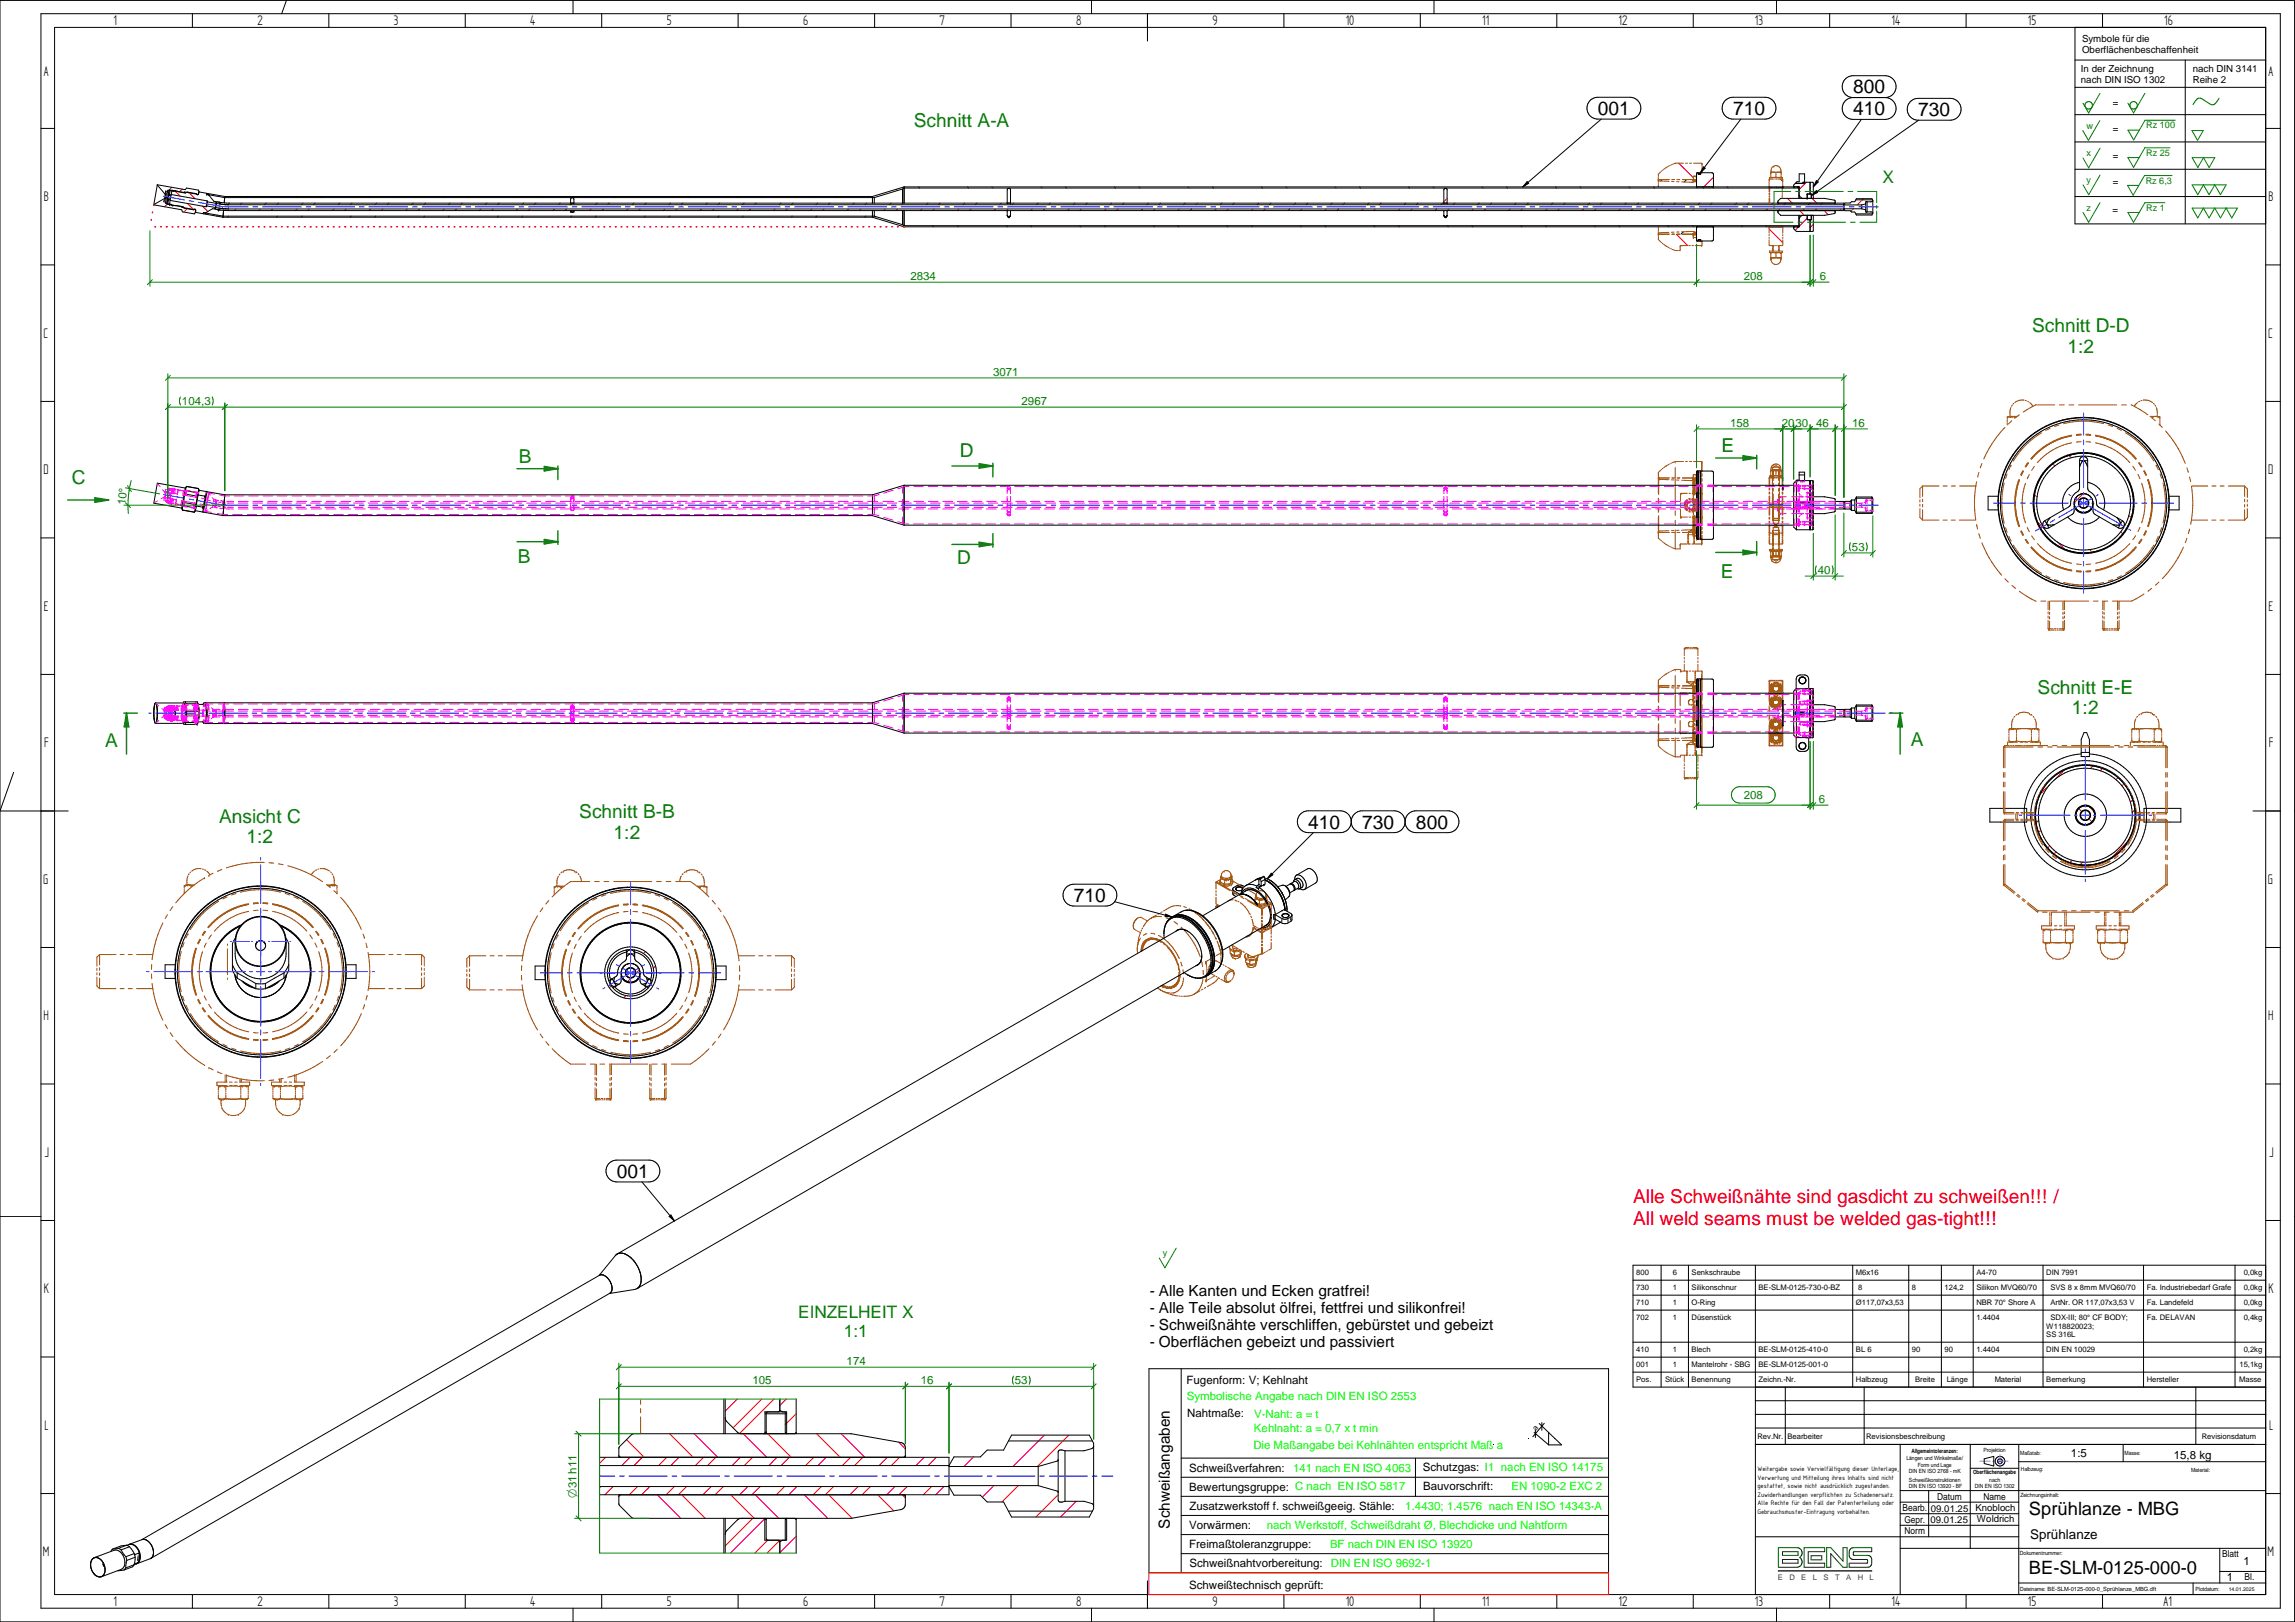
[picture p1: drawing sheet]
<svg xmlns="http://www.w3.org/2000/svg" width="841mm" height="594mm" viewBox="0 0 841 594" stroke-linecap="round" stroke-linejoin="round" font-family="sans-serif">
<defs><g id="words">
<g font-size="7">
<text x="679.1" y="34.2">800</text>
<text x="585.6" y="42.1">001</text>
<text x="635.1" y="42.1">710</text>
<text x="679.1" y="42.2">410</text>
<text x="702.9" y="42.5">730</text>
<text x="479.4" y="303.5">410</text>
<text x="499.2" y="303.5">730</text>
<text x="518.9" y="303.5">800</text>
<text x="393.6" y="330.3">710</text>
<text x="226.1" y="431.4">001</text>
</g>
<g font-size="7" fill="#008000">
<text x="334.9" y="46.7">Schnitt A-A</text>
<text x="744.7" y="121.7">Schnitt D-D</text>
<text x="757.6" y="129.2">1:2</text>
<text x="351.7" y="167.5">D</text>
<text x="630.9" y="165.7">E</text>
<text x="190.1" y="169.4">B</text>
<text x="26.3" y="177.3">C</text>
<text x="189.8" y="206.1">B</text>
<text x="350.8" y="206.7">D</text>
<text x="630.6" y="211.6">E</text>
<text x="746.7" y="254.1">Schnitt E-E</text>
<text x="759.3" y="261.6">1:2</text>
<text x="38.5" y="273.6">A</text>
<text x="700.2" y="273.2">A</text>
<text x="212.3" y="299.7">Schnitt B-B</text>
<text x="80.3" y="301.3">Ansicht C</text>
<text x="90.3" y="308.8">1:2</text>
<text x="224.9" y="307.2">1:2</text>
</g>
<g font-size="7" fill="#f00">
<text x="598.5" y="440.8">Alle Schweißnähte sind gasdicht zu schweißen!!! /</text>
<text x="598.5" y="448.6">All weld seams must be welded gas-tight!!!</text>
</g>
<g font-size="6.7">
<text x="743.5" y="554.9">Sprühlanze - MBG</text>
<text x="743.5" y="576.6">BE-SLM-0125-000-0</text>
</g>
<g font-size="6.3" fill="#008000">
<text x="689.8" y="67">X</text>
<text x="292.5" y="482.9">EINZELHEIT X</text>
<text x="309.2" y="489.6">1:1</text>
</g>
<g font-size="5.8">
<text x="41.6" y="9.2">1</text>
<text x="94.3" y="9.2">2</text>
<text x="144.3" y="9.2">3</text>
<text x="194.3" y="9.2">4</text>
<text x="244.3" y="9.2">5</text>
<text x="294.3" y="9.2">6</text>
<text x="344.3" y="9.2">7</text>
<text x="394.3" y="9.2">8</text>
<text x="444.3" y="9.2">9</text>
<text x="493.1" y="9.2">10</text>
<text x="543.1" y="9.2">11</text>
<text x="593.1" y="9.2">12</text>
<text x="643.1" y="9.2">13</text>
<text x="693.1" y="9.2">14</text>
<text x="743.1" y="9.2">15</text>
<text x="793.1" y="9.2">16</text>
<text x="16" y="27.7">A</text>
<text x="831.3" y="27.7">A</text>
<text x="16" y="73.7">B</text>
<text x="831.3" y="73.7">B</text>
<text x="15.9" y="123.7">C</text>
<text x="831.2" y="123.7">C</text>
<text x="15.9" y="173.7">D</text>
<text x="831.2" y="173.7">D</text>
<text x="16" y="223.7">E</text>
<text x="831.3" y="223.7">E</text>
<text x="16.2" y="273.7">F</text>
<text x="831.5" y="273.7">F</text>
<text x="15.8" y="323.7">G</text>
<text x="831.1" y="323.7">G</text>
<text x="15.9" y="373.7">H</text>
<text x="831.2" y="373.7">H</text>
<text x="16.4" y="423.7">J</text>
<text x="831.7" y="423.7">J</text>
<text x="16" y="473.7">K</text>
<text x="831.3" y="473.7">K</text>
<text x="16.3" y="523.7">L</text>
<text x="831.6" y="523.7">L</text>
<text x="15.7" y="569.7">M</text>
<text x="831" y="569.7">M</text>
<text x="41.6" y="588.2">1</text>
<text x="94.3" y="588.2">2</text>
<text x="144.3" y="588.2">3</text>
<text x="194.3" y="588.2">4</text>
<text x="244.3" y="588.2">5</text>
<text x="294.3" y="588.2">6</text>
<text x="344.3" y="588.2">7</text>
<text x="394.3" y="588.2">8</text>
<text x="444.3" y="588.2">9</text>
<text x="493.1" y="588.2">10</text>
<text x="543.1" y="588.2">11</text>
<text x="593.1" y="588.2">12</text>
<text x="643.1" y="588.2">13</text>
<text x="693.1" y="588.2">14</text>
<text x="743.1" y="588.2">15</text>
<text x="792.9" y="588.2">A1</text>
</g>
<g font-size="5.6">
<text x="421.3" y="474.6">- Alle Kanten und Ecken gratfrei!</text>
<text x="421.3" y="480.9">- Alle Teile absolut ölfrei, fettfrei und silikonfrei!</text>
<text x="421.3" y="487.2">- Schweißnähte verschliffen, gebürstet und gebeizt</text>
<text x="421.3" y="493.4">- Oberflächen gebeizt und passiviert</text>
<text x="428.7" y="559.9" transform="rotate(-90 428.7 559.9)">Schweißangaben</text>
</g>
<text font-size="4.9" x="744" y="563.5">Sprühlanze</text>
<text font-size="4.6" fill="#008000" x="211.3" y="548.5" transform="rotate(-90 211.3 548.5)">O31h11</text>
<g font-size="4.2" fill="#008000">
<text x="333.6" y="102.6">2834</text>
<text x="639" y="102.6">208</text>
<text x="666.9" y="102.6">6</text>
<text x="363.9" y="137.6">3071</text>
<text x="66.7" y="148.4">104,3</text>
<text x="374.4" y="148.4">2967</text>
<text x="634" y="156.3">158</text>
<text x="653" y="156.3">20</text>
<text x="658" y="156.3">30</text>
<text x="665.6" y="156.3">46</text>
<text x="678.7" y="156.3">16</text>
<text x="46" y="185.1" transform="rotate(-85 46 185.1)">10°</text>
<text x="678.7" y="201.8">53</text>
<text x="666.2" y="210.2">40</text>
<text x="639" y="292.6">208</text>
<text x="666.5" y="294.1">6</text>
<text x="310.2" y="500">174</text>
<text x="275.7" y="507">105</text>
<text x="337.4" y="507">16</text>
<text x="371.9" y="507">53</text>
</g>
<g font-size="4.2">
<text x="434.8" y="506.8">Fugenform: V; Kehlnaht</text>
<text x="435.1" y="519">Nahtmaße:</text>
<text x="758.9" y="533.8">1:5</text>
<text x="435.7" y="539">Schweißverfahren:</text>
<text x="521.4" y="538.8">Schutzgas: I1 nach EN ISO 14175</text>
<text x="796.6" y="534.5">15,8 kg</text>
<text x="435.8" y="545.9">Bewertungsgruppe: C nach EN ISO 5817</text>
<text x="521.5" y="545.8">Bauvorschrift:</text>
<text x="435.9" y="553.1">Zusatzwerkstoff f. schweißgeeig. Stähle:</text>
<text x="435.7" y="560">Vorwärmen:</text>
<text x="435.8" y="567.1">Freimaßtoleranzgruppe:</text>
<text x="435.9" y="574.1">Schweißnahtvorbereitung:</text>
<text x="822.1" y="573.1">1</text>
<text x="816.1" y="579.1">1</text>
<text x="435.8" y="582.1">Schweißtechnisch geprüft:</text>
</g>
<g font-size="4.2" fill="#0f0">
<text x="434.9" y="512.6">Symbolische Angabe nach DIN EN ISO 2553</text>
<text x="459.6" y="519.5">V-Naht: a = t</text>
<text x="459.5" y="524.5">Kehlnaht: a = 0,7 x t min</text>
<text x="459.3" y="530.6">Die Maßangabe bei Kehlnähten entspricht Maß a</text>
<text x="473.9" y="539.1">141 nach EN ISO 4063</text>
<text x="553.9" y="545.8">EN 1090-2 EXC 2</text>
<text x="515" y="553.1">1.4430; 1.4576 nach EN ISO 14343-A</text>
<text x="464.2" y="560">nach Werkstoff, Schweißdraht Ø, Blechdicke und Nahtform</text>
<text x="487.4" y="567.1">BF nach DIN EN ISO 13920</text>
<text x="487.7" y="574.1">DIN EN ISO 9692-1</text>
</g>
<g font-size="3.6">
<text x="763" y="15.3">Symbole für die</text>
<text x="763" y="19.3">Oberflächenbeschaffenheit</text>
<text x="762.6" y="26.5">In der Zeichnung</text>
<text x="803.6" y="26.4">nach DIN 3141</text>
<text x="762.6" y="30.5">nach DIN ISO 1302</text>
<text x="803.6" y="30.4">Reihe 2</text>
<text x="774.2" y="38.7">=</text>
<text x="774.2" y="48.4">=</text>
<text x="774.2" y="58.1">=</text>
<text x="774.2" y="67.8">=</text>
<text x="774.1" y="78.2">=</text>
</g>
<g font-size="3.5">
<text x="709.9" y="549.3">Datum</text>
<text x="726.8" y="549.3">Name</text>
<text x="697.2" y="553.5">Bearb.</text>
<text x="697.9" y="557.7">Gepr.</text>
<text x="707.5" y="557.9">09.01.25</text>
<text x="707.6" y="553.8">09.01.25</text>
<text x="723.9" y="553.6">Knobloch</text>
<text x="724.4" y="557.6">Woldrich</text>
<text x="697.9" y="562">Norm</text>
<text x="814.3" y="570.4">Blatt</text>
<text x="822.6" y="578.9">Bl.</text>
</g>
<g font-size="3.4" fill="#008000">
<text x="764.6" y="47.2">w</text>
<text x="786.5" y="47.1">Rz 100</text>
<text x="764.6" y="57.3">x</text>
<text x="786.5" y="57.1">Rz 25</text>
<text x="764.6" y="67.1">y</text>
<text x="786.3" y="67.3">Rz 6,3</text>
<text x="764.6" y="77.2">z</text>
<text x="786.5" y="77.2">Rz 1</text>
<text x="426.1" y="460.1">y</text>
</g>
<g font-size="2.8">
<text x="599.6" y="467.1">800</text>
<text x="613" y="467.1">6</text>
<text x="619.9" y="467.1">Senkschraube</text>
<text x="680.1" y="467.1">M6x16</text>
<text x="724.3" y="467.1">A4-70</text>
<text x="749.9" y="467.1">DIN 7991</text>
<text x="822.2" y="467.1">0,0kg</text>
<text x="599.6" y="472.6">730</text>
<text x="613" y="472.6">1</text>
<text x="619.9" y="472.6">Silikonschnur</text>
<text x="644.4" y="472.6">BE-SLM-0125-730-0-BZ</text>
<text x="680.9" y="472.6">8</text>
<text x="700.7" y="472.6">8</text>
<text x="712.6" y="472.6">124,2</text>
<text x="724.3" y="472.6">Silikon MVQ60/70</text>
<text x="751.4" y="472.6">SVS 8 x 8mm MVQ60/70</text>
<text x="786.7" y="472.6">Fa. Industriebedarf Grafe</text>
<text x="822.2" y="472.6">0,0kg</text>
<text x="599.6" y="478.1">710</text>
<text x="613" y="478.1">1</text>
<text x="619.9" y="478.1">O-Ring</text>
<text x="680.1" y="478.1">Ø117,07x3,53</text>
<text x="724.3" y="478.1">NBR 70° Shore A</text>
<text x="751.4" y="478.1">ArtNr. OR 117,07x3,53 V</text>
<text x="786.7" y="478.1">Fa. Landefeld</text>
<text x="822.2" y="478.1">0,0kg</text>
<text x="599.6" y="483.6">702</text>
<text x="613" y="483.6">1</text>
<text x="619.9" y="483.6">Düsenstück</text>
<text x="724.3" y="483.6">1.4404</text>
<text x="751.4" y="483.6">SDX-III; 80° CF BODY;</text>
<text x="786.7" y="483.6">Fa. DELAVAN</text>
<text x="822.2" y="483.6">0,4kg</text>
<text x="749.9" y="486.7">W118820023;</text>
<text x="749.9" y="489.8">SS 316L</text>
<text x="599.6" y="495.3">410</text>
<text x="613" y="495.3">1</text>
<text x="619.9" y="495.3">Blech</text>
<text x="644.4" y="495.3">BE-SLM-0125-410-0</text>
<text x="680.1" y="495.3">BL 6</text>
<text x="700.7" y="495.3">90</text>
<text x="712.6" y="495.3">90</text>
<text x="724.3" y="495.3">1.4404</text>
<text x="749.9" y="495.3">DIN EN 10029</text>
<text x="822.2" y="495.3">0,2kg</text>
<text x="599.6" y="500.8">001</text>
<text x="613" y="500.8">1</text>
<text x="619.9" y="500.8">Mantelrohr - SBG</text>
<text x="644.4" y="500.8">BE-SLM-0125-001-0</text>
<text x="820.7" y="500.8">15,1kg</text>
<text x="599.6" y="506.2">Pos.</text>
<text x="610.2" y="506.2">Stück</text>
<text x="619.9" y="506.2">Benennung</text>
<text x="644.4" y="506.2">Zeichn.-Nr.</text>
<text x="680.1" y="506.2">Halbzeug</text>
<text x="701.8" y="506.2">Breite</text>
<text x="713.4" y="506.2">Länge</text>
<text x="731" y="506.2">Material</text>
<text x="749.9" y="506.2">Bemerkung</text>
<text x="786.7" y="506.2">Hersteller</text>
<text x="820.6" y="506.2">Masse</text>
<text x="562.8" y="523.9" transform="rotate(-47 562.8 523.9)">a</text>
<text x="644" y="526.9">Rev.Nr.</text>
<text x="655" y="527">Bearbeiter</text>
<text x="683.9" y="527">Revisionsbeschreibung</text>
<text x="806.9" y="527">Revisionsdatum</text>
</g>
<g font-size="2.8" fill="#3f3f3f">
<text x="651.5" y="578.8">E</text>
<text x="655.8" y="578.8">D</text>
<text x="660.1" y="578.8">E</text>
<text x="664.3" y="578.8">L</text>
<text x="668.2" y="578.8">S</text>
<text x="672.5" y="578.8">T</text>
<text x="676.5" y="578.8">A</text>
<text x="680.8" y="578.8">H</text>
<text x="685.1" y="578.8">L</text>
</g>
<g font-size="2.6">
<text x="644.1" y="538.8">Weitergabe sowie Vervielfältigung dieser Unterlage,</text>
<text x="644.1" y="541.9">Verwertung und Mitteilung ihres Inhalts sind nicht</text>
<text x="644.1" y="545">gestattet, sowie nicht ausdrücklich zugestanden.</text>
<text x="644.1" y="548.1">Zuwiderhandlungen verpflichten zu Schadenersatz.</text>
<text x="644.1" y="551.3">Alle Rechte für den Fall der Patenterteilung oder</text>
<text x="644.1" y="554.4">Gebrauchsmuster-Eintragung vorbehalten.</text>
</g>
<g font-size="2.1">
<text x="700.5" y="532">Allgemeintoleranzen:</text>
<text x="726.9" y="531.8">Projektion</text>
<text x="740.3" y="532.9">Maßstab:</text>
<text x="778.6" y="532.9">Masse:</text>
<text x="698.6" y="534.8">Längen und Winkelmaße/</text>
<text x="699.5" y="539.5">DIN EN ISO 2768 - mK</text>
<text x="702.8" y="537.2">Form und Lage</text>
<text x="723.1" y="540">Oberflächenangabe</text>
<text x="740.5" y="538.9">Halbzeug:</text>
<text x="802.9" y="539">Material:</text>
<text x="699.5" y="545.1">DIN EN ISO 13920 - BF</text>
<text x="699.6" y="542.7">Schweißkonstruktionen</text>
<text x="723.7" y="545">DIN EN ISO 1302</text>
<text x="729" y="542.6">nach</text>
<text x="740.4" y="548.2">Zeichnungsinhalt:</text>
<text x="740.2" y="569.4">Dokumentnummer:</text>
<text x="740.3" y="582.6">Dateiname: BE-SLM-0125-000-0_Sprühlanze_MBG.dft</text>
<text x="804.6" y="582.6">Plotdatum:</text>
</g>
<text font-size="1.9" x="816.7" y="582.6">14.01.2025</text>
</g></defs>
<g fill="none" stroke="#000" stroke-width=".37">
<path d="M0 .2h840.8v593.8h-840.8zM15 5h820.6v584h-820.6zM20 10h810.3v574h-810.3zM70.5 5v5M105 0l-1.8 5M120.5 5v5M170.5 5v5M210 0v5M220.5 5v5M270.5 5v5M320.5 5v5M370.5 5v5"/>
<path d="M400 0v5M420.5 5v10M470.5 5v5M520.5 5v5M525.5 0v5M570.5 5v5M620.5 5v5M651 0v5M670.5 5v5M720.5 5v5M760.4 10v72h69.9M770.5 5v5"/>
<path d="M760.4 32h69.9M760.4 22h69.9M800.8 22v60M15 47h5M760.4 42h69.9M760.4 52h69.9M830.3 47h5.3M760.4 62h69.9M760.4 72h69.9M15 97h5M830.3 97h5.3M15 147h5"/>
<path d="M830.3 147h5.3M67.9 178.8l-1.3 7.3M67.9 178.8l-10.2-1.8-1.3 7.3 10.2 1.8M68.1 179.7l4.4 .8M68.1 179.7l-.2 1.3M68.4 178.2l4.3 .8M68.4 178.2l-.3 1.5M68.4 178.1l-.5 .7M68.4 178.1v.1M68.4 178.1l4.3 .8M72.7 179l-.2 1.5M72.7 178.9l.2 .5-1.4 7.8-.3 .4"/>
<path d="M72.7 178.9v.1M72.9 179.6l2.7 .4M72.9 179.6l-.3 1.7M72.9 179.6h.1M331.3 177.7l-11.6 3.5M331.3 177.7h290.4M331.3 177.7v14.6M622 172.5l-.3 .3v24.4l.3 .3M622 172.5v25M622 172.5l.3 .1v24.9h-.3M622.3 173l.2 .1M622.5 172.6l.3-.1 .3 .3v24.5l-.3 .3-.3-.3z"/>
<path d="M623.3 172.6l4-.1 .6 .6v23.8l-.6 .6h-4zM623.3 173l-.2 .1M627.9 177.7h29.4M653.3 177.7v1.7l.1-1.7M658.3 176.1l-.4 .3M658.3 176.1v7.9M659.3 173.9h2M660.7 176.1l.6-.1v-3.1h-2v2.9h-.8l-1.2 1.2v16l1 1M663.2 176l.1 .1M663.2 176l-4.9 .1M663.2 176v18M663.3 176.1v17.8"/>
<path d="M663.4 176h.9M663.4 176v18M663.4 176l-.1 .1M664.3 176v18M664.3 176l.2 1.2M664.5 177.4v.3M664.5 177.5h.1M664.5 177.2v7.3M664.5 177.2v.2M15 197h5M66.6 186.1l.2 .7M66.8 186.8l4.4 .8"/>
<path d="M66.9 186.8h-.1M67.1 185.3l-.2 1.5M67.1 185.3l4.4 .7M67.4 184l-.3 1.3M67.4 184l4.3 .8M67.9 181l-.5 3M67.9 181l4.3 .7M71.5 186l-.3 1.6M71.6 187h.1M71.6 187l2.7 .5M71.7 184.8l-.2 1.2M71.9 185.2v.1"/>
<path d="M71.9 185.3l2.3 .4M71.9 185.3l-.3 1.7M72.2 181.7l-.5 3.1M72.5 180.5l-.3 1.2M72.6 181.3l2.5 .6M72.6 181.3v.1M74.6 187.2l-.3 .3M75.1 181.8v.2M75.1 182l-.5 3.2-.3 .5M75.6 180l.2 .5M75.6 180l-1.3 7.5M81.7 188.8h238"/>
<path d="M82.4 181.2h237.3M82.4 181.2l-6.6-1.1-1.3 7.5 7.2 1.2M82.4 181.2l-.7 7.6M319.7 181.2v7.6M319.7 188.8l11.6 3.5M331.3 192.3h290.4M622.5 197l-.2 .1M623.1 197l.2 .1M623.3 197.5h.1M627.9 192.3h29.4M657.9 184h4.9v2h-4.9zM658.2 184v2"/>
<path d="M658.3 194h4.9M658.3 186v8M663.3 193.9l-.1 .1M663.3 193.9l.1 .1M663.4 194h.9M664.5 181.9h4.1l3.8 .7 .1 4.5-.3 .4-3.6 .6h-4.1M664.5 192.4v.5M664.5 184.5v9.3l-.2 .2M664.5 184.5v1.1M672.5 183.7h3.2v2.7h-3.2M675.7 185.8l.4 .6M676.1 183.6h1.9"/>
<path d="M676.1 183.6v2.8M676.1 186.4h1.9M676.1 183.6l-.4 .7M678 183.6v2.8M678 186.4l.5 .5M678.5 183.1v3.8M678.5 186.9h1.2M678.5 183.1l-.5 .5M678.5 183.1h1.2M679.7 183.1v3.8M679.7 186.9l.6 1.1M680.1 187.6h6.1"/>
<path d="M680.1 182.5h6.1M680.3 182v6M680.3 188h5.7M680.3 182l-.6 1.1M680.3 182h5.7M686 182v6M686 182l.3 .6v4.8l-.3 .6M830.3 197h5.3M15 247h5M830.3 247h5.3M5 282.9l-5 14.1h25M825.6 297h10"/>
<path d="M840.8 297h.2M15 347h5M830.3 347h5.3M15 397h5M830.3 397h5.3M0 445.5h15M15 447h5M830.3 447h5.3M840.8 445.5h.2M15 497h5M830.3 497h5.3M421 501.3h168.5v74.8h-168.5z"/>
<path d="M432.9 501.3v74.8M643.3 513h187M643.3 518h187M654.2 508v21M683.1 508v21M804.7 508v21M830.3 508h-187v76M432.9 534.1h156.6M518.7 534.1v13.9M562.2 524.7l5.3 4.5M562.7 523.9v2.6M564 521.4l8.3 7.8h-4.8"/>
<path d="M565 521v2.9M565.9 521.3l-4.2 4.9M567.5 524.7v4.5M643.3 529h187M643.3 523h187M696.3 529v55M722 529v38.1M722 537.8h17.8M727.1 534.3l3.5-.9v3.5l-3.5-.9zM739.8 529v55M739.8 535.4h90.5M778 529v6.4"/>
<path d="M15 547h5M432.9 548h156.6M432.9 555.1h156.6M432.9 541.1h156.6M696.3 550.2h43.5M696.3 554.4h43.5M696.3 558.7h43.5M696.3 546h134M706.8 546v16.9M830.3 547h5.3M420.5 579v10M432.8 562.1h156.7"/>
<path d="M432.9 569h156.6M696.3 567.1h134M739.8 579.8h90.5M739.8 562.9h-96.5M803.7 579.8v4.2M813.5 575.6h16.8M813.5 567.1v12.7M70.5 584v5M120.5 584v5M170.5 584v5M210 589v5M220.5 584v5"/>
<path d="M270.5 584v5M320.5 584v5M370.5 584v5M400 589v5M470.5 584v5M520.5 584v5M525.5 589v5M570.5 584v5M620.5 584v5M651 589v5M670.5 584v5M720.5 584v5"/>
<path d="M770.5 584v5"/>
<circle cx="732.9" cy="535.2" r="1.75"/>
<circle cx="732.9" cy="535.2" r=".87"/>
</g>
<path d="M725.5 535.2h3.8M730.3 535.2h.9M732.2 535.2h3.7M732.9 532.8v1.7M732.9 535v.4M732.9 535.8v1.8" fill="none" stroke="#229aff" stroke-width=".37"/>
<path d="M651.7 566.8h6.8a1.94 1.94 0 0 1 1.8 1.5 1.94 1.94 0 0 1-.8 2.1 1.95 1.95 0 0 1 .8 2.2 1.95 1.95 0 0 1-1.8 1.4h-6.8zM653.2 571.2h5.7v1.3h-5.7zM653.2 568.3h5.7v1.4h-5.7zM661.1 566.8h7.6v1.5h-6.1v4.2h6.1v1.5h-7.6zM663.7 569.8h3.9v1.5h-3.9zM669.4 566.8h1.5l4.5 5v-5h1.5v7.2h-1.5l-4.5-4.9v4.9h-1.5zM678 567.5l1.3-.7h6.6v1.5h-6.4l-.3 .3v.8l.3 .3h4.9l.9 .3 .6 1.2v1.7l-.3 .6-1.2 .5h-6.7v-1.5h6.4l.3-.3v-.7l-.3-.3h-4.9l-1-.3-.5-1.2v-1.6z" fill="none" stroke="#004000" stroke-width=".37"/>
<path d="M651.7 575.2h34.2v.3h-34.2z" fill="none" stroke="#3f3f3f" stroke-width=".37"/>
<path d="M421 576.1h168.5v8h-168.5z" fill="none" stroke="#f00" stroke-width=".37"/>
<g fill="#000">
<circle cx="657.9" cy="176.4" r=".18"/>
<circle cx="660.7" cy="176.1" r=".18"/>
<circle cx="74.2" cy="185.7" r=".18"/>
<circle cx="74.3" cy="185.7" r=".18"/>
<circle cx="319.7" cy="186.4" r=".18"/>
<circle cx="319.7" cy="183.7" r=".18"/>
<circle cx="331.3" cy="186.4" r=".18"/>
<circle cx="331.3" cy="183.7" r=".18"/>
</g>
<g fill="none" stroke="#008000" stroke-width=".37">
<path d="M769.6 34.2l-4.2 7.2-2.1-3.6M786 34.2l-4.1 7.2-2.1-3.6M813.2 36l-1 1.4a1.52 1.52 0 0 1-2.4 .7l-.6-.4a5.1 5.1 0 0 0-3.5-1.7l-.8 .6-1.3 1.8M769.5 44.2l-4.2 7.2-2.1-3.6M769.6 54.3l-4.2 7.2-2.1-3.6M795.2 54.1h-9.2l-4.1 7.2-2.1-3.6h4.1M797.1 44h-11l-4.2 7.3-2.1-3.6h4.2M803.3 47.8h4.1l-2.1 3.6zM803.3 57.7h8.3l-2 3.6-2.1-3.6-2.1 3.6zM769.6 64.1l-4.2 7.2-2-3.6M769.6 74.2l-4.2 7.2-2.1-3.6M793.3 74.2h-7.3l-4.1 7.2-2.1-3.6h4.1"/>
<path d="M796 64.3h-10.1l-4.2 7.2-2.1-3.6h4.2M803.3 67.7h12.5l-2.1 3.6-2.1-3.6-2.1 3.6-2-3.6-2.1 3.6zM803.3 76.2h16.6l-2 3.6-2.1-3.6-2.1 3.6-2.1-3.6-2.1 3.6-2-3.6-2.1 3.6zM431 457.2l-4.1 7.2-2.1-3.6"/>
<circle cx="765.4" cy="38.6" r="1.37"/>
<circle cx="781.9" cy="38.6" r="1.37"/>
</g>
<g fill="none" stroke="#f0f" stroke-width=".37">
<path d="M57.6 177l1 1.2M59.6 179.4l1 1.1M60.6 179.9h.1M60.8 180v.8M60.9 179.3h-.2l-.2 1.3M61.2 179.3l.2 .1M61.6 179l-.4 1.5M61.8 179h.1M61.9 179l-.3 1.6M62 179h-.1M62.1 178.8l-.3 1.8M62.1 178.8l-.1 .1"/>
<path d="M62.1 178.8l1.7 .3M62.3 179.1h.1M62.3 179.1v.6M62.4 179.1h.1M62.5 179h.1M62.5 179l-.1 .6M62.5 179h.2M62.8 179.1h.2M63 179.1h.1M63 179.1l-.1 .5M63 179h.1M63.1 179l-.4 1.7"/>
<path d="M63.2 179h.1M63.3 179l-.3 1.7M63.3 179l-.3 1.8M63.3 179h.1M63.3 179.2h.1M63.4 179.3h.1M63.6 179.3h.1M63.7 179.3h.1M63.8 179.2h.1M63.8 179.1h.1M63.8 179.1l-.3 1.7 .3-1.7M63.8 179.1h.2"/>
<path d="M64.1 179.2h.2M64.3 179.2l-.3 1.7M64.3 179.2l.3 .1M64.9 179.3l.3 .1M65.2 179.4l-.3 1.7M65.2 179.4l.1 .1M65.3 179.5l-.3 1.6M65.3 179.5l.9 .2M65.5 179.5l1.7 .2M67.1 179.8l.9 .2M67.2 179.7l-.3 1.8M67.4 179.7h-.2"/>
<path d="M67.7 179.6l-.3 1.9M67.7 179.6l-.2 .1M67.7 179.6l1.6 .3M68 180l-.3 1.6M68.2 179.9l-.2 .1M68.5 179.6l-.3 1.9M68.5 179.6l1.2 .2M68.5 179.6l-.1 .1M327.3 179.6l-3.4 1M330.7 178.5v2.2M330.7 178.5l-1.7 .5M330.9 178.4l-.2 .1"/>
<path d="M333.1 178.2l-2 .1M334.9 178.2h3.5M340.1 178.2h3.6M345.4 178.2h3.6M350.7 178.2h3.5M356 178.2h3.5M361.3 178.2h3.5M366.6 178.2h3.5M369.1 178.8h.2M369.1 178.8v.3M369.1 179.5v1.3M369.2 179.6l-.1 .1"/>
<path d="M369.2 178.5l-.1 .3M369.3 179.4h.1M369.4 179l-.1 .4M369.5 178.3h-.1M369.5 178.3h.5M369.5 178.9h.1M369.6 178.9h.1M369.7 178.8h.1M369.7 178.8l.2 .1M369.7 178.8l-.2 .1M369.8 178.8h.1M369.8 178.9h.1"/>
<path d="M369.9 178.8h-.4M370 179.1l.1 .2M370 179.1h.1M370.1 179.3l.1 .1M370.1 178.8h.2M370.2 178.5l.1 .3M370.3 179.6h.1M370.3 179.6v.1M370.3 178.8v.3M370.3 179.5v1.3M371.9 178.2h3.5M377.2 178.2h3.5"/>
<path d="M382.5 178.2h3.5M387.8 178.2h3.4M393 178.2h3.5M398.3 178.2h3.5M403.6 178.2h3.5M408.9 178.2h3.5M414.2 178.2h3.5M419.5 178.2h3.5M424.8 178.2h3.5M430.1 178.2h3.5M435.4 178.2h3.4M440.6 178.2h3.5"/>
<path d="M445.9 178.2h3.5M451.2 178.2h3.5M456.5 178.2h3.5M461.8 178.2h3.5M467.1 178.2h3.5M472.4 178.2h3.5M477.6 178.2h3.6M482.9 178.2h3.6M488.2 178.2h3.5M493.5 178.2h3.5M498.8 178.2h3.5M504.1 178.2h3.5"/>
<path d="M509.4 178.2h3.5M514.7 178.2h3.5M520 178.2h3.5M525.3 178.2h3.5M529.1 178.8h.2M529.1 178.8v.3M529.1 179.5v1.3M529.2 179.6l-.1 .1M529.2 178.5l-.1 .3M529.3 179.4h.1M529.3 179.2v.2M529.4 179.2h-.1"/>
<path d="M529.4 179v.2M529.5 178.3h-.1M529.5 178.9h.1M529.6 178.9h.1M529.7 178.8h.1M529.7 178.8l.2 .1M529.7 178.8l-.2 .1M529.8 178.8h.1M529.8 178.9h.1M529.9 178.8h-.4M529.9 178.3h-.4M529.9 178.3h.1"/>
<path d="M530 179.1l.1 .2M530 179.1h.1M530.1 179.3l.1 .1M530.1 178.8h.2M530.2 178.5l.1 .3M530.3 179.6h.1M530.3 179.6v.1M530.3 178.8v.3M530.3 179.5v1.3M530.5 178.2h3.6M535.8 178.2h3.5M541.1 178.2h3.5"/>
<path d="M546.4 178.2h3.5M551.7 178.2h3.5M557 178.2h3.5M562.3 178.2h3.5M567.6 178.2h3.5M572.9 178.2h3.4M578.1 178.2h3.5M583.4 178.2h3.5M588.7 178.2h3.5M594 178.2h3.5M599.3 178.2h3.5M604.6 178.2h3.5"/>
<path d="M609.9 178.2h3.5M615.2 178.2h3.5M620.5 178.2h3.5M621.7 177.6v.1M621.8 177.7h.1M621.8 177.7v2.4M622.5 173.1h.2M622.5 172.8v.1M622.6 173l.5 .1M623.1 172.8l-.1 .1M623.8 177.7h-2.1M625.7 178.2h3.5"/>
<path d="M625.8 177.7h2.1M627.8 177.7v2.5M627.8 177.7h.1M627.9 177.6h.1M631 178.2h3.5M636.3 178.2h3.5M641.6 178.2h3.5M646.9 178.2h3.5M652.2 178.2h3.5M653.3 179.4h.1M653.4 179.4h.1M657.3 177.6l.1 .1"/>
<path d="M657.3 177.7h.6M657.4 177.7h.1M657.4 177.7v2.5M657.9 176.4h.1M657.9 176.4h.9M659.1 177.7h-.3v2.5M659.1 177.7h.1M659.2 177.7h.1M659.2 177.7v.1M659.2 177.7h-.8M659.2 177.7v2.5M659.2 178.1l-1.7 .1"/>
<path d="M659.3 177.7h.1M659.3 177.8h.1M659.3 177.8v2.1M659.3 178.1h.1M659.5 178.3v.3M659.6 178.8l.1 .1M659.7 178v.3M659.7 178.6v.3M659.7 178.9h.3M659.7 178l-.1 .1M659.7 178h.3M659.8 176.4h1.1"/>
<path d="M660.4 178h1.5M660.7 178.7v.3h1.3M660.7 176.1v.1M660.7 176.3v.1M661.3 178.9h.1M661.3 178.6v.3M661.3 176v.2M661.3 176.3l-.2 .1M661.3 177.9v.4M661.4 179h.1M661.4 177.9h.1M661.4 177.9v.4"/>
<path d="M661.4 178.7v.3M661.9 178.9h-1.5M662 177.9h-1.3v.3M662.3 178h.9M662.4 177.9h1M662.4 179h1M663.1 178.6l.1 .4M663.2 177.9l-.1 .4M663.2 178.9h-.9M663.2 178h.1M663.2 178.9h.1M663.2 177.9h.1"/>
<path d="M663.2 179h.1M663.2 177.9v.4M663.2 178.7v.3M663.2 179.1l.1 .1M663.3 179.3h.1M663.3 177.7h.1M663.3 177.8h.1M663.4 177.8h.2M663.4 177.8h.1M663.4 179.2h.2M663.4 179.2h.1M663.6 179l.5 .3"/>
<path d="M663.8 177.8l.2 .4M663.9 178.3l-.1 .3M664 178.2v.1M664 178.9h.1M664 178.8h.1M664 178h.1M664 178.4v.1M664 178.2h.1M664 178.9l-.3 .3M664.1 177.6l-.5 .3M664.1 178.7h-.1M664.2 179.5l.2 .2"/>
<path d="M664.3 178.9l.1 .8M664.3 178.2h.2M664.3 178h.2M664.3 178.7h.2M664.3 179.6l.2 .1M664.4 178.1l.1-.9v.9M664.4 178.9v.8M664.5 177.2l-.3 .2M57.7 183.5l-1.3 .7M60.1 182.5h.1M60.3 181.9l-.3 1.3h.2M60.3 181.9l-1.3 .8"/>
<path d="M60.3 181.9l.1 .1M60.4 181.5l-.1 .4M60.5 182h.1M60.5 183.2l.2 .1M60.6 180.5l-.1 .5M60.6 180.5h.1M60.6 181.7l-.2 .8M60.7 180.5l.1 .1M60.9 183.8h.2M60.9 182.1l-.1 1.6M61.1 183.8v.1M61.1 184h.1"/>
<path d="M61.2 184l1.7 .3M61.3 182.2l-.2 1.6M61.5 182.3l-.3 1.7M61.5 183.9h.1M61.6 184h.1M61.6 183.3l-.1 .6M61.6 184h.2M61.7 183.4l-.1 .6M61.7 182.5h.1M61.8 182.1h.1M61.8 182.1l-.1 .6M61.9 182.4h.1"/>
<path d="M61.9 182.4h-.1M61.9 182.3v.1M61.9 182.1h.1M61.9 182.1v.1M62 182.1l-.2 .7M62 182.1l.1 .1M62 184.1h.1M62.1 184.2h.1M62.1 184.1h.1M62.1 184.3h.1M62.1 180.5h.1M62.1 180.3v.6"/>
<path d="M62.1 180.6h.1M62.1 180.8v.1M62.2 180.9h.1M62.2 180.6l.2 .1M62.2 180.6h.1M62.2 180.6v.1M62.2 183.6l-.1 .5M62.2 182.5h.2M62.3 184.3h.1M62.3 180.3l-.1 .6M62.4 182.7l2.1 .4M62.4 184.3h.1"/>
<path d="M62.4 184.3l.3-1.8-.4 1.8M62.4 182.5l-.1 .5M62.4 182.5l-.3 1.8M62.4 184.1h.1M62.5 184.1h.1M62.5 181.8l-.2 .4M62.5 181l.1 .4M62.7 184.1h.1M62.7 180.5l2.2 .4M62.8 184.1h.1M62.8 180.2l-.3 .5M62.8 184.3h.1"/>
<path d="M62.9 184.2h.1M62.9 184.4h.1M63.2 182.6l-.4 1.7M63.2 182.6l-.3 1.8M63.3 184.4l.3 .1M63.6 182.7l-.4 1.7M64 184.6h.3M64.3 184.6h.1M64.4 184.5v.1M64.4 184.5l.9 .2M64.6 184.6l1.7 .4M64.6 182.9l-.3 1.7"/>
<path d="M64.7 182.8l-.3 1.7M66.2 184.8l.9 .2M66.3 185h.1M66.6 185.1l.1 .1M66.6 183.2l-.3 1.8M66.7 185.2l1.6 .3M66.8 183.5l4.3 .7M67 183.4l-.3 1.8M67.1 185l.1 .1M67.2 181.3l4.3 .8M67.4 185.4l.1 .1M67.4 183.3l-.3 1.7"/>
<path d="M67.5 185.5l1.1 .2M67.8 183.6l-.3 1.9M69.8 185.9l1.1 .2M69.9 185.8l1.7 .3M70.8 180l1.1 .2M71 180.2l1.6 .3M71 186.1h-.1M71.1 185.8v.1M71.1 185.8l.1 .1M71.2 184.1l-.3 2M71.4 185.9h.1M71.5 184.1l-.4 1.7"/>
<path d="M71.5 185.9h.1M71.6 186.1l.1 .1M71.6 186l.1 .1M71.9 184.2l-.3 1.9M71.9 180.2l-.3 2M71.9 180.2l.1 .1M72 180.4l.1 .2M72.1 180.6l-.3 1.7M72.1 180.6h.1M72.5 180.6h-.2M72.6 180.6h.1M72.6 180.5l-.4 1.9"/>
<path d="M72.6 180.4v.1M72.7 180.5l-.1 .1M72.7 180.3v.1M73.3 184.6l2.2 .4M73.7 182.5l2.2 .3M74.8 187.2h-.2h.2M75 187.3h.2M75.1 187.3h.3M75.4 187.3l2.1 .4M75.6 184.9l-.1 .1M75.6 185.1l-.4 2.2M75.6 184.3l-.1 .7"/>
<path d="M75.8 184.7l-.1 .1M75.8 184.7l1 .2M75.8 185.1l-.4 2.2M75.9 184.2l-.1 .5M75.9 182.8v.2M75.9 182.8l-.1 .8M76 180.5h-.2h.3M76 183.1l.1 .1M76.1 183.2l1 .2M76.1 183.2l-.2 .5M76.1 186.8l-.9 .5M76.2 180.6h.2"/>
<path d="M76.3 180.6h.3M76.4 180.6l.7 .8M76.4 180.6l-.4 2.2M76.6 180.6l1.9 .4M76.6 180.6l-.4 2.3M77.7 182.2l.7 .8M77.9 185.7h.2M77.9 185.7l-.9 .5M77.9 185.1l1.5 .3M78.1 184.8l-.2 .9M78.2 183.6l1 .2M78.3 185.8h.2"/>
<path d="M78.4 183l-.2 .9M78.4 183h.2M78.7 185.7l-.2 .1M78.7 184.9l-.2 .9M78.8 183.1h.2M79 183.1l-.1 .9M79 183.1l.1 .2M79.1 185l-.2 .9 .8 .1M79.1 184.8l-.3 .7M79.2 183.6v.2M79.2 183.8v.5M79.3 183.8h.4"/>
<path d="M79.6 188.1l3.9 .3M79.8 185.4l1 .2M80.1 183.9l.9 .2M80.1 183.3l-.7-.1-.2 .9M80.5 181.3l3.6 .3M80.5 186.2l1.6 .2M80.9 183.4h.1M80.9 183.4l1.4 .2M81.4 185.7l1.2 .1M81.6 184.1l1.1 .1M81.6 184.1h.1M82.6 185.8h.1"/>
<path d="M83 186.4h2.6M83.1 183.6l2.5 .1M83.2 185.8h2.3M83.3 184.3h2.3M85.3 188.4h3.5M85.9 181.6h3.5M87.3 185.8h3.5M87.3 184.3h3.5M87.4 186.4h3.5M87.4 183.7h3.6M90.6 188.4h3.5M91.2 181.6h3.5"/>
<path d="M92.6 185.8h3.5M92.6 184.3h3.5M92.7 186.4h3.6M92.8 183.7h3.5M95.9 188.4h3.5M96.4 181.6h3.5M97.9 185.8h3.5M97.9 184.3h3.5M98.1 186.4h3.5M98.1 183.7h3.6M101.1 188.4h3.5M101.7 181.6h3.5"/>
<path d="M103.2 185.8h3.5M103.2 184.3h3.5M103.5 186.4h3.5M103.5 183.7h3.5M106.4 188.4h3.5M107 181.6h3.5M108.5 185.8h3.5M108.5 184.3h3.5M108.8 186.4h3.6M108.8 183.7h3.6M111.7 188.4h3.5M112.3 181.6h3.5"/>
<path d="M113.7 185.8h3.5M113.8 184.3h3.5M114.2 186.4h3.5M114.2 183.7h3.6M117 188.4h3.5M117.5 181.6h3.5M119 185.8h3.5M119.1 184.3h3.5M119.5 186.4h3.6M119.6 183.7h3.5M122.3 188.4h3.5M122.8 181.6h3.5"/>
<path d="M124.3 185.8h3.5M124.3 184.3h3.5M124.9 186.4h3.6M124.9 183.7h3.6M127.6 188.4h3.5M128.1 181.6h3.5M129.6 185.8h3.5M129.6 184.3h3.5M130.3 186.4h3.5M130.3 183.7h3.5M132.9 188.4h3.5M133.3 181.6h3.6"/>
<path d="M134.9 185.8h3.5M134.9 184.3h3.5M135.6 186.4h3.6M135.7 183.7h3.5M138.2 188.4h3.5M138.6 181.6h3.5M140.2 185.8h3.5M140.2 184.3h3.5M141 186.4h3.5M141 183.7h3.6M143.4 188.4h3.6M143.9 181.6h3.5"/>
<path d="M145.5 185.8h3.4M145.5 184.3h3.5M146.3 186.4h3.6M146.4 183.7h3.5M148.7 188.4h3.5M149.2 181.6h3.5M150.7 185.8h3.5M150.8 184.3h3.5M151.7 186.4h3.6M151.7 183.7h3.6M154 188.4h3.5M154.5 181.6h3.4"/>
<path d="M156 185.8h3.5M156 184.3h3.6M157.1 186.4h3.5M157.1 183.7h3.6M159.3 188.4h3.5M159.7 181.6h3.5M161.3 185.8h3.5M161.3 184.3h3.5M162.4 186.4h3.6M162.5 183.7h3.5M164.6 188.4h3.5M165 181.6h3.5"/>
<path d="M166.6 185.8h3.5M166.6 184.3h3.5M167.8 186.4h3.5M167.8 183.7h3.6M169.9 188.4h3.5M170.3 181.6h3.5M171.9 185.8h3.5M171.9 184.3h3.5M173.2 186.4h3.5M173.2 183.7h3.5M175.2 188.4h3.5M175.6 181.6h3.4"/>
<path d="M177.2 185.8h3.5M177.2 184.3h3.5M178.5 186.4h3.6M178.5 183.7h3.6M180.5 188.4h3.5M180.8 181.6h3.5M182.5 185.8h3.4M182.5 184.3h3.5M183.9 186.4h3.5M183.9 183.7h3.6M185.8 188.4h3.5M186.1 181.6h3.5"/>
<path d="M187.7 185.8h3.5M187.7 184.3h3.6M189.3 186.4h3.5M189.3 183.7h3.5M191 188.4h3.5M191.4 181.6h3.5M193 185.8h3.5M193 184.3h3.6M194.6 186.4h3.6M194.6 183.7h3.6M196.3 188.4h3.5M196.7 181.6h3.5"/>
<path d="M198.3 185.8h3.5M198.3 184.3h3.5M200 186.4h3.5M200 183.7h3.5M201.6 188.4h3.5M201.9 181.6h3.5M203.6 185.8h3.5M203.6 184.3h3.5M205.3 186.4h3.6M205.4 183.7h3.5M206.9 188.4h3.5M207.2 181.6h3.5"/>
<path d="M208.9 185.8h3.5M208.9 184.3h3.5M209.1 183.7h.4M209.1 186.4v.2M209.1 185.7h.1M209.1 185.6h.1M209.1 186.2v.3M209.1 186.6l.1 .2M209.1 182.3v.1M209.1 182.6v.4M209.1 186.4l.1 .3M209.1 182.3h.2"/>
<path d="M209.1 182.8h.1M209.1 183.2v.7M209.1 184.5v.8M209.1 185.5v.4M209.1 186.3v.1M209.2 182.6l-.1 .1M209.2 182.6h.1M209.2 182l-.1 .3M209.2 186.7l.3 .2M209.3 182.5h.1M209.3 185.8l.2 .1M209.4 186l-.2 .2"/>
<path d="M209.4 186.9l.3 .1M209.4 181.7l.6 .1M209.4 182.4h.1M209.5 182.4l-.2 .1M209.5 182.3h.3M209.6 185.9h.1M209.6 182.3h.1M209.6 186.9h.1M209.8 185.9h-.1M209.8 186.9h-.1M209.9 186.9h-.2M209.9 182.3h-.3"/>
<path d="M209.9 183.7h.4M210 187h-.3M210 182.4l.1 .1M210 182.4h.1M210 186.9v.1M210 186l.2 .1M210.1 185.8l-.4 .1M210.1 182.5h.1M210.1 182.3h.2M210.2 182l.1 .3M210.2 182.6l.1 .1M210.2 182.6h.1"/>
<path d="M210.3 186.3v.1M210.3 185.7h.1M210.3 185.6h.1M210.3 182.3v.1M210.3 182.6v.4M210.3 186.2v.3M210.3 186.6l-.1 .2M210.3 186.4v.1M210.3 186.4l-.3 .5M210.3 185.7h-.1M210.3 182.8h.1M210.3 183.2v.7"/>
<path d="M210.3 184.5v.7M210.3 185.4v.5M210.7 186.4h3.5M210.7 183.7h3.6M212.2 188.4h3.5M212.5 181.6h3.5M214.2 185.8h3.5M214.2 184.3h3.5M216 186.4h3.6M216.1 183.7h3.5M217.5 188.4h3.5M217.8 181.6h3.5"/>
<path d="M219.5 185.8h3.4M219.5 184.3h3.5M221.4 186.4h3.6M221.4 183.7h3.6M222.8 188.4h3.5M223 181.6h3.5M224.7 185.8h3.5M224.7 184.3h3.6M226.8 186.4h3.5M226.8 183.7h3.6M228 188.4h3.6M228.3 181.6h3.5"/>
<path d="M230 185.8h3.5M230 184.3h3.5M232.1 186.4h3.6M232.2 183.7h3.5M233.3 188.4h3.6M233.6 181.6h3.5M235.3 185.8h3.5M235.3 184.3h3.5M237.5 186.4h3.5M237.5 183.7h3.6M238.6 188.4h3.5M238.9 181.6h3.5"/>
<path d="M240.6 185.8h3.5M240.6 184.3h3.5M242.9 186.4h3.5M242.9 183.7h3.5M243.9 188.4h3.5M244.1 181.6h3.5M245.9 185.8h3.5M245.9 184.3h3.5M248.2 186.4h3.6M248.2 183.7h3.6M249.2 188.4h3.5M249.4 181.6h3.5"/>
<path d="M251.2 185.8h3.5M251.2 184.3h3.5M253.6 186.4h3.5M253.6 183.7h3.6M254.5 188.4h3.5M254.7 181.6h3.5M256.4 185.8h3.5M256.5 184.3h3.5M259 186.4h3.5M259 183.7h3.5M259.8 188.4h3.5M259.9 181.6h3.5"/>
<path d="M261.7 185.8h3.5M261.7 184.3h3.5M264.3 186.4h3.6M264.3 183.7h3.6M265.1 188.4h3.5M265.2 181.6h3.5M267 185.8h3.5M267 184.3h3.5M269.7 186.4h3.5M269.7 183.7h3.5M270.4 188.4h3.5M270.5 181.6h3.5"/>
<path d="M272.3 185.8h3.5M272.3 184.3h3.5M275 186.4h3.6M275.1 183.7h3.5M275.7 188.4h3.4M275.8 181.6h3.5M277.6 185.8h3.5M277.6 184.3h3.5M280.4 186.4h3.6M280.4 183.7h3.6M280.9 188.4h3.5M281.1 181.6h3.4"/>
<path d="M282.9 185.8h3.5M282.9 184.3h3.5M285.8 186.4h3.5M285.8 183.7h3.5M286.2 188.4h3.5M286.3 181.6h3.5M288.1 185.8h3.6M288.2 184.3h3.5M291.1 186.4h3.6M291.1 183.7h3.6M291.5 188.4h3.5M291.6 181.6h3.5"/>
<path d="M293.4 185.8h3.5M293.5 184.3h3.5M296.5 186.4h3.5M296.5 183.7h3.6M296.8 188.4h3.5M296.9 181.6h3.5M298.7 185.8h3.5M298.7 184.3h3.5M301.8 186.4h3.6M301.9 183.7h3.5M302.1 188.4h3.5M302.2 181.6h3.4"/>
<path d="M304 185.8h3.5M304 184.3h3.5M307.2 186.4h3.5M307.2 183.7h3.6M307.4 188.4h3.5M307.4 181.6h3.5M309.3 185.8h3.5M309.3 184.3h3.5M312.6 186.4h3.5M312.6 183.7h3.5M312.7 188.4h3.5M312.7 181.6h3.5"/>
<path d="M314.6 185.8h3.5M314.6 184.3h3.5M317.9 186.4h3.7M317.9 188.4h2M317.9 183.7h3.7M318 181.6h2M319.8 185.8h3.6M319.9 184.3h3.5M320.2 188.4h.2M320.2 181.6h.2M320.4 181.6v2.3M320.4 186.2v2.2"/>
<path d="M320.4 188.4l1.7 .6M322.1 181.1l-1.7 .5M323.6 186.4h3.8M323.6 183.7h3.8M323.8 189.5l3.5 1M325.1 185.8h3.6M325.2 184.3h3.5M329 191.1l1.7 .5M329.4 186.4h3.7M329.4 183.7h3.7M330.4 185.8h3.5M330.5 184.3h3.4"/>
<path d="M330.7 182.9v4.3M330.7 189.4v2.2M330.7 191.6l.2 .1M331.1 191.8l2 .1M334.8 191.9h3.5M334.9 186.4h3.5M334.9 183.7h3.5M335.7 185.8h3.5M335.7 184.3h3.5M340.1 191.9h3.5M340.2 186.4h3.5M340.2 183.7h3.5"/>
<path d="M341 185.8h3.5M341 184.3h3.5M345.4 191.9h3.5M345.5 186.4h3.6M345.5 183.7h3.6M346.3 185.8h3.5M346.3 184.3h3.5M350.7 191.9h3.5M350.9 186.4h3.5M350.9 183.7h3.5M351.6 185.8h3.5M351.6 184.3h3.5"/>
<path d="M356 191.9h3.5M356.2 186.4h3.5M356.2 183.7h3.5M356.8 185.8h3.6M356.9 184.3h3.5M361.3 191.9h3.5M361.5 186.4h3.6M361.5 183.7h3.6M362.1 185.8h3.5M362.2 184.3h3.5M366.6 191.9h3.5M366.9 186.4h3.5"/>
<path d="M366.9 183.7h3.5M367.4 185.8h3.5M367.5 184.3h3.4M369.1 188.2l.1 .1M369.1 188.2v.1M369.1 188.3h.1M369.1 181.8v1.2M369.1 183.2v.7M369.1 184.5v.8M369.1 185.5v.6M369.1 186.7v.8M369.1 187.8v.4"/>
<path d="M369.1 188.2l.3 .4M369.1 187.2h.1M369.1 188v.2M369.2 187.2h.1M369.2 188.3h.1M369.3 187.4l.1 .1M369.3 188.4v.1M369.3 188.5l.1 .1M369.4 187.7l-.2 .2M369.4 187.5h.1M369.5 188.6h.1M369.6 187.6h.1"/>
<path d="M369.8 188.7h.1M369.7 187.6h-.1M369.7 187.6h.1M369.8 187.6h.1M369.8 188.6h.1M369.9 188.6l-.2 .1M370 187.5h.1M370 187.7l.2 .2M370 188.5h.1M370.1 187.4l-.1 .1M370.1 188.4l-.1 .1M370.2 188.4h.1"/>
<path d="M370.3 188v.2M370.3 187.2l-.1 .1M370.3 188.3h.1M370.3 181.8v1.2M370.3 183.2v.7M370.3 184.5v.7M370.3 185.4v.7M370.3 186.7v.8M370.3 187.8v.4M370.3 188.2l-.3 .5h-.6M370.3 188.2v.1M371.9 191.9h3.5"/>
<path d="M372.2 186.4h3.5M372.2 183.7h3.6M372.7 185.8h3.5M372.7 184.3h3.5M377.1 191.9h3.6M377.5 186.4h3.5M377.5 183.7h3.6M378 185.8h3.5M378 184.3h3.5M382.4 191.9h3.6M382.8 186.4h3.6M382.9 183.7h3.5"/>
<path d="M383.3 185.8h3.5M383.3 184.3h3.5M387.7 191.9h3.5M388.2 186.4h3.5M388.2 183.7h3.5M388.6 185.8h3.5M388.6 184.3h3.5M393 191.9h3.5M393.5 186.4h3.5M393.5 183.7h3.6M393.8 185.8h3.6M393.9 184.3h3.5"/>
<path d="M398.3 191.9h3.5M398.8 186.4h3.6M398.9 183.7h3.5M399.1 185.8h3.5M399.2 184.3h3.5M403.6 191.9h3.5M404.2 186.4h3.5M404.2 183.7h3.5M404.4 185.8h3.5M404.4 184.3h3.5M408.9 191.9h3.5M409.5 186.4h3.5"/>
<path d="M409.5 183.7h3.6M409.7 185.8h3.5M409.7 184.3h3.5M414.2 191.9h3.5M414.8 186.4h3.6M414.9 183.7h3.5M415 185.8h3.5M415 184.3h3.5M419.5 191.9h3.5M420.2 186.4h3.5M420.2 183.7h3.5M420.3 185.8h3.5"/>
<path d="M420.3 184.3h3.5M424.8 191.9h3.4M425.5 186.4h3.5M425.5 183.7h3.5M425.6 185.8h3.5M425.6 184.3h3.5M430 191.9h3.5M430.8 186.4h3.6M430.8 183.7h3.6M430.8 185.8h3.5M430.9 184.3h3.5M435.3 191.9h3.5"/>
<path d="M436.1 185.8h3.5M436.2 186.4h3.5M436.2 184.3h3.5M436.2 183.7h3.5M440.6 191.9h3.5M441.4 185.8h3.5M441.4 184.3h3.5M441.5 186.4h3.5M441.5 183.7h3.6M445.9 191.9h3.5M446.7 185.8h3.5M446.7 184.3h3.5"/>
<path d="M446.8 186.4h3.6M446.8 183.7h3.6M451.2 191.9h3.5M452 185.8h3.5M452 184.3h3.5M452.2 186.4h3.5M452.2 183.7h3.5M456.5 191.9h3.5M457.3 185.8h3.5M457.3 184.3h3.5M457.5 186.4h3.5M457.5 183.7h3.5"/>
<path d="M461.8 191.9h3.5M462.6 185.8h3.4M462.6 184.3h3.5M462.8 186.4h3.5M462.8 183.7h3.6M467.1 191.9h3.5M467.8 185.8h3.5M467.9 184.3h3.5M468.1 186.4h3.6M468.2 183.7h3.5M472.4 191.9h3.4M473.1 185.8h3.5"/>
<path d="M473.1 184.3h3.6M473.5 186.4h3.5M473.5 183.7h3.5M477.6 191.9h3.5M478.4 185.8h3.5M478.4 184.3h3.5M478.8 186.4h3.5M478.8 183.7h3.6M482.9 191.9h3.5M483.7 185.8h3.5M483.7 184.3h3.5M484.1 186.4h3.6"/>
<path d="M484.2 183.7h3.5M488.2 191.9h3.5M489 185.8h3.5M489 184.3h3.5M489.5 186.4h3.5M489.5 183.7h3.5M493.5 191.9h3.5M494.3 185.8h3.5M494.3 184.3h3.5M494.8 186.4h3.5M494.8 183.7h3.6M498.8 191.9h3.5"/>
<path d="M499.6 185.8h3.4M499.6 184.3h3.5M500.1 186.4h3.6M500.2 183.7h3.5M504.1 191.9h3.5M504.8 185.8h3.5M504.8 184.3h3.6M505.5 186.4h3.5M505.5 183.7h3.5M509.4 191.9h3.5M510.1 185.8h3.5M510.1 184.3h3.6"/>
<path d="M510.8 186.4h3.5M510.8 183.7h3.5M514.6 191.9h3.6M515.4 185.8h3.5M515.4 184.3h3.5M516.1 186.4h3.6M516.1 183.7h3.6M519.9 191.9h3.6M520.7 185.8h3.5M520.7 184.3h3.5M521.5 186.4h3.5M521.5 183.7h3.5"/>
<path d="M525.2 191.9h3.5M526 185.8h3.5M526 184.3h3.5M526.8 186.4h3.5M526.8 183.7h3.6M529.1 188.3h.1M529.1 181.8v1.2M529.1 183.2v.7M529.1 184.5v.8M529.1 185.5v.6M529.1 186.7v.8M529.1 187.8v.4"/>
<path d="M529.1 187.2h.1M529.1 188.2l.1 .2M529.1 188.2l.1 .1M529.1 188v.2M529.2 187.2h.1M529.2 188.4h.1M529.2 188.3v.1M529.2 188.3h.1M529.3 187.4l.1 .1M529.4 187.7l-.2 .2M529.4 187.5h.1M529.5 188.6h.1"/>
<path d="M529.6 188.6l.1 .1M529.6 187.6h.1M529.6 188.7h.1M529.8 188.7h.1M529.7 187.6h.1M529.7 187.6h-.1M529.8 187.6h.1M529.8 188.6h.1M529.9 188.6l-.2 .1M530 187.5h.1M530 187.7l.1 .1M530 188.5h.1"/>
<path d="M530.1 188.5h-.1M530.1 188.5h.1M530.1 188.4v.1M530.1 187.8l.1 .1M530.1 187.4l-.2 .1M530.2 188.4h.1M530.3 188.4a.53 .53 0 0 1-.5 .3 .53 .53 0 0 1-.5-.3l.1 .2M530.3 187.2l-.1 .1M530.3 188v.2M530.3 187.2h.1M530.3 188.3h.1M530.3 181.8v1.2"/>
<path d="M530.3 183.2v.7M530.3 184.5v.7M530.3 185.4v.7M530.3 186.7v.8M530.3 187.8v.4M530.3 188.2v.1M530.5 191.9h3.5M531.3 185.8h3.5M531.3 184.3h3.5M532.1 186.4h3.6M532.2 183.7h3.5M535.8 191.9h3.5"/>
<path d="M536.5 185.8h3.5M536.6 184.3h3.5M537.5 186.4h3.5M537.5 183.7h3.5M541.1 191.9h3.5M541.8 185.8h3.5M541.8 184.3h3.6M542.8 186.4h3.5M542.8 183.7h3.5M546.4 191.9h3.5M547.1 185.8h3.5M547.1 184.3h3.5"/>
<path d="M548.1 186.4h3.5M548.1 183.7h3.6M551.7 191.9h3.5M552.4 185.8h3.5M552.4 184.3h3.5M553.4 186.4h3.6M553.5 183.7h3.5M557 191.9h3.5M557.7 185.8h3.5M557.7 184.3h3.5M558.8 186.4h3.5M558.8 183.7h3.5"/>
<path d="M562.3 191.9h3.5M563 185.8h3.5M563 184.3h3.5M564.1 186.4h3.5M564.1 183.7h3.6M567.5 191.9h3.6M568.3 185.8h3.5M568.3 184.3h3.5M569.4 186.4h3.6M569.5 183.7h3.5M572.8 191.9h3.5M573.5 185.8h3.5"/>
<path d="M573.6 184.3h3.5M574.8 186.4h3.5M574.8 183.7h3.5M578.1 191.9h3.5M578.8 185.8h3.5M578.8 184.3h3.5M580.1 186.4h3.5M580.1 183.7h3.5M583.4 191.9h3.5M584.1 185.8h3.5M584.1 184.3h3.5M585.4 186.4h3.6"/>
<path d="M585.4 183.7h3.6M588.7 191.9h3.5M589.4 185.8h3.5M589.4 184.3h3.5M590.8 186.4h3.5M590.8 183.7h3.5M594 191.9h3.5M594.7 185.8h3.5M594.7 184.3h3.5M596.1 186.4h3.5M596.1 183.7h3.6M599.3 191.9h3.5"/>
<path d="M600 185.8h3.5M600 184.3h3.5M601.4 186.4h3.6M601.5 183.7h3.5M604.6 191.9h3.5M605.2 185.8h3.6M605.3 184.3h3.5M606.8 186.4h3.5M606.8 183.7h3.5M609.9 191.9h3.4M610.5 185.8h3.5M610.6 184.3h3.4"/>
<path d="M612.1 186.4h3.5M612.1 183.7h3.6M615.1 191.9h3.5M615.8 185.8h3.5M615.8 184.3h3.5M617.4 186.4h3.6M617.5 183.7h3.5M620.4 191.9h3.5M621.1 185.8h3.5M621.1 184.3h3.5M621.7 192.4h.1M621.7 192.3h2.1"/>
<path d="M621.8 182.6v4.9M621.8 189.9v2.5M622.5 197h.2M622.5 197.1v.2M622.7 197h.2M622.7 186.4h3.6M622.8 183.7h3.5M622.9 197h.2M623 197.2l.1 .1M625.7 191.9h3.5M625.8 192.3h2.1M626.4 185.8h3.5"/>
<path d="M626.4 184.3h3.5M627.8 192.3h.1M627.8 182.6v4.9M627.8 189.9v2.4M627.9 192.4h.1M628.1 186.4h3.5M628.1 183.7h3.5M631 191.9h3.5M631.7 185.8h3.5M631.7 184.3h3.5M633.4 186.4h3.5M633.4 183.7h3.6"/>
<path d="M636.3 191.9h3.5M636.9 185.8h3.6M637 184.3h3.5M638.7 186.4h3.6M638.8 183.7h3.5M641.6 191.9h3.5M642.2 185.8h3.6M642.3 184.3h3.5M644.1 186.4h3.5M644.1 183.7h3.5M646.9 191.9h3.5M647.5 185.8h3.5"/>
<path d="M647.6 184.3h3.4M651.5 183.6h.1M651.5 186.5h.1M651.5 185.7v1.3l.3 .5M651.5 183v1.4M651.6 182.9h.1M651.6 183.7h.1M651.6 183.7v.9M651.6 185.5v1M651.9 182.6l-.3 .3M652.2 191.9h3.5M652.2 187.8l.3 .3"/>
<path d="M652.5 188.1h.1M652.5 182l-.3 .3M652.5 182h.1M652.5 188.1h2.1M652.6 181.9h.1M652.6 181.9h2M652.8 185.8h3.5M652.8 184.3h3.5M653.9 186.4h-4.5M653.9 183.7h-4.5M654.7 186.4h14.2M654.8 183.7h14.2"/>
<path d="M656.6 188.1h4.4M656.6 181.9h4.5M657.3 192.4h.1M657.3 192.3h.6M657.4 182.6v4.9M657.4 189.9v2.5M657.5 191.9h1.7M657.9 184.7v.6M657.9 185.3v.1M657.9 185.7l.1 .3M658 184l-.1 .4M658.1 185.8h3.5"/>
<path d="M658.1 184.3h3.5M658.8 182.6v4.9M658.8 189.9l.1 2.5M658.9 192.4h.1M659 192.4h.1M659.1 192.4h.1M659.2 192.3h-.9M659.2 184h.1M659.2 191.9h.1M659.2 182.6v4.9M659.2 189.9v2.4M659.2 186h.1"/>
<path d="M659.2 192.4h.1M659.3 184.1h.8M659.3 192h.1M659.3 192.3h.1M659.3 180.8v.1M659.3 189.3h.1M659.3 185.9h.1M659.3 185.9h.8M659.3 182.1v2.6M659.3 185.3v2.7M659.3 190.2v2.1M659.3 192.2v.1"/>
<path d="M659.3 189.1v.1M659.3 180.9l.1 .1M659.4 181.1l.3 .2M659.4 181.1h.1M659.5 184.9v.3M659.5 191.5v.3M659.6 185.4l.1 .1M659.6 191.9l.1 .2M659.7 188.8l-.3 .3M659.7 184.6v.2M659.7 185.2v.3M659.7 191.1v.3"/>
<path d="M659.7 191.8v.3M659.7 192.1h.3M659.7 185.5h.3M659.7 184.6l-.1 .1M659.7 191.1l-.1 .2M659.7 191.1h.3M659.7 184.6h.3M660 181.6l.2 .2M660.2 188.2l-.3 .3M660.3 188.2h.1M660.3 181.9h.1M660.4 192.1h1.5"/>
<path d="M660.4 191.1h1.5M660.4 181.9h.1M660.5 188.1l-.1 .1M660.7 191.8v.4h1.3M660.7 185.2v.4h1.3M660.9 185.9h.8M660.9 184.1h.8M661.3 192.1h.1M661.3 185.5h.1M661.3 184.6v.3M661.3 185.2v.3M661.3 191.1v.4"/>
<path d="M661.3 191.8v.3M661.3 191.1h.1M661.3 184.5v.1M661.4 192.2h.1M661.4 185.6h.1M661.4 191h.1M661.4 184.4h.1M661.4 184.4v.4M661.4 185.3v.3M661.4 191v.4M661.4 191.8v.4M661.6 188.1h2.9"/>
<path d="M661.6 181.9h2.9l-.1 .7M661.7 185.9l.1 .1M661.7 184.1h.1M661.7 184.1v.6M661.7 185.4v.5M661.8 184v.1M661.8 186h.1M661.8 184v.7M661.8 185.4v.6M661.8 184l.5 .2M661.9 185.5h-1.5M661.9 184.6h-1.5"/>
<path d="M662 191h-1.3v.4M662 184.4h-1.3v.4M662.2 188.1h.1M662.2 180.3v1.8M662.2 183.8v3.5M662.2 189.1v.6h.5M662.2 180.3h.5M662.2 180.3l.3 .1M662.2 181.9h.1M662.3 185.9l-.5 .1M662.3 188.2h.1M662.3 189.6h.1"/>
<path d="M662.3 181.8h.1M662.3 182.6v3.5M662.3 187.9v1.7M662.3 180.4v.5M662.3 189.7h.1M662.4 180.4h.1M662.4 191h1M662.4 192.2h1M662.4 184.4h1M662.4 185.6h1M662.4 180.3h.1M662.7 184.6v.9"/>
<path d="M662.7 182l.6 .1M662.7 182h.1M662.8 180.4h.1M662.8 180.4l.5 .2M663 180.3l.8 .2M663.1 185.2l.1 .4M663.1 191.8l.1 .4M663.2 184.5l-.1 .4M663.2 191.1l-.1 .4M663.2 192.1h-.9M663.2 191.1h-.9M663.2 185.5h-.9"/>
<path d="M663.2 184.6h-.9M663.2 191.1h.1M663.2 192.1h.1M663.2 191h.1M663.2 192.2h.1M663.2 184.6h.1M663.2 185.5h.1M663.2 184.4h.1M663.2 185.6h.1M663.2 189.7h.1M663.2 184.4v.4M663.2 185.3v.3"/>
<path d="M663.2 191v.4M663.2 191.8v.4M663.2 180.3h.1M663.2 185.7h.1M663.2 192.3h.1M663.3 189.8h.1M663.3 182.1h.1M663.3 180.2h.1M663.3 180.2l.1 .1M663.3 185.8h.1M663.3 192.4h.1M663.3 184.2l3.6 .1"/>
<path d="M663.3 190.8v.1M663.3 184.3v.1M663.3 190.9v.1M663.4 189.8l-.1 .1M663.4 184.3h.2M663.4 190.9h.2M663.4 184.3h.1M663.4 190.9h.1M663.5 180.3h.1M663.5 180.3v.7M663.5 182.8v3.4M663.5 188l-.1 1.8"/>
<path d="M663.6 185.7l3.3 .1M663.6 192.3l-.2 .1M663.6 180.7l.2 .1M663.6 182.2h.2M663.6 192.2l.5 .3M663.6 185.6l.5 .3M663.7 188.2h.1M663.7 180.3v.7M663.7 182.8v3.4M663.7 188v1.7M663.7 181.9h.1M663.8 184.3l.2 .3"/>
<path d="M663.8 190.9h.1M663.8 180.8h.1M663.8 181.9h.1M663.8 180.6v1.9M663.8 184.3v3.4M663.8 189.5v.2h-.8M663.8 188.1v.1M663.9 191.5l-.1 .2M663.9 184.9l-.1 .3M663.9 191.9l.1 .1M663.9 190.9v.5M663.9 191.9l-.2 .4"/>
<path d="M664 191.3h.1M664 192.1h.1M664 192h.1M664 191.6v.3M664 184.7h.1M664 185.5h.1M664 185.4h.1M664 184.6h.1M664 185v.1M664 185.4l-.3 .3M664 191.2h.1M664 191.9h.1"/>
<path d="M664 191.2l-.1 .1M664 190.8l-.4 .2M664.1 184.1l-.5 .3M664.1 190.7l-.2 .2M664.1 191.4l-.1 .1M664.1 184.8l-.1 .1M664.1 185.3h-.1M664.2 192.6l.3 .3M664.3 185.3l.2 .3M664.3 191.9l.2 .7M664.3 191.4h.2M664.3 191.2h.2"/>
<path d="M664.3 192.1h.2M664.3 184.6h.2M664.3 185.5h.2M664.3 186.1l.2 .2M664.4 185.5v1.4M664.4 192l.1 .8M664.4 183.8l.1 .3M664.4 188.1h.1M664.4 183.2v1.4M664.4 187.5v.6M664.5 184.5l-.2 .3M664.5 185.9v.3l-.3-.1"/>
<path d="M664.5 190.4v.7M664.5 190.4l-.1 .8M664.5 192.8h.1M664.5 188.2h.1M664.5 181.8h.1M664.5 190.3l-.3 .3M664.5 183.7l-.3 .3M668.7 185.8h3.5M668.7 184.3h3.5M670.1 186.4h2.4M670.1 183.7h2.4M672.4 186.4h.1"/>
<path d="M672.4 185.5v.9M672.4 183.6v1M672.5 186.5h.1M672.5 183.6h.1M673.9 185.8h1.8M674 184.3h1.7M675.7 184.3h2.2M675.7 185.7h2.2M680.1 185.7h2.1M680.1 184.3h2.1M682.2 185.7l.5 .2M682.2 184.3v.5"/>
<path d="M682.2 185.3v.4M682.7 184.2l-.5 .1M683.2 186l.4 .1M683.6 186.1h.1M683.6 183.9l-.4 .2M683.7 183.9h.1M683.7 186.2h.1M683.7 186.8h.1M683.7 183.3v1.1M683.7 185.7v1.1M683.7 183.3h.1M683.7 186.9h.1"/>
<path d="M683.8 186.9h.1M683.8 183.2h.1M683.9 186.9h.1M683.9 183.1h.1M684 183.1h.1M684 183.1l.1 .1M684.2 183.2h.1M684.2 186.9h.5M684.2 183.2h.5M684.2 186.9h-.4M684.2 183.2v1.2M684.2 185.7v1.2"/>
<path d="M685.1 186.9h.7M685.8 183.1l-.7 .1M686 187h.2M686.2 187h.1M686.2 183l-.2 .1M686.2 183h.1M686.2 187.1h.1M686.3 183h.1M686.3 182.8h.1M686.3 187.2h.1"/>
</g>
<g fill="none" stroke="#9f5000" stroke-width=".37">
<path d="M607.7 175.3v.1M607.7 175.1h.1M607.7 175h.1M607.8 175.1h.1M607.8 175.5h.1M607.8 175h.1M607.8 175v6.2M607.9 175.6h.1M607.9 175.6l3.7 .1M608.5 172.3l-.8 .7v7.7M609 171.9l-.2 .1M609.4 171.5l-.2 .2"/>
<path d="M611.6 170.1l-1.9 1.2M611.7 175h-3.9M612.1 169.8l-.3 .1M612.5 175.7l1 .1M612.6 169.6l-.2 .1M613.6 175h-.9M613.9 169l-1 .5M613.9 169h3M613.9 169v.5M613.9 171.3v14M614.4 175.8l.9 .1M615.6 175h-1"/>
<path d="M616.2 175.9l4 .1M617.7 169h.7M619.2 169h.7M620.3 176h.1M620.4 175h-3.8M620.4 175v6.2M620.4 175h.1M620.4 176h.1M620.5 175.1h.1M620.5 175.3h.1M620.5 174.9h.1M620.5 175.4h.1"/>
<path d="M620.5 173.9v6.8M620.6 175.4h.1M620.6 173.8h.1M620.6 173.8v6.8M620.6 173.8h.3M620.6 169h3M620.8 175.4h-.2M621 175.4h.1M621 175.4v5.9M621 175.9l-.5 .1M621.1 175.4h.1M621.1 175v6.2"/>
<path d="M621.1 175.3v.1M621.1 175.3h.1M621.2 175.1h.1M621.2 175h.1M621.2 175.8l-.1 .1M621.3 175h-.2M621.5 175h.1M621.5 175.6l-.2 .1M621.6 175.6h.1M621.6 173.8v6.9M621.6 173.8h-1M621.6 173.9h.1"/>
<path d="M621.6 175h.1M621.6 173.8h.1M621.7 175h.1M621.7 175.1h.1M621.7 175.5h.1M621.7 173.9h.1M621.7 175.4h.1M621.7 173.7h.1M621.7 172.7v8M621.8 172.6h-.1M622.3 172.5l-.5 .1M622.5 172.5h.1"/>
<path d="M622.7 172.5h.1M622.9 172.5h.4M623.3 172.5v8.2M623.4 172.5h-.1M623.6 169l.1 .1M623.6 169v3.6M623.6 173.5v.9M623.6 175.3v.9M623.6 177.1v6.3M623.7 172.3l-.1 .1M623.7 169.1h.1M623.7 169.1v3.6"/>
<path d="M623.7 173.6v.9M623.7 175.4v.8M623.7 177.1v6.2M648.3 175v3M648.3 178.8v.7M648.3 177.7l.1 .1M648.4 175h-.1M648.4 174.8h.1M648.4 174.7v.1M648.5 177.9h1.4M648.5 174.8h1.4M648.5 178.7v.8"/>
<path d="M648.5 174.8v3.2M648.5 174.8l-.1 .1M648.9 174.2h.3M648.9 172.4h.1M648.9 174.2h.1M648.9 173.1v.1M648.9 173.4v.1M648.9 173.6v.6M649 172h.1M649 172.1h.1M649 172.1v.2M649 174.3h.1"/>
<path d="M649.1 172.4h-.2M649.2 172.3h-.3v.7M649.2 170.9l-.2 1M649.3 174.2h1.2M649.3 172.3h1.2M649.4 172.4h-.2M649.4 170.6v.1M649.5 170.6h-.1M649.5 174.3v.2M649.5 174.7v3.2M649.5 178.7v.7M649.6 171.5v4.6"/>
<path d="M649.6 177.1v.9M649.6 179v1M649.7 174.3h-.1M649.8 172.1v3.9M649.8 170.3l-.2 .1M649.8 174.2v.1M649.8 177v.9M649.8 178.9v1M649.9 174.3l-1.5 .2M649.9 175h-1.6M650 170.1l.8-.2 .8 .3M650 172.3h-.3l.7 .1"/>
<path d="M650 170.1h.1M650.1 171l-.3 .1M650.3 170.9h-.1M650.3 174.3h.3M650.3 174.8h.3M650.3 175h.3M650.3 177.9h.3M650.3 171.1h-.7v.3M650.3 172.4h.2M650.4 172h-.8v.2h.7M650.4 170.8h.1M650.5 170.7h.6"/>
<path d="M650.5 172h.2M650.5 171.1h.2M650.5 172.2h.2M650.6 174.2h.1M650.6 172.4h.1M650.6 172.3h.1M650.7 172.4h.1M650.8 174.2h.3M650.8 174.2h-.3M650.8 172.4v.6M650.8 173.1v.1M650.8 173.4v.1"/>
<path d="M650.8 173.6v.6M650.9 174.2h.1M650.9 172h.2M650.9 171.1h.2M650.9 172.2h.2M650.9 172.3h.1M651 174.8h.3M651 174.3h.3M651 175h.3M651 177.9h.3M651 172.4h-.2M651.2 174.2h1.2"/>
<path d="M651.2 172h.8h-.2v4M651.2 172.3h1.5M651.2 170.8h.1M651.3 171.1h.7v.3M651.3 172.4h-.1M651.4 170.9h.1M651.5 171l.3 .1M651.7 174.8h1.4M651.7 175h1.6M651.7 174.3l1.5 .2M651.8 177v.9M651.8 178.9v1"/>
<path d="M651.8 174.2l.1 .1M651.8 170.3l.2 .1M651.9 172.3l-.7 .1M652 172.2h-.7M652 174.3h.1M652 171.5v4.6M652 177.1v1M652 179v1M652.1 174.3v.2M652.1 174.7v3.2M652.1 178.7v.8M652.2 170.6h.1"/>
<path d="M652.2 170.6l.1 .1M652.3 172.4h.1M652.4 170.9l.2 1M652.6 174.3h-.1M652.6 172.4l.1 .6M652.6 172.1h.1M652.6 172h.1M652.6 172.2v.1M652.7 174.2h.1M652.7 174.2h-.3M652.7 174.3h.1M652.7 172.3h.1"/>
<path d="M652.7 173.1v.1M652.7 173.4v.1M652.7 173.6v.6M653.1 174.8h.1M653.1 178.8v.7M653.1 174.8v3.2M653.1 174.8l.1 .1M653.2 174.8h.1M653.2 177.9h-1.5M653.2 174.7v.1M653.2 175h.1M653.3 175v3"/>
<path d="M653.3 178.7v.8M653.3 177.7v.1M607.7 195.1h.1M607.7 194.7h.1M607.7 194.9h.1M607.7 182.4v1.8M607.7 185.9v1.8M607.7 189.4v7.6l.8 .8M607.7 195h.1M607.8 194.6h.1M607.8 182.7v1.6M607.8 185.8v1.5"/>
<path d="M607.8 188.9v6.2M607.9 194.5h.1M608.8 198l.2 .2M609.2 198.4l.2 .2M609.6 198.7l1.9 1.3M611.6 194.4l-3.7 .1M611.7 195h-3.9M612.7 195h.9M613.4 194.3l-.9 .1M613.9 187.1v1.7M613.9 190.6v1.7M613.9 194.1v6.9"/>
<path d="M614.6 195h.9M615.3 194.2l-.9 .1M615.7 199.4h.1M615.7 199.4v.5M615.8 199.3h.1M615.8 188.9v.2M615.8 181.4v2.2M615.8 188.9h.1M615.8 186.4v2.3M615.8 184.2v.5M615.8 185.3v.5M615.8 189.1h.1"/>
<path d="M615.9 181l-.1 .2M615.9 181h.1M615.9 189.1h.1M615.9 180.8h.1M615.9 189.3h.1M616 189.3h.1M616 180.7h.1M616 189.4h.1M616 189.4h2.3M616 180.7h2.3M616.5 195h3.9M618.3 199.2l-2.4 .1"/>
<path d="M618.3 183a2.49 2.49 0 0 0 0 4.1M618.5 183.3a2.07 2.07 0 0 0 0 3.5M618.5 197.2v.2M618.5 197.7v.2M618.5 198.2v1M618.7 194.8v.6M618.7 195.5v1.4M618.7 197.1v.3M618.7 197.7v.2M618.7 198.2v1M618.7 194.8h.6M618.8 187.4l.6 .1"/>
<path d="M618.9 183.8h.1M618.9 199.2h.5M618.9 183.8a1.48 1.48 0 0 0 0 2.5M618.9 183.9h.1M618.9 183.9a1.4 1.4 0 0 0 0 2.3M618.9 189.4h.6M619 180.7h.5M619 187l.5 .1M619 194.6l-.3 .2M619.2 194.6h-.1M619.2 186.4l.3 .1M619.2 186.4h.1"/>
<path d="M619.2 186.4h.3M619.3 195.8h-.8v1.1M619.3 194.5h.1M619.4 182.6l-.6 .1M619.4 194.8h.1M619.4 183l-.4 .1M619.5 195.8h.1M619.5 183.6h.1M619.5 183.6h-.3h.3M619.7 194.8h.1M619.8 195.8h.2M619.9 186.5h.1"/>
<path d="M619.9 186.4h.1M619.9 183.6h.3M619.9 183.6l.3 .1M620 194.4h-.6M620 183l.4 .1M620 194.8h.5M620 182.6l.6 .1M620 194.4l.1 .1M620.1 199.2h.5M620.1 189.4h.6M620.1 180.7h.6M620.2 194.1l-4 .1"/>
<path d="M620.2 194.5h.1M620.2 186.4h-.3M620.2 195.8h.7v1.1M620.2 183.6h.1M620.2 194.1h.1M620.2 186.4l-.3 .1M620.3 194.6l.2 .1M620.4 194.1h.1M620.4 195h.1M620.4 182.8v1.5M620.4 185.8v1.5M620.4 188.9v6.1"/>
<path d="M620.4 183.1h.1M620.5 187l-.5 .1M620.5 195h.1M620.5 186.2h.1M620.5 183.9a1.37 1.37 0 0 1 0 2.3M620.5 194.1l.5 .1M620.5 196.1h.1M620.5 185.9v1.8M620.5 194.7h.1M620.5 185.3v3.2M620.5 185.6h.1M620.5 181.2v3.6"/>
<path d="M620.5 184.9v.1M620.5 185.1h.1M620.5 189.3v6.8M620.5 195.1v.1M620.5 185.6l.1 .1M620.5 195.6h.1M620.5 184.4v.1M620.6 186.3h.1M620.6 183.8a1.48 1.48 0 0 1 0 2.5M620.6 196.2h.1M620.6 187.4l-.6 .1M620.6 194.6h.1"/>
<path d="M620.6 195.3l.1 .1M620.6 189.4v6.8M620.6 194.6h.2M620.6 184.4l.1 .2M620.6 196h.1M620.6 184.4h.1M620.6 195.7h.1M620.6 185.7h.1M620.6 181.1v3.3M620.6 185.7v3M620.6 195.6h.1M620.6 195.6v.1"/>
<path d="M620.7 195.6h.1M620.7 195.5h.1M620.7 195.5v.1M620.7 195.7v1.2M620.7 197.2v.2M620.7 197.7v.2M620.7 198.2v1M620.7 185.5l-.1 .2M620.8 185.5h.1M620.8 184.6h.1M620.8 184.7v.1M620.8 185.3v.1"/>
<path d="M620.9 184.8l-.1 .5M620.9 194.6h.1M620.9 183.3l.9 1.3-.2 1.3M620.9 197.2v.2M620.9 197.7v.2M620.9 198.2v1M621 182.8v1.5M621 185.8v1.4M621 188.7v5.9M621 194.6l.1 .1M621 194.6h.1M621.1 194.2h.1"/>
<path d="M621.1 194.7h.1M621.1 182.8v1.5M621.1 185.8v1.5M621.1 188.9v6.1M621.1 194.9h.1M621.1 183a2.49 2.49 0 0 1 .1 4.1M621.1 195h.1M621.2 194.3h.1M621.2 195h.1M621.2 199.2h2.4M621.3 189.4h2.4M621.3 194.3l.2 .1"/>
<path d="M621.3 180.7h2.4M621.3 195h-.2M621.5 194.4h.1M621.6 196.2h.1M621.6 182.4v1.8M621.6 185.9v1.8M621.6 189.4v6.8M621.6 195h.1M621.6 194.5h.1M621.6 195h-.1M621.6 196.2h-1M621.6 185.9l-.7 .9"/>
<path d="M621.7 195h.1M621.7 194.5v.1M621.7 194.6h.1M621.7 196.3h.1M621.7 196.1v.1M621.7 195.1h.1M621.7 197.3h.1M621.7 182.4v1.8M621.7 185.9v1.8M621.7 189.4v7.9M621.7 197.4l.1 .1M621.8 197.5h.1"/>
<path d="M621.9 197.5h.1M621.9 197.5h.4M622.4 197.5h.1M622.7 197.5h.1M622.9 197.5h.4M623.3 182.4v1.8M623.3 185.9v1.8M623.3 189.4v8.1M623.3 197.5l.1 .1M623.6 197.7h.1M623.6 186.7v5.7M623.6 199.2h.1"/>
<path d="M623.6 184.1v.6M623.6 185.4v.6M623.6 193.2v.7M623.6 194.7v.8M623.6 196.2v3M623.7 180.7h.1M623.7 189.4h.1M623.7 199.1v.1M623.7 184v.7M623.7 185.4v.6M623.7 186.7v5.7M623.7 193.1v.8"/>
<path d="M623.7 194.6v.8M623.7 196.1v3M648.3 192.3v4M648.3 185.8v2.9M648.3 189.4v.7M648.3 190.9v.7M648.3 196.7v.2M648.3 197.3v.2M648.3 197.9l.1 1.2M648.3 185.8h1.6M648.3 195.1l.1 .1M648.3 180.2v.8"/>
<path d="M648.3 181.7v2.9M648.3 184.6l.1 .1M648.4 192.7h-.1M648.4 185.8h-.1M648.5 195.2h1.4M648.5 199.2h.1M648.5 184.8h.1M648.5 185.6v3.1M648.5 189.5v.7M648.5 190.9v.7M648.5 192.3v4.1M648.5 196.8v.3"/>
<path d="M648.5 197.4v.3M648.5 198v1.2M648.5 185.6h1.4M648.5 185.6v.1M648.5 199.2h1.4M648.5 184.8h1.4M648.5 180.2v.7M648.5 181.7v3.1M649.5 180.2v.8M649.5 181.8v3M649.6 198.2v1.6M649.6 197.7v1.5"/>
<path d="M649.6 181v4.1M649.6 185.4v1.5M649.6 185.1v.2M649.6 185.6v1.6M649.6 187.3v.9M649.6 188.3v2.3h.7M649.6 197v.4M649.7 195.8h.6M649.8 191v.1M649.8 191.2v.4M649.8 193.2v.3M649.8 193.6v.1"/>
<path d="M649.8 193.8h.1M649.8 193.9v2.8M649.8 196.9v.4M649.8 193.2h.6M649.8 191.6h.6M649.8 191.6l.3 .2M649.8 180.9v6.3M649.8 187.3v3.6M649.8 197.6v2.3M649.9 192.5l-1.5 .1M649.9 184.6h-1.6M650.1 193.1l-.3 .1"/>
<path d="M650.2 191.9h.1M650.3 193h-.1M650.3 185.8h.3M650.3 185.6h.3M650.3 192.5h.3M650.3 184.6h.3M650.3 199.2h.3M650.3 195.2h.3M650.3 184.8h.3M650.3 189.8h-.7l.8 .2M650.3 194.2h-.7v2.6M650.3 192h.1"/>
<path d="M650.4 195.6l-.6 .1M650.4 192.9h.1M650.5 192.8h.6M650.5 195.8h.2M650.5 189.8h.2M650.5 190.6h.2M650.6 194.2h.1M650.6 195.6h.1M650.6 190h.1M650.6 193.2h.1M650.6 191.6h.1M650.9 195.8h.2"/>
<path d="M650.9 195.6h.1M650.9 189.8h.2M650.9 190h.1M650.9 193.2h.1M650.9 191.6h.1M650.9 190.6h.2M650.9 194.2h.2M651 185.8h.3M651 185.6h.3M651 192.5h.3M651 184.6h.3M651 199.2h.3"/>
<path d="M651 195.2h.3M651 184.8h.3M651.1 192.1l-.3 .2-.3-.2M651.2 195.6l.8 .2h-.7M651.2 190h.6M651.2 193.2h.6M651.2 191.6h.6M651.2 192.9h.1M651.3 192h-.1M651.3 189.8l.7 .1M651.3 194.2h.7v3.2M651.4 193h.1"/>
<path d="M651.4 191.9h.1M651.5 193.1l.3 .1M651.7 185.8h1.6M651.7 185.6h1.4M651.7 192.5h1.4M651.7 184.6h1.6M651.7 199.2h1.4M651.7 184.8h1.4M651.8 180.9v6.3M651.8 187.3v3.6M651.8 197.6v2.3M651.8 191.6l-.3 .2"/>
<path d="M651.8 191.1h.1M651.8 191.2v.4M651.8 193.2v.3M651.8 193.7h.1M651.8 193.8h.1M651.8 194v2.7M651.8 197v.3M651.9 190h-.1M652 198.2v1.7M652 197.7v1.5M652 185.4v1.5M652 181v4.1"/>
<path d="M652 185.2v.1M652 185.6v1.6M652 187.3v.9M652 188.3v2.3h-.7M652.1 180.3v.7M652.1 181.8v3M653.1 185.6l.1 .1M653.1 185.6v3.1M653.1 189.5v.7M653.1 190.9v.7M653.1 192.4v4.1M653.1 196.8v.3"/>
<path d="M653.1 197.4v.3M653.1 198v1.2M653.1 192.5l.1 .1M653.1 180.2v.8M653.1 181.7v3.1M653.2 195.2h-1.5M653.2 199.2h-.1M653.2 184.8h-.1M653.2 192.7h.1M653.3 185.8h.1M653.3 185.8v2.9M653.3 189.4v.7"/>
<path d="M653.3 190.9v.6M653.3 192.3v4M653.3 196.6v.3M653.3 197.2v.3M653.3 197.8v1.3M653.3 195.1v.1M653.3 180.2v.7M653.3 181.7v2.9M653.3 184.6v.1M611.8 200.1l.3 .1M612.3 200.4l.3 .1M612.9 200.6l1 .4"/>
<path d="M613.9 201h.5M614.6 201h.1M614.9 201h.1M615.7 200v.2M615.7 200.3v.1M615.7 200.6v.4h-.5M648.4 201.6l1.5 .1M648.9 203.7h.1M648.9 201.9h.1M648.9 203.7h.3M648.9 202.6v.1M648.9 202.9v.1"/>
<path d="M648.9 203.1l.2 .5M649 201.8l-.1 .6M649 204.1h.1M649 204.2l.2 .9M649 203.7v.3M649.1 201.7v.1M649.2 201.9h-.3M649.2 205.1h.1M649.2 203.7h.3M649.3 203.7h1.1M649.3 201.8v.1M649.3 205.4l.1 .1"/>
<path d="M649.4 205.5h.1M649.5 201.8h-.1M649.5 201.2v.2M649.5 201.6v.1M649.6 201.8h.8M649.6 200.6v1.3M649.6 203.5h.7M649.6 200v.1M649.6 200.3v.1M649.6 203.5h.1M649.6 201.7v2.7M649.6 204.5v.4h.7"/>
<path d="M649.6 201.7v.1M649.6 205.7h.1M649.7 203.9l.6 .1M649.7 205.7l.1 .1M649.7 203.6h.1M649.7 201.8h.1M649.8 203.6l.6 .1M649.8 203.7h.2M649.8 202.8v.9M649.8 204.9l.3 .2M649.8 202.5v.2M649.8 200v.2"/>
<path d="M649.8 200.3v.2M649.8 200.6v1.8M649.9 201.2l-1.5 .2M650 205.9v.1M650.2 205.2h.1M650.3 201.7h.3M650.3 201.2h.3M650.3 205.3h.1M650.5 203.7h-.3M650.5 203.5h.2M650.5 204h.2M650.5 204.9h.2"/>
<path d="M650.6 203.6l.1 .1M650.6 203.7h.1M650.7 201.8l.1 .1M650.8 203.6l-.1 .1M650.8 203.6l.2 .1M650.8 201.9v.5M650.8 202.6v.1M650.8 202.9v.1M650.8 203.1v.5M650.9 203.5h.2M650.9 203.7h.1M650.9 201.8h.1"/>
<path d="M650.9 204h.2M650.9 204.9h.2M651 201.7h.3M651 201.2h.3M651.1 201.9h-.3M651.1 205.4l-.3 .1-.3-.1M651.1 203.7h.3M651.2 203.7h1.5M651.2 203.6l.6 .1M651.3 205.3h-.1M651.3 203.5h.7M651.4 201.8h-.2h1.1"/>
<path d="M651.4 205.2h.1M651.6 205.9l-.8 .2-.8-.1M651.7 201.2l1.5 .2M651.8 200v.2M651.8 200.3v.2M651.8 200.6v1.8M651.8 202.5v.2M651.8 204.9l-.3 .2M651.8 202.8v.9M651.8 203.7h-.2M651.9 203.6h-.1M651.9 201.8h-.1"/>
<path d="M652 203.9l-.7 .1M652 201.8v2.6M652 205.7l-.2 .1M652 200.6v1.3M652 200v.2M652 200.3v.2M652 204.6v.3h-.7M652.1 201.2v.2M652.1 201.6v.1M652.3 205.4l-.2 .1M652.4 203.7h-.3M652.4 201.9h.3"/>
<path d="M652.5 201.7l.1 .1M652.6 204.1h.1M652.6 204.2l-.2 1M652.6 203.7v.3M652.7 201.8v.6M652.7 203.6h.1M652.7 203.7h.1M652.7 201.9h.1M652.7 202.6v.1M652.7 202.9v.1M652.7 203.1v.5M652.7 203.6l-.2 .1"/>
<path d="M653.2 201.6l-1.5 .1"/>
</g>
<g fill="none" stroke="#00f" stroke-width=".37">
<path d="M81.5 184.9l1.2 .1M82.9 185h.1M83.2 185h7.7M92.7 185h1.7M96.2 185h14.2M112.2 185h1.7M115.7 185h14.2M131.7 185h1.7M135.2 185h14.2M151.2 185h1.7M154.7 185h14.2M170.7 185h1.7"/>
<path d="M174.2 185h14.2M190.2 185h1.7M193.7 185h14.2M209.7 185h1.7M213.2 185h14.2M229.2 185h1.7M232.7 185h14.2M248.7 185h1.7M252.2 185h14.2M268.2 185h1.7M271.7 185h14.2M287.7 185h1.7"/>
<path d="M291.2 185h14.2M307.2 185h1.7M310.7 185h14.2M326.7 185h1.7M330.2 185h14.2M346.2 185h1.7M349.7 185h14.2M365.7 185h1.7M369.2 185h14.2M385.2 185h1.7M388.7 185h14.2M404.7 185h1.7"/>
<path d="M408.2 185h14.2M424.2 185h1.7M427.7 185h14.2M443.7 185h1.7M447.2 185h14.2M463.2 185h1.7M466.7 185h14.2M482.7 185h1.7M486.2 185h14.2M502.2 185h1.7M505.7 185h14.2M521.7 185h1.7"/>
<path d="M525.2 185h14.2M541.2 185h1.7M544.7 185h14.2M560.7 185h1.7M564.2 185h14.2M580.2 185h1.7M583.7 185h14.2M599.7 185h1.7M603.2 185h14.2M619.2 185h1.7M622.7 185h14.2M638.7 185h1.7"/>
<path d="M642.2 185h14.2M658.2 185h1.7M661.7 185h14.2M677.7 185h1.7M681.2 185h7.1"/>
</g>
<circle cx="81.5" cy="184.9" r=".18" fill="#00f"/>
<path d="M60 181.1l7.6 1.4M69.3 182.8l1.7 .3M72.7 183.4l8.3 1.4M81.1 184.8l.2 .1" fill="none" stroke="#00f" stroke-width=".37"/>
<path d="M64.1 260.5l-2.5 2.6" fill="none" stroke="#f00" stroke-width=".37"/>
<g fill="none" stroke="#f0f" stroke-width=".37">
<path d="M57.1 257.6l1.1 1M59.4 259.5l1.1 1M60.4 259.2l.2 .7M60.4 259.2l-.4 1.3M60.4 259.2h.2M60.6 259.9h.1M60.6 259.9l.1 .6M60.6 259.9l-.1 .3M60.7 259.9l.2 .8M60.7 259.9h-.1M60.9 259.2h.2M61.1 259.2l.1 .1"/>
<path d="M61.1 258.8l-.4 1.6M61.1 259.2l-.4 1.3M61.1 258.8h.1M61.1 258.8l.2 .3M61.2 259.3v.1M61.2 259.4l-.1 1M61.2 259.4l.2 1.1M61.3 259.1l-.1 .3M61.3 259.1l.2 1.3M61.4 258.8h.1M61.4 258.8l-.1 .3M61.4 258.8l-.2 1.5"/>
<path d="M61.5 258.8h-.1M61.5 258.8l.3 .6M61.5 258.6v.1M61.5 258.7l-.1 .1M61.6 259.4v.5M61.7 258.6l.1 .2M61.8 259.3v.1M61.8 259.4l-.1 .5M61.8 259.4v.3M61.8 259.7l.1 .7M61.8 258.8v.4M61.8 259.7v.5"/>
<path d="M61.8 258.8l-.1 .3M61.8 258.8l.2 1.4M62 258.7l-.2 .2M62 258.7h.1M62 258.7l-.2 .1M62 258.8l.1 .3M62 258.8v.4M62.1 258.8h-.1M62.1 258.7l.2 .3M62.1 258.7h.2M62.2 259.8l-.1 .6-.1-.2M62.2 259.7l-.1 1.1"/>
<path d="M62.2 259.4l.1 .6M62.3 259.4l-.1 .4M62.3 259v.4M62.4 258.8l-.1 .3M62.4 258.8l-.1 .2M62.4 259.3l.1 .4M62.4 258.7v.5M62.5 259.3l-.1 .9M62.5 259.7l-.1 .6M62.5 258.6l-.1 .2M62.5 258.6l-.1 .1M62.5 259.8l-.1 .4"/>
<path d="M62.5 258.7h.2M62.5 258.6v.1M62.5 259.4v.4M62.5 258.5v.1M62.6 258.6h.1M62.6 258.5l.1 .2M62.7 258.7v.5M62.7 259.8v.5M62.7 258.7h.1M62.7 258.6h.2M62.7 258.6l-.2 .7M62.7 258.6l.1 .5"/>
<path d="M62.7 258.7l-.2 .7M62.8 259l.1 .4M62.9 258.6h.1M62.9 259.4l.1 .7M62.9 258.6l.1 .1M62.9 258.6l.2 .5M62.9 259.9v.4M63 259.5l-.1 .8M63 258.8l.1 .8M63.1 259l.1 .4M63.1 258.8h.1M63.1 259.3l.1 .5"/>
<path d="M63.2 258.7l-.2 .7M63.2 258.7l-.2 .8M63.2 259.7v.5M63.2 258.8l-.2 .7M63.2 258.6h.1M63.2 259.8l.1 .5M63.3 258.6l-.1 .1M63.3 258.6h.1M63.4 258.5l-.1 .1M63.4 258.5v.1M63.4 258.6l.4 1.6-.2-1.3M63.4 258.6l.2 .3"/>
<path d="M63.5 258.5l-2 .2M63.6 258.7v.2M63.7 258.5h.4M63.7 258.6l-.3 1.7 .2-1.4M63.8 258.6h-.1M63.8 258.5l-.1 .1M63.8 258.5l.1 .1M63.9 258.6l.3 1.6zM64.5 258.5l.4 .1M64.7 258.6l-.4 1.7M64.9 258.7l-.4 1.6M64.9 258.7h.1"/>
<path d="M64.9 258.7h.9M64.9 258.6l.1 .2M64.9 258.7l.2 .3M65 258.8v.2M65 258.8h.1M65 259l.1 .4M65.1 258.6l1.8 .1M65.1 259.4l.1 .8M65.2 259.3l.1 1M66.6 259.9v2.6M66.7 258.7h.9M66.7 258.6l-.4 1.7"/>
<path d="M66.9 258.5l-.2 .1M66.9 258.7l-.1 .9M66.9 258.7l-.2 1.5M66.9 258.7l.3 1.6M67 257.6l-.2 1M67.1 257.6h-.1M67.1 257.5h.1M67.1 257.8l-.1 .4M67.1 257.8h.3M67.2 257.7l-.1 .1M67.2 258.4h1.6M67.2 258.4l.4 1.8"/>
<path d="M67.2 258.4l-.3 .3M67.2 257.4v.1M67.2 257.5l-.2 .1M67.3 257.3l-.1 .1M67.4 257.1l-.1 .1M67.5 258.7l-.4 1.6M67.6 258.7h-.1M67.6 258.7l.4 1.6M67.6 258.6l-.1 .1M67.8 257.8h.3M67.9 258.3l-.4 1.9M67.9 258.2l-.1 .2"/>
<path d="M68.1 258.2l.4 1.9M69.2 258.2l-1.3 .1M70.3 258.2h1.1M70.5 258.4h1.6M71.4 258.2l-.5 2M71.4 258.2l.3 .4M71.5 257.7v.5M71.5 258.7l-.1 .9M71.6 258.3v.1M71.6 257.3v.1M71.6 257.4l-.1 .1M71.6 259.7v2.8"/>
<path d="M71.7 258.6l.1 .1M71.7 258.6l.2 1.5M71.7 257.1l-.1 .1M71.7 258.6h.1M71.7 258.5l-.3 .2-.2 1.6M71.8 259l-.2 1.2M71.8 258.7l-.1 .3M71.8 258.7l.3 1.5M71.8 258.3v.4M71.8 258.5h.2M71.8 258.4l-.1 .6M72 258.5h.1"/>
<path d="M72 258.6l-.2 .6M72 258.4l.2-.2 .3 .2 .2 1.7M72 258.4l-.3 1.8M72 258.5v.1M72 258.3l-.2 .7M72.1 258.5h.1M72.1 258.4h-.1M72.1 258.4l.4 1.8M72.1 258l-.3 .3M72.4 258h.2M72.4 257.5l-.3-.1-.3 .9M72.6 258l.2 1.1"/>
<path d="M72.6 258v.1M72.6 258h.1M72.7 258.2h.1M74.3 259.9v2.6M74.6 259.9v2.5M74.6 259.9v1.3M74.8 258.5v.2M74.8 258.4v.5M75 257.4l-.5 1.2M75 258l-.2 .5M75.1 257.5l-.4 1.1M75.1 257.9l-.1 .1"/>
<path d="M75.2 257.8l.2 .1M75.3 257.9h.1M75.4 258h.1M75.5 257.8l-.5 .2M75.6 257.8h2.4M75.9 257.9a1.52 1.52 0 0 1 .6 1.8v.3M75.9 257.9l-.5 2.1M75.9 257.9l.8 .6M75.9 257.9a1.52 1.52 0 0 0-.6 1.8v.3M75.9 257.9l.5 2.1M77.4 259.2l.8 .6M78.1 259.8h.3"/>
<path d="M78.1 259.8l-.2 .9M78.2 259.8l.2 .9M78.6 259.8h.2M78.8 259.8v.1M78.8 259.8l-.3 .9M78.8 259.9l.2 .3M78.8 259.9l.2 .2M79.1 259.8l.3 .9M79.1 259.8l-.1 .4M79.1 259.8h1.6M80.1 257.8h3.7M81.7 259.9v.4"/>
<path d="M81.8 258.4v.2M81.9 258.4l.1-.6 .3 2.2M82 257.4l-.3 2.9M82.3 259.8h3.3M85.6 257.8h3.5M87.4 259.8h3.6M90.9 257.8h3.5M92.8 259.8h3.5M96.2 257.8h3.5M98.1 259.8h3.6M101.4 257.8h3.5M103.5 259.8h3.5"/>
<path d="M106.7 257.8h3.5M108.8 259.8h3.6M112 257.8h3.5M114.2 259.8h3.6M117.3 257.8h3.5M119.6 259.8h3.5M122.6 257.8h3.5M124.9 259.8h3.6M127.8 257.8h3.5M130.3 259.8h3.5M133.1 257.8h3.5M135.7 259.8h3.5"/>
<path d="M138.4 257.8h3.5M141 259.8h3.6M143.7 257.8h3.5M146.4 259.8h3.5M149 257.8h3.5M151.7 259.8h3.6M154.2 257.8h3.6M157.1 259.8h3.6M159.5 257.8h3.5M162.5 259.8h3.5M164.8 257.8h3.5M167.8 259.8h3.6"/>
<path d="M170.1 257.8h3.5M173.2 259.8h3.5M175.4 257.8h3.5M178.5 259.8h3.6M180.7 257.8h3.4M183.9 259.8h3.6M185.9 257.8h3.5M189.3 259.8h3.5M191.2 257.8h3.5M194.6 259.8h3.6M196.5 257.8h3.5M200 259.8h3.5"/>
<path d="M201.8 257.8h3.5M205.4 259.8h3.5M207.1 257.8h3.5M209.1 258.8v.3M209.1 259h.1M209.1 258.9h.1M209.1 259.8h.4M209.1 260v.4M209.1 258.8v.1M209.1 258.7v.1M209.2 259.4h.1M209.2 259.4l-.1 .1"/>
<path d="M209.2 258.8l-.1 .1M209.3 259l.2 .1M209.3 259.3h.1M209.3 258.7h.1M209.3 258.6h.1M209.4 258.6l-.1 .1M209.4 258.3l-.2 .2M209.4 259.2h.1M209.4 258.6h.1M209.5 258.6h-.1M209.5 259.3h-.4v.3M209.6 259.1h.1"/>
<path d="M209.6 259.1h.2M209.6 258.5h.2zM209.7 259.1h-.1M209.8 259.1h.1M209.8 258.5h.1M209.9 258.2h-.3M209.9 259.3h.4M209.9 259.8h.4M210 259.2h.1M210 258.5l.1 .1M210 258.6l.1 .1M210 258.6h.1"/>
<path d="M210 259.2l.1 .1M210 258.3l.2 .2M210.1 259.3h.1M210.1 259h.1M210.1 259l-.1 .1M210.1 258.6h.1M210.1 258.7h.1M210.2 259.4h.1M210.2 259.4l.1 .1M210.2 258.8l.1 .1M210.2 258.8h.1M210.3 258.9v-.2v.4"/>
<path d="M210.3 259h.1M210.3 258.9h.1M210.3 259.2v.4M210.3 260v.4M210.7 259.8h3.6M212.3 257.8h3.5M216.1 259.8h3.5M217.6 257.8h3.5M221.4 259.8h3.6M222.9 257.8h3.5M226.8 259.8h3.6M228.2 257.8h3.5"/>
<path d="M232.2 259.8h3.5M233.5 257.8h3.5M237.5 259.8h3.6M238.8 257.8h3.5M242.9 259.8h3.5M244 257.8h3.5M248.2 259.8h3.6M249.3 257.8h3.5M253.6 259.8h3.6M254.6 257.8h3.5M259 259.8h3.5M259.9 257.8h3.5"/>
<path d="M264.3 259.8h3.6M265.2 257.8h3.5M269.7 259.8h3.5M270.4 257.8h3.5M275.1 259.8h3.5M275.7 257.8h3.5M280.4 259.8h3.6M281 257.8h3.5M285.8 259.8h3.5M286.3 257.8h3.5M291.1 259.8h3.6M291.6 257.8h3.5"/>
<path d="M296.5 259.8h3.6M296.8 257.8h3.6M301.9 259.8h3.5M302.1 257.8h3.5M307.2 259.8h3.6M307.4 257.8h3.5M312.6 259.8h3.5M312.7 257.8h3.5M317.9 259.8h3.7M320 257.8h-2M320.2 257.8h.2M320.4 257.8v2.3"/>
<path d="M322.1 257.3l-1.7 .5M323.6 259.8h3.8M327.3 255.7l-3.4 1.1M329.4 259.8h3.7M330.7 254.7v2.2M330.7 259.1v4.3M330.7 254.7l-1.7 .5M330.9 254.6l-.2 .1M333.1 254.3l-2 .1M334.9 254.3h3.5M334.9 259.8h3.5M340.1 254.3h3.6"/>
<path d="M340.2 259.8h3.5M345.4 254.3h3.6M345.5 259.8h3.6M350.7 254.3h3.5M350.9 259.8h3.5M356 254.3h3.5M356.2 259.8h3.5M361.3 254.3h3.5M361.5 259.8h3.6M366.6 254.3h3.5M366.9 259.8h3.5M369.1 255.8v.2"/>
<path d="M369.1 256.2v1M369.1 258.1v1M369.1 260v.4M369.1 255.8v.1M369.1 255.8h.1M369.2 256.8h.1M369.2 255.7l-.1 .1M369.2 256.8l-.1 .1M369.2 256.2l-.1 .1M369.2 255.5l-.1 .3M369.3 256.6h.1M369.3 256l.2 .1"/>
<path d="M369.3 256h.1M369.3 255.6h.1M369.4 255.8l-.1 .2M369.4 256.3l-.1 .3M369.4 256.3h.1M369.4 255.8h.1M369.4 255.3h.6M369.4 255.7v.1M369.5 255.5l-.2 .1M369.5 259.3h-.4v.3M369.6 255.6h.1M369.6 256.2h.1"/>
<path d="M369.6 255.5h.1M369.6 256.1h.1M369.7 256.1h.1M369.8 255.5h-.2M369.8 255.5h.1M369.8 256.1h.1M369.8 256.1h-.2M369.8 256.2h.1M369.9 255.6h.1M369.9 259.3h.4M370 255.5l.2 .1M370 256.3v.1"/>
<path d="M370 255.8h.1M370 256.4l.2 .2M370.1 255.8v.2M370.1 256l-.1 .1M370.1 256h.1M370.2 256h.1M370.2 256.6h.1M370.2 256.8l.1 .1M370.2 255.5l.1 .3M370.3 256.2h.1M370.3 256.2v.1M370.3 255.7v.1"/>
<path d="M370.3 255.8h.1M370.3 255.8v.2M370.3 256.2v1M370.3 258.1v1M370.3 259.2v.4M370.3 260v.4M371.9 254.3h3.5M372.2 259.8h3.6M377.2 254.3h3.5M377.5 259.8h3.6M382.5 254.3h3.5M382.9 259.8h3.5"/>
<path d="M387.8 254.3h3.4M388.2 259.8h3.5M393 254.3h3.5M393.5 259.8h3.6M398.3 254.3h3.5M398.9 259.8h3.5M403.6 254.3h3.5M404.2 259.8h3.5M408.9 254.3h3.5M409.5 259.8h3.6M414.2 254.3h3.5M414.9 259.8h3.5"/>
<path d="M419.5 254.3h3.5M420.2 259.8h3.5M424.8 254.3h3.5M425.5 259.8h3.5M430.1 254.3h3.5M430.8 259.8h3.6M435.4 254.3h3.4M436.2 259.8h3.5M440.6 254.3h3.5M441.5 259.8h3.6M445.9 254.3h3.5M446.8 259.8h3.6"/>
<path d="M451.2 254.3h3.5M452.2 259.8h3.5M456.5 254.3h3.5M457.5 259.8h3.5M461.8 254.3h3.5M462.8 259.8h3.6M467.1 254.3h3.5M468.2 259.8h3.5M472.4 254.3h3.5M473.5 259.8h3.5M477.6 254.3h3.6M478.8 259.8h3.6"/>
<path d="M482.9 254.3h3.6M484.2 259.8h3.5M488.2 254.3h3.5M489.5 259.8h3.5M493.5 254.3h3.5M494.8 259.8h3.6M498.8 254.3h3.5M500.2 259.8h3.5M504.1 254.3h3.5M505.5 259.8h3.5M509.4 254.3h3.5M510.8 259.8h3.5"/>
<path d="M514.7 254.3h3.5M516.1 259.8h3.6M520 254.3h3.5M521.5 259.8h3.5M525.3 254.3h3.5M526.8 259.8h3.6M529.1 255.8v.2M529.1 256.2v1M529.1 258.1v1M529.1 260v.4M529.1 255.8v.1M529.1 255.8h.1"/>
<path d="M529.2 256.8l-.1 .1M529.2 256.8h.1M529.2 255.7l-.1 .1M529.2 256.2l-.1 .1M529.2 255.5l-.1 .3M529.3 256.6h.1M529.3 256l.2 .1M529.3 256h.1M529.3 255.6h.1M529.4 256.3h.1M529.4 256.3l-.1 .3M529.4 255.7l-.1 .3"/>
<path d="M529.4 255.3h.6M529.5 255.5l-.2 .1M529.5 259.3h-.4v.3M529.6 255.6h.1M529.6 256.2h.1M529.6 256.2h-.1M529.6 255.5h.1M529.6 256.1h.1M529.8 255.5h.1M529.7 256.1h.1M529.8 256.1h.1M529.8 256.1h-.2"/>
<path d="M529.8 255.6h.1M529.8 256.2h.1M529.8 255.5h-.2M529.9 255.6h.1M529.9 259.3h.4M530 255.5l.1 .1M530 256.3v.1M530 255.8l.1 .2M530 255.8h.1M530 256.4l.2 .2M530.1 255.6h.1M530.1 256l-.2 .1"/>
<path d="M530.1 256h.1M530.2 256h.1M530.2 256.6h.1M530.2 256.8h.1M530.2 255.5l.1 .3M530.3 256.2h.1M530.3 256.8v.1M530.3 256.2v.1M530.3 255.7v.1M530.3 255.8v.2M530.3 256.2v1M530.3 258.1v1"/>
<path d="M530.3 259.2v.4M530.3 260v.4M530.3 255.8h.1M530.5 254.3h3.6M532.2 259.8h3.5M535.8 254.3h3.5M537.5 259.8h3.5M541.1 254.3h3.5M542.8 259.8h3.5M546.4 254.3h3.5M548.1 259.8h3.6M551.7 254.3h3.5"/>
<path d="M553.5 259.8h3.5M557 254.3h3.5M558.8 259.8h3.5M562.3 254.3h3.5M564.1 259.8h3.6M567.6 254.3h3.5M569.5 259.8h3.5M572.9 254.3h3.4M574.8 259.8h3.5M578.1 254.3h3.5M580.1 259.8h3.5M583.4 254.3h3.5"/>
<path d="M585.4 259.8h3.6M588.7 254.3h3.5M590.8 259.8h3.5M594 254.3h3.5M596.1 259.8h3.6M599.3 254.3h3.5M601.5 259.8h3.5M604.6 254.3h3.5M606.8 259.8h3.5M609.9 254.3h3.5M612.1 259.8h3.6M615.2 254.3h3.5"/>
<path d="M617.5 259.8h3.5M620.5 254.3h3.5M621.7 253.8h.1M621.8 253.9h.1M621.8 253.9v2.4M621.8 258.8v4.8M622.5 249.2h.2M622.5 248.9v.2M622.6 249.2h.5M622.8 259.8h3.5M623.1 248.9l-.1 .2M623.8 253.9h-2.1"/>
<path d="M625.7 254.3h3.5M625.8 253.9h2.1M627.8 253.9v2.4M627.8 258.8v4.8M627.8 253.9h.1M627.9 253.8h.1M628.1 259.8h3.5M631 254.3h3.5M633.4 259.8h3.6M636.3 254.3h3.5M638.8 259.8h3.5M641.6 254.3h3.5"/>
<path d="M644.1 259.8h3.5M646.9 254.3h3.5M651.5 259.7l.1 .1M651.5 259.1v1.4M651.6 259.8h.1M651.6 259.8v.9M651.9 258.7l-.3 .4M652.2 254.3h3.5M652.5 258.2l-.3 .2M652.5 258.1v.1M652.6 258.1h.1M652.6 258.1h1.8"/>
<path d="M653.9 259.8h-4.5M654.8 259.8h14.2M656.2 258.1h3.6M657.3 253.8l.6 .1M657.4 253.9h.1M657.4 253.9v2.4M657.4 258.8v4.8M657.5 254.3h1.7M657.9 252.6h1.3M657.9 252.6h.1M658.8 258.8v4.8M659 253.8l-.2 .1v2.4"/>
<path d="M659.1 253.8h.1M659.2 253.8h.1M659.2 253.9h-.8M659.2 253.9v2.4M659.2 258.8v4.8M659.2 254.3h.1M659.3 253.9h.1M659.3 254v2.2M659.3 256.9v.1M659.3 258.4v2.2M659.3 254h.1M659.3 254.2h.1"/>
<path d="M659.3 257.1h.1M659.4 257.2l.3 .3M659.4 257.2h.1M659.5 253.4v.3M659.5 257.2v.4M659.6 253.9l.1 .2M659.6 257.7l.1 .2M659.7 253.1v.3M659.7 253.8v.3M659.7 256.9v.3M659.7 257.6v.3M659.7 254.1h.3"/>
<path d="M659.7 257.9h.3M659.7 253.1l-.1 .2M659.7 256.9l-.1 .1M659.7 253.1h.3M659.7 256.9h.3M660 257.7l.2 .3M660.3 258.1h.1M660.4 253.1h1.5M660.4 258.1h.7M660.7 253.8v.4h1.3M660.7 257.6v.4h1.3M661.3 256.9v.3"/>
<path d="M661.3 257.6v.3M661.3 257.9h.1M661.3 254.1h.1M661.3 253.1v.3M661.3 253.8v.3M661.3 256.9h.1M661.3 253.1h.1M661.4 258h.1M661.4 256.8v.4M661.4 257.6v.4M661.4 256.8h.1M661.4 253h.1"/>
<path d="M661.4 253v.4M661.4 253.8v.4M661.6 258.1h2M661.8 252.5l-1.3 .1h1.6M661.8 252.3v.1M661.9 256.9h-1.5M661.9 257.9h-1.5M661.9 254.1h-1.5M662 256.8h-1.3v.4M662 253h-1.3v.4M662.2 259.7v3.1M662.3 256.6v.4"/>
<path d="M662.3 258.8v3.5M662.3 258h.1M662.3 256.6h.1M662.3 253.1h.9M662.4 256.5h.1M662.4 253h1M662.4 254.2h1M662.4 256.8h1M662.4 258h1M662.7 256.5h-.5v1.6M662.8 252.5l-.3 .1M662.8 252.2v.1"/>
<path d="M663 256.5h.8v2.2M663.1 253.8l.1 .3M663.1 257.6l.1 .3M663.2 253l-.1 .4M663.2 256.8l-.1 .4M663.2 256.9h-.9M663.2 257.9h-.9M663.2 256.9h.1M663.2 257.9h.1M663.2 256.8h.1M663.2 258h.1M663.2 256.8v.4"/>
<path d="M663.2 257.6v.4M663.2 254.1h-.9M663.2 253.1h.1M663.2 254.1h.1M663.2 253h.1M663.2 254.2h.1M663.2 253v.4M663.2 253.8v.4M663.2 256.5h.1M663.2 254.2l.1 .1M663.2 258l.1 .1M663.3 256.4h.1"/>
<path d="M663.3 254.4h.1M663.3 258.2h.1M663.3 252.8h.1M663.3 256.6h.1M663.3 252.9v.1M663.3 256.7v.1M663.4 258.1h.1M663.4 252.9h.2M663.4 256.7h.2M663.4 252.9h.1M663.4 256.7h.1M663.4 254.3h.2"/>
<path d="M663.4 254.3h.1M663.5 256.5h.1M663.5 256.5v1.7M663.6 258h.2M663.6 254.2l.5 .3M663.7 258l.4 .1M663.7 256.5v.7M663.7 258.9v3.5M663.8 256.7l.1 .5M663.8 252.9h.1M663.8 258l.2 .2M663.8 258.1h.1"/>
<path d="M663.9 257.3l-.1 .2M663.9 253.4l-.1 .3M663.9 257.7l.1 .1M663.9 252.9v.5M663.9 257.7l.2 .6M664 257.6v.1M664 257.4h.1M664 257.2v.1M664 257v.1M664 257.8h.1M664 257h.1M664 257l-.1 .1"/>
<path d="M664 253.8v.1M664 253.4v.1M664 253.2v.1M664 254h.1M664 253.2h.1M664 253.2l-.1 .1M664 254l-.3 .3M664 252.8l-.4 .2M664.1 252.7l-.2 .2M664.1 256.5l-.5 .3M664.1 253.6l-.1 .1M664.2 254.6l.2 .2"/>
<path d="M664.3 258.1h.2M664.3 257.8h.2M664.3 257.4h.2M664.3 257h.2M664.3 254h.2M664.3 253.6h.2M664.3 254.7l.2 .2M664.3 258.5l.2 .2M664.4 256.2v.8M664.4 257.8v2.5M664.4 256.2l-.2 .2M664.4 256.2l.1 .1"/>
<path d="M664.4 252.4v.8M664.4 254v.8M664.4 252.4l-.2 .2M664.4 252.4l-.1 .8M664.4 257.8h.1M664.4 254h.1M664.4 258.1h.1M664.5 256.9h.1M664.5 257.9h.1M664.5 256.5v.1M664.5 257v.5M664.5 258.1v.5l-.3-.2"/>
<path d="M664.5 253.2h.1M664.5 254h.1M664.5 254l-.1 .8M664.5 252.3l-.2 .2M664.5 258h.1M664.5 256.1l-.2 .2M670.1 259.8h2.4M672.4 259.8v1M672.4 259.8h.1M672.5 259.7h.1M683.7 259.5v1.1M683.7 259.4v.1"/>
<path d="M683.8 259.3h.1M683.9 259.3h.1M684 259.3h.1M684.2 259.3v.1M684.2 259.4h.5M684.2 259.4v1.2M685.8 259.3l-.7 .1M686.2 259.2h-.2M686.2 259.2h.1M686.3 259.1h.1M686.3 259h.1M58.2 263.9l-1.1 .9"/>
<path d="M60 261.9l.4 1.3M60.2 261.7l.1 .8M60.3 261.5l.2 .4M60.4 263.2h.2M60.5 260.5v.1M60.5 261.9l-1.1 1M60.5 260.5l-.2 .4M60.5 262.5h-.2M60.5 261.9h.1M60.5 260.5h.1M60.5 261.7v.3M60.5 260.5v.3"/>
<path d="M60.5 260.6l.1 .3M60.5 261.8v.1M60.5 262.3l-.1 .2M60.5 260.2l-.1-.3-.2 .9M60.5 260.2l.1 .3M60.5 260.2v.3M60.6 261.5v.3M60.6 261.6l-.1 .2M60.6 260.5v.2M60.6 262l-.1 .3M60.6 262.3l.1 .2M60.6 261.8v.2"/>
<path d="M60.6 261.8v.1M60.6 261.9h.1M60.6 260.5h.1M60.7 262.1l.4 1.5M60.7 261.9l-.3 1.3M60.7 260.5h.1M60.7 260.5l-.1 .1M60.7 260.5l.1 .4M60.7 261.9h.1M60.7 261.9l.4 1.3M60.8 261.5l-.1 .4M60.8 263.2h.3"/>
<path d="M60.9 261.7l-.3 .8M61.1 263.6h.1M61.1 262.1l.1 .9M61.2 263l.1 .3M61.2 262.1l.1 .7M61.2 263l-.1 .2M61.3 263.3l.1 .3M61.3 262.8l.2 .9M61.3 262.8l-.1 .2M61.3 263.3l-.2 .3M61.3 263.6h.2M61.4 263.6h.1"/>
<path d="M61.4 261.9l-.1 .9M61.5 263.7l.1 .1M61.5 262l-.2 1.3M61.5 260.3l.1 .3M61.6 262.4v.6M61.6 261.8l-.1 .3M61.7 260.2l-.1 .4 .6-.1M61.7 262.5l.1 .6M61.7 263.3l.1 .3M61.7 263.3l-.2 .3M61.7 261.8l.1 .1M61.7 261.8h.1"/>
<path d="M61.8 262h.1M61.8 260.5l-.1 .1M61.8 263.1h.1M61.8 263l-.1 .3M61.8 262v.1M61.8 260.4h.1M61.8 262.7v.3M61.8 263.6h.1M61.8 260.2h.1M61.8 262.2v.5M61.8 263.1v.5M61.8 262.2h.1"/>
<path d="M61.8 263.4l.2 .4M61.9 261.8v.1M61.9 260.6h.1M61.9 262l-.1 .7M61.9 263.5l-.3 .3M61.9 262v.1M61.9 260.3h.1M61.9 260.5v.1M61.9 262.1h.1M61.9 260.3l.8 .3M61.9 263.7l.1 .1M61.9 260.3v.1"/>
<path d="M62 263.8h.1M62 263.6l.1 .1M62 262.2l-.1 1.3M62 262.2h.1M62 262.2v.5M62 263.2v.4M62 260.2l.1 .1M62.1 262v.1M62.1 261v.4M62.1 261.6v.3M62.1 263.3l-.1 .3M62.1 262.1l.1 .3"/>
<path d="M62.1 262.1h.1M62.2 262.4l.1 .8M62.2 261.9l-.5-.1v.3M62.2 262.5v.4M62.2 262.9l.1 .3M62.2 263h.1M62.3 263.2v.3M62.3 262.4l-.1 .6M62.3 263.5l-.2 .3h.2M62.3 263.5l.2 .3M62.4 261v.4M62.4 261.6v.2"/>
<path d="M62.4 260.6v.2M62.4 263.7l.1 .1M62.4 262.1v1M62.4 263.2v.6M62.4 263.8h.1M62.5 260.2l-.1 .1M62.5 262.1l.2 .6M62.5 263.8l.1 .1M62.5 260.3h.2M62.5 262.3h.1M62.5 263.2l.2 .5M62.5 263.2l-.1-1.1 .4 1.7"/>
<path d="M62.5 263.8h.1M62.5 260.3v.3M62.5 261.8l-.1 .3M62.5 263.8h.2M62.5 260.1l.1 .1M62.5 260.1v.1M62.5 262.3h2.2M62.5 260.1h2.2M62.6 263.9h.1M62.6 260.2h.1M62.6 262.3h-.1M62.6 260.2l.1 .1"/>
<path d="M62.6 263.8h.1M62.7 263.2v.6M62.7 263.7l.1 .2M62.7 263.8h-.1M62.7 261.8l-.8 .3M62.7 260.6v.2M62.7 261.6v.2M62.7 261v.4M62.7 263.9h.1M62.8 263.8h.1M62.9 260.6l.1 .2M62.9 263.9h.1"/>
<path d="M62.9 263.8l-.1 .1M62.9 263.2l-.3 .7M62.9 262.1v.3M62.9 263.2l-.2 .5M62.9 260.4v1.6M62.9 262.1l.3 1.5M62.9 263.8h.1M62.9 262.8v.4M62.9 262.8l.2 .7M63 263.7l-.1 .1M63 262.4v-.3l-.1 1.1M63 262.4l-.1 .4"/>
<path d="M63 261.6l-.2 .2M63 261v.4M63 262.8l.1 .9M63.1 263.5v.2M63.1 263.5l-.1 .2M63.1 263.2l-.1 .5M63.1 262.9l-.1 .8M63.2 263.6v.2M63.2 263.2l-.1 .3M63.2 263.8l.1 .1M63.2 263.8h.1M63.2 262.1l-.1 1.1"/>
<path d="M63.3 263.8h.1M63.3 260.4v1.6M63.3 262.1l-.1 1.1M63.4 263.9h.1M63.5 263.5l.3-1.4-.2 1.5M63.5 263.5l-.2 .3M63.6 263.5l-.2-1.4 .2 1.5M63.6 263.5l.2 .4M63.6 263.6l-.2 .3-1.8-.1M63.6 263.6l.2 .3M63.6 263.9h.2M63.9 263.8l-.1 .1"/>
<path d="M64.1 263.9h-.3M64.2 262.1l-.3 1.7zM64.3 262.1l.5 1.8M64.5 262.1l.4 1.6M64.5 263.9h.3M64.9 263.7h.8M64.9 263.7h.1M65 263.7h.1M65.1 263.4l-.3 .5M65.2 262.5l.1-.4-.2 1.1M65.2 262.7l-.3 1M66.3 262.1l.4 1.6"/>
<path d="M66.7 263.7h.9M66.7 263.7l.1 .2M66.7 262.2l.4 1.8M66.8 263.8l.2 1M66.8 260.1l.1 .4M66.8 262.8l.1 .9M66.9 260.5h.5M66.9 261.9h.5M66.9 260.5v.2M66.9 261.7v.2M66.9 261v.4M66.9 261.9l-.1 .5"/>
<path d="M66.9 263.7l-1.8 .1M67 262.3h4.3M67 260.1h4.3l-.1 .6M67 264.2l.1 .4M67 264l.2 .1M67 264.8h.1M67 264.8l.2 .1M67.1 264.9h.1M67.1 262.1l.4 1.6M67.1 264.6h.4M67.1 264.6l.1 .1M67.2 264.1h1.6"/>
<path d="M67.2 264.9v.2M67.2 262.1l-.3 1.6M67.3 265.2l.1 .1M67.5 263.7l.1 .1M67.5 263.7h.1M67.5 262.3l.2 1.2M67.5 262.3h.1M67.6 262.2l-.4 1.9M67.7 263.5l.1 .6M67.7 263.6l-.1 .1M67.8 264l.1 .2M67.8 264.6h.3"/>
<path d="M67.8 264.1l.2 .1M67.9 261.9h.5M67.9 260.5h.5M68 262.1l-.3 1.5M68 264.2h1.1M68.1 264.2h-.1M68.5 262.3l-.4 1.9M68.5 262.3h.1M70.4 264.1h1.7M70.9 262.3l.5 1.9M71.2 262.1l.2 1.5 .3 .2M71.2 261.7l.1 .6"/>
<path d="M71.2 261v.4M71.4 262.8l.1 .9M71.5 264.2v.6M71.5 264.9l.1 .2M71.6 264.1l-1.3 .1M71.6 263.9h.1M71.6 262.2l.2 1.2M71.6 261.5v-1.4v2.2v-.2M71.6 263.9v.2M71.6 265.2l.1 .1M71.7 263.7l-.1 .2M71.7 263.4l.1 .3"/>
<path d="M71.7 260.2l.1 3M71.7 263.4l.1 .2M71.8 263.8l.4 1.3M71.8 263.4v.3M71.8 263.6l.1 .8M71.8 263.7l.1 .7M71.8 263.6l-.1 .2M71.8 263.9h.2M71.8 263.7l.4 .5M71.8 263.2h.1M71.8 263.2l.1 .3M71.9 263.2v.3"/>
<path d="M71.9 264.4h.2M71.9 260.1h.1M71.9 263.5l.1 .3M71.9 262.3l-.2 1.4M72 263.8l.1 .3M72 264v.1M72 264l.1 .1M72 263.8v.1M72 263.9h.1M72.1 263.9h.1M72.1 262.1l-.3 1.5M72.3 265.1h-.1"/>
<path d="M72.3 264.2h-.1M72.3 265.1h.1M72.4 264.4h.2M72.4 265l-.1 .1M72.4 264.9h.1M72.5 262.2l-.4 1.9M72.6 264.4h.1M72.7 264.2l-.1 .2M72.7 262.3h.1M72.7 262.3l-.4 1.9M72.7 263.4l-.1 1M72.9 260.2v2.1"/>
<path d="M73.5 262.3h2.2M73.5 260.1l2.3 .1M74.5 263.8l.5 1.2M74.6 261.2l.1 1.3M74.6 260.1h.1M74.6 260.1v1.1M74.7 263.7l.4 1.2M74.8 263.5v.5M74.8 263.8v.1M74.8 263.9l.4 .7M75.2 264.6h.2M75.3 264.6h-.1"/>
<path d="M75.3 264.6h.1M75.3 262.4a2.4 2.4 0 0 0 .7 2.2M75.3 264.5v.1M75.4 264.5h.1M75.4 264.4l-.1 .2M75.4 262.4l.5 2.2M75.5 261.6l.2 .7M75.6 264.6h2.4M75.7 262.3h.1M75.7 260.1l-.2 .7M75.8 262.3h-.1M75.8 260.2v.1"/>
<path d="M75.8 260.2l.1 .4M75.8 261.5l.1 .4M75.8 260.9h.1M75.8 262.2v.1M75.8 260.5v.4M75.9 260.6v.2M75.9 262l-.1 .3M75.9 261.9v.1M75.9 261.6v.4M75.9 260.4l.1 .5M75.9 262h1.1M75.9 264.6h-.1"/>
<path d="M76 260.9h.1M76 261.5l-.1 .4M76.4 262.4l-.5 2.2M76.5 262.4l-.2 1.5-.3 .7M76.7 263.9l-.8 .7M77 260.4l-1.2 .1M77.9 261.7l.2 .9M78.1 262.6h.2M78.2 262.6l-.8 .6M78.2 262.5l-.1 .1M78.4 261.7l-.2 .8M78.5 261.7l.2 .9"/>
<path d="M78.9 262.5l-.3 .1M79 260.2v.5M79 262.1l.1 .5M79 262.3l-.2 .2M79 262.1l-.1 .4M79 261.7v.4M79 261.5l.1 .4M79 261.5h.1M79 261.6v.2M79 261.6l.1 .2M79 260.9h.1M79 260.7v.2"/>
<path d="M79 260.6v.3M79.1 260.5l-.1 .2M79.1 261.9v.1M79.1 260.3l.1 .2M79.1 262h.1M79.1 260.4l.1 .1M79.1 260.5h.1M79.1 260.4l-.1 .2M79.1 260.5l.1 .2M79.2 260.5v.1M79.2 261.9l-.1 .2M79.2 261.9h-.1"/>
<path d="M79.2 260.5v.2M79.2 260.6v.3M79.2 260.7l.1 .2M79.2 261.5v.4zM79.2 260.9h.1M79.4 261.7l-.2 .9M79.5 262h-1.5M79.5 260.4h-1.4M79.9 262h1.6M79.9 260.4h1.6M80 264.6h3.8M80.7 262.6h-1.6"/>
<path d="M81.7 260.3v2.2M81.8 262.4l.2 2.2M81.8 263.8l.2 1.2M82.1 264.6h-.1M82.3 262.6h3.3M82.3 262.3l-.2 2.3M82.6 262h2.9M82.7 260.4h2.9M85.6 264.6h3.5M87.3 262h3.5M87.3 260.4h3.5M87.4 262.6h3.5"/>
<path d="M90.8 264.6h3.6M92.6 262h3.5M92.6 260.4h3.5M92.7 262.6h3.6M96.1 264.6h3.5M97.9 262h3.5M97.9 260.4h3.5M98.1 262.6h3.5M101.4 264.6h3.5M103.2 262h3.5M103.2 260.4h3.5M103.5 262.6h3.5"/>
<path d="M106.7 264.6h3.5M108.5 262h3.5M108.5 260.4h3.5M108.8 262.6h3.6M112 264.6h3.5M113.7 262h3.5M113.8 260.4h3.5M114.2 262.6h3.5M117.3 264.6h3.5M119 262h3.5M119.1 260.4h3.5M119.5 262.6h3.6"/>
<path d="M122.5 264.6h3.5M124.3 262h3.5M124.3 260.4h3.5M124.9 262.6h3.6M127.8 264.6h3.5M129.6 262h3.5M129.6 260.4h3.5M130.3 262.6h3.5M133.1 264.6h3.5M134.9 262h3.5M134.9 260.4h3.5M135.6 262.6h3.6"/>
<path d="M138.4 264.6h3.5M140.2 262h3.5M140.2 260.4h3.5M141 262.6h3.5M143.7 264.6h3.5M145.5 262h3.4M145.5 260.4h3.5M146.3 262.6h3.6M148.9 264.6h3.5M150.7 262h3.5M150.8 260.4h3.5M151.7 262.6h3.6"/>
<path d="M154.2 264.6h3.5M156 262h3.5M156 260.4h3.6M157.1 262.6h3.5M159.5 264.6h3.5M161.3 262h3.5M161.3 260.4h3.5M162.4 262.6h3.6M164.8 264.6h3.5M166.6 262h3.5M166.6 260.4h3.5M167.8 262.6h3.5"/>
<path d="M170.1 264.6h3.5M171.9 262h3.5M171.9 260.4h3.5M173.2 262.6h3.5M175.3 264.6h3.6M177.2 262h3.5M177.2 260.4h3.5M178.5 262.6h3.6M180.6 264.6h3.5M182.5 262h3.4M182.5 260.4h3.5M183.9 262.6h3.5"/>
<path d="M185.9 264.6h3.5M187.7 262h3.5M187.7 260.4h3.6M189.3 262.6h3.5M191.2 264.6h3.5M193 262h3.5M193 260.4h3.6M194.6 262.6h3.6M196.5 264.6h3.5M198.3 262h3.5M198.3 260.4h3.5M200 262.6h3.5"/>
<path d="M201.8 264.6h3.5M203.6 262h3.5M203.6 260.4h3.5M205.3 262.6h3.6M207.1 264.6h3.4M208.9 262h3.5M208.9 260.4h3.5M209.1 263.5l.1 .1M209.1 261.8h.2M209.1 262.9l.1 .1M209.1 261v.4M209.1 262.6h.4"/>
<path d="M209.1 263.1h.4M209.1 260.5v.3M209.1 261.6v.3M209.1 262v.4M209.1 262.8v.4M209.1 263.3v.3M209.1 260.6h.2M209.1 263.6l.1 .2M209.1 263.5h.1M209.1 263.7h.1M209.1 263.6v.1M209.1 261.1v.3"/>
<path d="M209.2 263.6h.1M209.2 263.8v.1M209.2 263.5l-.1 .1M209.2 261.5l.2 .2M209.3 263.8l.2 .1M209.3 263.7h.1M209.3 263.1h.1M209.3 263.1l.1 .1M209.3 263.4h.1M209.3 263.7l.1 .1M209.4 263.8h.1M209.4 260.7l-.2 .2"/>
<path d="M209.4 264.1l.6 .1M209.4 263.2h.1M209.5 263.3l-.2 .1M209.5 260.6h.3h-.2M209.5 261.8h.4M209.6 263.9h.1M209.6 261.8h.3M209.6 263.3h.2zM209.8 263.9h.1M209.8 263.9h-.1M209.8 263.3h.1M209.9 262.6h.4"/>
<path d="M209.9 263.1h.4M210 263.8h.1M210 263.3l.1 .1M210 263.2h.1M210 264.1v.1M210 260.7l.2 .2M210.1 263.7h.1M210.1 263.7l-.1 .1M210.1 260.6h.2M210.1 263.1l-.1 .1M210.1 263.8h.1M210.1 263.8l-.1 .1"/>
<path d="M210.1 261.8h.2M210.1 263.4h.1M210.1 263.1h.1M210.2 263.6h.1M210.2 261.5l-.2 .2M210.2 263h.1M210.3 263.5v.1M210.3 261v.3M210.3 263.7h.1M210.3 263.6l-.1 .3M210.3 263.5l-.1 .1M210.3 260.5v.3"/>
<path d="M210.3 262v.4M210.3 262.8v.4M210.3 263.3v.3M210.3 263.6v.1M210.3 261v.4M210.3 263.5h.1M210.3 261.6v.3M210.3 262.9l-.1 .1M210.7 262.6h3.5M212.3 264.6h3.5M214.2 262h3.5M214.2 260.4h3.5"/>
<path d="M216 262.6h3.6M217.6 264.6h3.5M219.5 262h3.4M219.5 260.4h3.5M221.4 262.6h3.6M222.9 264.6h3.5M224.7 262h3.5M224.7 260.4h3.6M226.8 262.6h3.5M228.2 264.6h3.5M230 262h3.5M230 260.4h3.5"/>
<path d="M232.1 262.6h3.6M233.4 264.6h3.6M235.3 262h3.5M235.3 260.4h3.5M237.5 262.6h3.5M238.7 264.6h3.5M240.6 262h3.5M240.6 260.4h3.5M242.9 262.6h3.5M244 264.6h3.5M245.9 262h3.5M245.9 260.4h3.5"/>
<path d="M248.2 262.6h3.6M249.3 264.6h3.5M251.2 262h3.5M251.2 260.4h3.5M253.6 262.6h3.5M254.6 264.6h3.5M256.4 262h3.5M256.5 260.4h3.5M259 262.6h3.5M259.9 264.6h3.5M261.7 262h3.5M261.7 260.4h3.5"/>
<path d="M264.3 262.6h3.6M265.1 264.6h3.5M267 262h3.5M267 260.4h3.5M269.7 262.6h3.5M270.4 264.6h3.5M272.3 262h3.5M272.3 260.4h3.5M275 262.6h3.6M275.7 264.6h3.5M277.6 262h3.5M277.6 260.4h3.5"/>
<path d="M280.4 262.6h3.6M281 264.6h3.5M282.9 262h3.5M282.9 260.4h3.5M285.8 262.6h3.5M286.3 264.6h3.5M288.1 262h3.6M288.2 260.4h3.5M291.1 262.6h3.6M291.5 264.6h3.5M293.4 262h3.5M293.5 260.4h3.5"/>
<path d="M296.5 262.6h3.5M296.8 264.6h3.5M298.7 262h3.5M298.7 260.4h3.5M301.8 262.6h3.6M302.1 264.6h3.5M304 262h3.5M304 260.4h3.5M307.2 262.6h3.5M307.4 264.6h3.5M309.3 262h3.5M309.3 260.4h3.5"/>
<path d="M312.6 262.6h3.5M312.7 264.6h3.5M314.6 262h3.5M314.6 260.4h3.5M317.9 262.6h3.7M319.8 262h3.6M319.9 260.4h3.5M319.9 264.6h-2M320.2 264.6h.2M320.4 262.4v2.2M320.4 264.6l1.7 .5M323.6 262.6h3.8"/>
<path d="M323.8 265.6l3.5 1.1M325.1 262h3.6M325.2 260.4h3.5M329 267.2l1.7 .5M329.4 262.6h3.7M330.4 262h3.5M330.5 260.4h3.4M330.7 265.6v2.1M330.7 267.7l.2 .1M331.1 268l2 .1M334.8 268.1h3.5M334.9 262.6h3.5"/>
<path d="M335.7 262h3.5M335.7 260.4h3.5M340.1 268.1h3.5M340.2 262.6h3.5M341 262h3.5M341 260.4h3.5M345.4 268.1h3.5M345.5 262.6h3.6M346.3 262h3.5M346.3 260.4h3.5M350.7 268.1h3.5M350.9 262.6h3.5"/>
<path d="M351.6 262h3.5M351.6 260.4h3.5M356 268.1h3.5M356.2 262.6h3.5M356.8 262h3.6M356.9 260.4h3.5M361.3 268.1h3.5M361.5 262.6h3.6M362.1 262h3.5M362.2 260.4h3.5M366.6 268.1h3.5M366.9 262.6h3.5"/>
<path d="M367.4 262h3.5M367.5 260.4h3.4M369.1 265.5l.1 .1M369.1 261.8h.2M369.1 261v.4v-.3M369.1 266.6h.1M369.1 263.1h.4M369.1 260.6h.2M369.1 260.5v.3M369.1 261.6v.3M369.1 262v.4M369.1 262.8v.4"/>
<path d="M369.1 263.3v1M369.1 265.2v1.1M369.1 266.4v.2M369.1 266.1l.1 .1M369.1 266.6v.1M369.1 266.6l.1 .2M369.2 266.2h.1M369.2 266.5l-.1 .1M369.2 266.8v.1M369.2 261.5l.2 .2M369.3 266.4h.1M369.3 266.8h.2"/>
<path d="M369.3 265.8l.1 .3M369.3 265.8h.1M369.3 266.4l.1 .3M369.4 260.7l-.2 .2M369.4 266.7h.1M369.5 266.3l-.2 .1M369.5 260.6h.4h-.3M369.5 261.8h.4M369.5 266.8h.1M369.6 261.8h.3M369.6 266.8h.1M369.6 266.9h.1"/>
<path d="M369.6 266.3h.2M369.6 266.3h.1M369.7 266.3h.1M369.7 266.9h.1M369.7 266.3h-.1M369.8 266.3h.1M369.8 266.8h.1M369.8 266.8v.1M369.9 266.2h.1M369.9 263.1h.4M370 266.3l.1 .1M370 267.1h-.6"/>
<path d="M370 266.6v.1M370 260.7l.2 .2M370 266v.1M370.1 266.6h-.1M370.1 260.6h.2M370.1 266.8l-.1 .1M370.1 266.4h.1M370.1 266.8h.1M370.1 261.8h.2M370.2 266.4h.1M370.2 265.8l-.2 .2M370.2 266.4l-.1 .2"/>
<path d="M370.2 261.5l-.2 .2M370.3 266.2h-.1M370.3 265.6h.1M370.3 266.5v.1M370.3 266.1v.1M370.3 266.6v.1M370.3 266.6l-.1 .3M370.3 261v.4zM370.3 266.6h.1M370.3 260.5v.3M370.3 261.6v.3M370.3 262v.4"/>
<path d="M370.3 262.8v.4M370.3 263.3v1M370.3 265.2v1.1M370.3 266.4v.2M370.3 265.5v.1M371.9 268.1h3.5M372.2 262.6h3.5M372.7 262h3.5M372.7 260.4h3.5M377.1 268.1h3.6M377.5 262.6h3.5M378 262h3.5"/>
<path d="M378 260.4h3.5M382.4 268.1h3.6M382.8 262.6h3.6M383.3 262h3.5M383.3 260.4h3.5M387.7 268.1h3.5M388.2 262.6h3.5M388.6 262h3.5M388.6 260.4h3.5M393 268.1h3.5M393.5 262.6h3.5M393.8 262h3.6"/>
<path d="M393.9 260.4h3.5M398.3 268.1h3.5M398.8 262.6h3.6M399.1 262h3.5M399.2 260.4h3.5M403.6 268.1h3.5M404.2 262.6h3.5M404.4 262h3.5M404.4 260.4h3.5M408.9 268.1h3.5M409.5 262.6h3.5M409.7 262h3.5"/>
<path d="M409.7 260.4h3.5M414.2 268.1h3.5M414.8 262.6h3.6M415 262h3.5M415 260.4h3.5M419.5 268.1h3.5M420.2 262.6h3.5M420.3 262h3.5M420.3 260.4h3.5M424.8 268.1h3.4M425.5 262.6h3.5M425.6 262h3.5"/>
<path d="M425.6 260.4h3.5M430 268.1h3.5M430.8 262.6h3.6M430.8 262h3.5M430.9 260.4h3.5M435.3 268.1h3.5M436.1 262h3.5M436.2 262.6h3.5M436.2 260.4h3.5M440.6 268.1h3.5M441.4 262h3.5M441.4 260.4h3.5"/>
<path d="M441.5 262.6h3.5M445.9 268.1h3.5M446.7 262h3.5M446.7 260.4h3.5M446.8 262.6h3.6M451.2 268.1h3.5M452 262h3.5M452 260.4h3.5M452.2 262.6h3.5M456.5 268.1h3.5M457.3 262h3.5M457.3 260.4h3.5"/>
<path d="M457.5 262.6h3.5M461.8 268.1h3.5M462.6 262h3.4M462.6 260.4h3.5M462.8 262.6h3.5M467.1 268.1h3.5M467.8 262h3.5M467.9 260.4h3.5M468.1 262.6h3.6M472.4 268.1h3.4M473.1 262h3.5M473.1 260.4h3.6"/>
<path d="M473.5 262.6h3.5M477.6 268.1h3.5M478.4 262h3.5M478.4 260.4h3.5M478.8 262.6h3.5M482.9 268.1h3.5M483.7 262h3.5M483.7 260.4h3.5M484.1 262.6h3.6M488.2 268.1h3.5M489 262h3.5M489 260.4h3.5"/>
<path d="M489.5 262.6h3.5M493.5 268.1h3.5M494.3 262h3.5M494.3 260.4h3.5M494.8 262.6h3.5M498.8 268.1h3.5M499.6 262h3.4M499.6 260.4h3.5M500.1 262.6h3.6M504.1 268.1h3.5M504.8 262h3.5M504.8 260.4h3.6"/>
<path d="M505.5 262.6h3.5M509.4 268.1h3.5M510.1 262h3.5M510.1 260.4h3.6M510.8 262.6h3.5M514.6 268.1h3.6M515.4 262h3.5M515.4 260.4h3.5M516.1 262.6h3.6M519.9 268.1h3.6M520.7 262h3.5M520.7 260.4h3.5"/>
<path d="M521.5 262.6h3.5M525.2 268.1h3.5M526 262h3.5M526 260.4h3.5M526.8 262.6h3.5M529.1 261.8h.2M529.1 261v.4M529.1 260.6h.2M529.1 260.5v.3M529.1 261.6v.3M529.1 262v.4M529.1 262.8v.4"/>
<path d="M529.1 263.3v1M529.1 265.2v1.1M529.1 266.4v.2M529.1 266.1l.1 .1M529.1 266.6v.1M529.1 265.5l.1 .1M529.1 266.6h.1M529.1 263.1h.4M529.1 266.6l.1 .3M529.1 261.1v.3M529.2 266.2h.1M529.2 266.5l-.1 .1"/>
<path d="M529.2 261.5l.2 .2M529.3 266.4h.1M529.3 266.8h.1M529.3 265.8v.1M529.3 265.8h.1M529.3 266.4l.1 .3M529.3 266.8h.2M529.3 265.9l.1 .1M529.4 266h.1M529.4 260.7l-.2 .2M529.4 266v.1M529.4 266.7h.1"/>
<path d="M529.5 266.3l-.2 .1M529.5 261.8h.4M529.5 266.8h.1M529.6 261.8h.3M529.6 266.8h.1M529.6 266.9h.1M529.6 266.3h.1M529.8 266.3h.1M529.7 266.9h.1M529.7 266.3h.1M529.7 266.3h-.1M529.8 266.9h-.1"/>
<path d="M529.8 266.8h.1M529.8 266.2h.1M529.9 266.2h.1M529.9 260.6h-.4h.3M529.9 263.1h.4M530 266.3l.1 .1M530 267.1h-.6M530 260.7l.2 .2M530 266v.1M530.1 266h-.1M530.1 265.9v.1M530.1 260.6h.2"/>
<path d="M530.1 266.8l-.2 .1M530.1 266.8h.1M530.1 261.8h.2M530.2 266.4h.1M530.2 265.8l-.1 .1M530.2 266.4l-.2 .3M530.2 261.5l-.2 .2M530.3 266.2h-.1M530.3 265.6h.1M530.3 266.5v.1M530.3 266.1v.1M530.3 266.6v.1"/>
<path d="M530.3 261v.4zM530.3 260.5v.3M530.3 261.6v.3M530.3 262v.4M530.3 262.8v.4M530.3 263.3v1M530.3 265.2v1.1M530.3 266.4v.2M530.3 265.5v.1M530.3 266.6l-.1 .3M530.3 266.6h.1M530.5 268.1h3.5"/>
<path d="M531.3 262h3.5M531.3 260.4h3.5M532.1 262.6h3.6M535.8 268.1h3.5M536.5 262h3.5M536.6 260.4h3.5M537.5 262.6h3.5M541.1 268.1h3.5M541.8 262h3.5M541.8 260.4h3.6M542.8 262.6h3.5M546.4 268.1h3.5"/>
<path d="M547.1 262h3.5M547.1 260.4h3.5M548.1 262.6h3.5M551.7 268.1h3.5M552.4 262h3.5M552.4 260.4h3.5M553.4 262.6h3.6M557 268.1h3.5M557.7 262h3.5M557.7 260.4h3.5M558.8 262.6h3.5M562.3 268.1h3.5"/>
<path d="M563 262h3.5M563 260.4h3.5M564.1 262.6h3.5M567.5 268.1h3.6M568.3 262h3.5M568.3 260.4h3.5M569.4 262.6h3.6M572.8 268.1h3.5M573.5 262h3.5M573.6 260.4h3.5M574.8 262.6h3.5M578.1 268.1h3.5"/>
<path d="M578.8 262h3.5M578.8 260.4h3.5M580.1 262.6h3.5M583.4 268.1h3.5M584.1 262h3.5M584.1 260.4h3.5M585.4 262.6h3.6M588.7 268.1h3.5M589.4 262h3.5M589.4 260.4h3.5M590.8 262.6h3.5M594 268.1h3.5"/>
<path d="M594.7 262h3.5M594.7 260.4h3.5M596.1 262.6h3.5M599.3 268.1h3.5M600 262h3.5M600 260.4h3.5M601.4 262.6h3.6M604.6 268.1h3.5M605.2 262h3.6M605.3 260.4h3.5M606.8 262.6h3.5M609.9 268.1h3.4"/>
<path d="M610.5 262h3.5M610.6 260.4h3.4M612.1 262.6h3.5M615.1 268.1h3.5M615.8 262h3.5M615.8 260.4h3.5M617.4 262.6h3.6M620.4 268.1h3.5M621.1 262h3.5M621.1 260.4h3.5M621.7 268.6h.1M621.7 268.5h2.1"/>
<path d="M621.8 268.5h.1M621.8 266.1v2.4M622.5 273.2h.2M622.5 273.3v.2M622.5 273.3h.1M622.6 273.2h.3M622.7 262.6h3.6M622.9 273.2h.2M622.9 273.2h.1M623 273.3l.1 .2M625.7 268.1h3.5M626.4 262h3.5"/>
<path d="M626.4 260.4h3.5M627.8 268.5h.1M627.8 266.1v2.4M627.9 268.6h.1M627.9 268.5h-2.1M628.1 262.6h3.5M631 268.1h3.5M631.7 262h3.5M631.7 260.4h3.5M633.4 262.6h3.5M636.3 268.1h3.5M636.9 262h3.6"/>
<path d="M637 260.4h3.5M638.7 262.6h3.6M641.6 268.1h3.5M642.2 262h3.6M642.3 260.4h3.5M644.1 262.6h3.5M646.9 268.1h3.5M647.5 262h3.5M647.6 260.4h3.4M649.4 262.6h4.5M651.5 263.2h.1M651.5 262.7h.1"/>
<path d="M651.5 261.9v1.3M651.6 263.3l.2 .3M651.6 261.7v.9M652.2 268.1h3.5M652.2 263.9l.3 .3M652.5 264.2h.1M652.5 264.3h.1M652.6 264.3h1.8M652.8 262h3.5M652.8 260.4h3.5M654.7 262.6h14.2M656.2 264.3h3.6"/>
<path d="M657.3 268.6h.1M657.4 266.1v2.4h.5M657.5 268.1h1.7M657.9 269.8h.1M657.9 269.8h1.3M658.1 262h3.5M658.1 260.4h3.5M658.3 260.6v.4M658.3 261.4v.4M658.8 266.1v2.4M658.9 268.5l.1 .1M659 268.6h.1"/>
<path d="M659.1 268.6h.1M659.2 268.5h-.9M659.2 268.1h.1M659.2 266.1v2.4M659.2 268.5h.1M659.3 268.2h.1M659.3 266.2v2.3M659.3 261.8v2.2M659.3 265.3v.2M659.4 265.3h-.1M659.5 264.8v.4M659.5 268.6v.3"/>
<path d="M659.6 265.3l.1 .2M659.6 269.1l.1 .2M659.7 264.9l-.3 .3M659.7 264.5v.3M659.7 265.2v.3M659.7 268.3v.3M659.7 269v.3M659.7 265.5h.3M659.7 264.5l-.1 .2M659.7 269.3h.3M659.7 268.3l-.1 .2M659.7 268.3h.3"/>
<path d="M659.7 264.5h.3M660.2 264.4h.1M660.4 269.3h1.1M660.4 268.3h1.5M660.5 269.8h1.6M660.7 269v.4h1.3M660.7 265.2v.4h1.3M660.7 261.4v.4l.3-.1M661 260.7l-.3-.1v.4M661 264.3h-.7l-.4 .4M661.2 260.9v.6M661.3 269.3h.1"/>
<path d="M661.3 264.5v.3M661.3 265.2v.3M661.3 269v.3M661.3 269.3h.6M661.3 265.5h.1M661.3 268.3v.3M661.3 264.5h.1M661.4 265.6h.1M661.4 268.2h.1M661.4 264.4v.4M661.4 265.2v.4M661.4 268.2v.4"/>
<path d="M661.4 269v.4M661.4 264.4h.1M661.6 264.3h2M661.8 269.8v.1M661.8 270v.2M661.9 264.5h-1.5M661.9 265.5h-1.5M662 268.2h-1.3v.4M662 264.4h-1.3v.4M662.2 261.2h.1M662.2 264.3h.1M662.2 264.4v1.5h.5"/>
<path d="M662.2 261.2l.5 .7M662.2 261.2l.5 .4M662.3 264.4h.1M662.3 264.1v1.7M662.3 265.8h.1M662.3 269.3h.8M662.3 265.8v.1M662.3 268.3h.9M662.3 265.9h.1M662.4 264.4h1M662.4 265.6h1M662.5 269.8l.3 .1"/>
<path d="M662.6 269.3h.6M662.8 270.1v.1M663.1 265.2l.2 .5M663.1 269v.3M663.1 269.3h.1M663.2 264.4l-.1 .4M663.2 268.2l-.1 .4M663.2 264.5h-.9M663.2 265.5h-.9M663.2 268.3h.1M663.2 269.3h.1M663.2 268.2h.1"/>
<path d="M663.2 269.4h.1M663.2 264.5h.1M663.2 265.5h.1M663.2 264.4h.1M663.2 265.6h.1M663.2 264.4v.4M663.2 265.2v.4M663.2 268.2v.4M663.2 269v.4M663.2 265.9h.1M663.2 269.4l.1 .1M663.3 262.5l.5 .6"/>
<path d="M663.3 266h.1M663.3 262.6l.5 .6M663.3 262.1l.5 .4M663.3 265.8h.1M663.3 269.6h.1M663.3 264.2h.1M663.3 264.3v.1M663.3 268.1v.1M663.4 266h-.1M663.4 262h3.5M663.4 269.4h-1M663.4 265.7h.1"/>
<path d="M663.4 268.2h-1M663.4 268.1h.2M663.4 264.3h.1M663.4 268.1h.1M663.4 265.7h.2M663.4 269.5h.2M663.4 260.4h3.5M663.4 269.5h.1M663.5 260v3.5M663.5 265.3l-.1 .6M663.6 269.4l.4 .2M663.6 265.6l.4 .2"/>
<path d="M663.7 264.4h.1M663.7 264.2v1.7M663.7 265.7h.2M663.7 269.5h.2M663.8 268.1l.2 .3M663.8 264.3h.1M663.8 265v.1M663.8 260.9v3.2M663.8 265v.9h-.8M663.9 268.7l-.1 .2M663.9 264.9l-.1 .1M663.9 265.3l.1 .1"/>
<path d="M663.9 264.3v.5M663.9 265.3v.4M663.9 265.7l.2 .2M663.9 269.5l.2 .2M664 269v.1M664 268.4v.3M664 265.2v.1M664 265h.1M664 264.8v.1M664 264.6v.1M664 265.4h.1M664 269.2h.1"/>
<path d="M664 264.6h.1M664 268.4h.1M664 264.6l-.1 .1M664 269.2l-.1 .3M664.1 264.3h-.3M664.1 267.9l-.5 .3M664.1 264.1l-.5 .3M664.1 268.8l-.1 .1M664.2 269.8l.2 .2M664.2 266l.3 .3M664.2 264l.3-.2v.5h-.2M664.3 269.9l.2 .1"/>
<path d="M664.3 264.6h.2M664.3 269.2h.2M664.3 268.8h.2M664.3 268.4h.2M664.3 265.4h.2M664.3 265h.2M664.4 265.4l.1 .7M664.4 262.1v2.5M664.4 267.6v.8M664.4 269.2v.8M664.4 267.6l-.2 .2M664.4 267.6l.1 .8"/>
<path d="M664.4 264.3h.1M664.4 268.4h.1M664.4 269.2h.1M664.4 265.4h.1M664.5 268.4h.1M664.5 269.2h.1M664.5 264.5h.1M664.5 264.9v.5M664.5 265.8v.1M664.5 269.2l-.1 .8M664.5 264.4h.1M664.5 263.7l-.2 .2"/>
<path d="M664.5 267.5l-.2 .2M668.7 262h3.5M668.7 260.4h3.5M672.4 262.6h.1M672.4 261.7v.9M672.5 262.7h.1M672.5 262.6h-2.4M673.9 262h1.8M674 260.4l3.9 .1M675.7 261.9h2.2M680.1 261.9h2.1M680.1 260.5h2.1"/>
<path d="M682.2 261.9l.5 .1M682.2 260.5v.5M682.2 261.5v.4M682.7 260.4l-.5 .1M683.2 262.2l.4 .1M683.6 262.3h.1M683.6 260.1l-.4 .1M683.7 260.1h.1M683.7 262.4h.1M683.7 260h.1M683.7 263h.1M683.7 261.8v1.2"/>
<path d="M683.8 263.1h.1M683.9 263.1h.1M684 263.1h.1M684.2 263.1h.5M684.2 263.1h-.1M684.2 261.8v1.3M685.1 263.1h.7M686 263.2h.2M686.2 263.2h.1M686.2 263.2l.1 .1M686.3 263.3h.1M686.3 263.4h.1"/>
</g>
<g fill="none" stroke="#9f5000" stroke-width=".37">
<path d="M617.2 237.6v2.5M617.2 237.6h1.5M617.3 237.5l-.1 .1M617.4 237.4h.1M617.5 237.4h.1M618.9 237.2l-1.4 .1M619.1 237.6h.4M619.2 237.2h.3M619.9 237.2h.3M619.9 237.6h.4M620.5 237.2l1.4 .1M620.7 237.6h1.5"/>
<path d="M622 237.4h.1M622.1 237.4h.1M622.1 237.5l.1 .1M622.2 237.6v2.5M607.7 251.5v.1M607.7 258.6v1.7M607.7 251.1h.1M607.8 251.7h.1M607.8 251.2h.1M607.8 251.2h3.9M607.8 251.2v6.1M607.8 258.9v1.5"/>
<path d="M607.9 251.7h.1M607.9 251.7l3.7 .2M608.5 248.4l-.8 .8v7.6M609 248l-.2 .2M609.4 247.7l-.2 .1M611.6 246.3l-1.9 1.2M612.1 246l-.3 .1M612.5 251.9h1M612.6 245.7l-.2 .2M612.7 251.2h.9M613.9 245.2v.5M613.9 247.5v14"/>
<path d="M613.9 245.2h.6M613.9 245.2l-1 .4M614.4 252h.9M614.6 251.2h1M614.7 245.2h.1M615 245.2h.1M615.3 245.2l.5 .1M615.7 254.1v4.4M615.7 259.6v1M615.8 254h-.1M615.8 253.9h.1M615.8 245.5v.2"/>
<path d="M615.9 245.7h.1M615.9 245.7v.1M616 245.8h2.3M616 245.8h.1M616.2 252.1l4 .1M616.6 251.2h3.8M617.2 240.7v.7M617.2 242v.6M617.2 243.3v2.5M618.2 249.7h.1M618.2 245.8v1.2M618.2 247.3v.3"/>
<path d="M618.2 247.9v.3M618.2 248.5v1.3M618.2 249.7h.9M618.2 249.8h.9M618.2 249.8l.5 .3M618.3 249.8h.1M618.3 253.8l-2.5 .1M618.8 250.1l.1 .1M618.9 253.8h.6M619 245.8h.5M619 257.9h.1M619 256.5l-.3 .5 .3 .9"/>
<path d="M619 256.5h.1M619 250.3h.1M619.1 258l.2 .1M619.3 250.4l.7 .2M619.3 256.3l-.2 .1M619.4 249.7h.2M619.4 249.8h.2M619.5 258.2h.2M619.7 256.2h-.2M619.8 249.7h.2M619.8 249.8h.2M619.9 256.2l.6 .4"/>
<path d="M620.1 250.5h-.1M620.1 253.8h.5M620.1 245.8h.6M620.2 250.4h-.1M620.3 252.2h.1M620.3 249.7h.9M620.3 249.8h.9M620.4 251.2v6.2M620.4 258.9v1.5M620.4 251.2h.1M620.5 251.2h.1M620.5 251.3h.1"/>
<path d="M620.5 251.5h.1M620.5 250.1v6.8M620.5 257.8v6.8M620.5 257.8l-.6 .4M620.5 256.6h.1M620.5 251.1h.1M620.5 250.2l-.2 .2M620.5 257.8h.1M620.5 251.6h.1M620.5 250.1h.1M620.6 256.7v.2M620.6 251.6h.1"/>
<path d="M620.6 250h.1M620.6 250v6.9M620.6 251.6h.2M620.6 257.5v7.4M620.7 257v.4M620.9 251.6h.1M621 250h-.2M621 251.6v3M621 255.3v.7M621 256.8v.7M621 258.3v5.9M621 252l-.5 .2"/>
<path d="M621.1 251.6h-.1M621.1 251.5h.1M621.1 249.8h.1M621.1 251.2h.2M621.1 251.2v3.1M621.1 255v.8M621.1 256.6v.7M621.1 258.1v6.2M621.1 252h.1M621.2 251.2h.1M621.2 251.9h.1M621.2 247.3v.3"/>
<path d="M621.2 247.9v.4M621.2 248.5v1.3M621.2 249.8l-.1 .1M621.2 250h-.6M621.2 245.8v1.2M621.3 253.8l2.4 .1M621.3 245.8h2.3M621.3 250h.1M621.5 251.2h.1M621.5 251.8l-.2 .1M621.6 251.8h.1M621.6 250v6.9"/>
<path d="M621.6 257.7v7M621.6 250h-.3M621.6 251.2h.1M621.6 250h.1M621.7 251.2h.1M621.7 251.7h.1M621.7 258.6v1.7M621.7 250.1h.1M621.7 251.1h.1M621.7 251.3h.1M621.7 251.6h.1M621.7 249.9h.1"/>
<path d="M621.7 248.9v7.9M621.8 248.8h.1M622.2 240.8v.6M622.2 242v.7M622.2 243.3v2.5M622.3 248.7h-.4M622.5 248.7h.1M622.7 248.7h.1M622.9 248.7h.4M623.3 248.7v8.1M623.3 258.6v1.7M623.4 248.6l-.1 .1"/>
<path d="M623.6 245.8h.1M623.6 253.8h.1M623.6 246.9v14M623.7 245.9h.1M623.7 245.9v7M623.7 254.7v1.7M623.7 258.1v1.8M623.7 248.5l-.1 .1M648.3 249.4h1.6M648.3 249.4v7.4M648.3 258.6v1.7M648.3 253.7h.1"/>
<path d="M648.3 253.7l.1 .1M648.4 249.3l-.1 .1M648.4 254.3h-.1M648.5 254.2h1.4M648.5 253.9h1.4M648.5 250.9v1M648.5 252.5v5.5M648.5 249.2h1.4M648.5 250.2v.2M648.5 250.5v.2M648.5 252.1h.1M648.5 252.3h.1"/>
<path d="M648.5 259.3v1.2M648.5 249.2v.1M648.5 249.2v.8M648.9 256.9v.2M648.9 257.3v.1M648.9 251.5v.1M648.9 251.7v.1M648.9 252.6v.1M648.9 252.8v.1M648.9 253l.3 .5M648.9 252.6h.1M648.9 256.8h.1"/>
<path d="M648.9 256.9v.6M648.9 251.9v.6M648.9 252.6l.1 .1M649 251.8l-.1 .7M649 256.8h-.1M649 252.8h.1M649 256.6v.1M649 257.8l-.1-.2v.7l.6 .3M649 251.6v.1M649 257.9l.3 .5M649.1 252.9l.4 .6M649.2 251l-.3 .4"/>
<path d="M649.3 253.5l.1 .1M649.3 250.9h.1M649.4 256l-.3 .5M649.4 258.5h.1M649.4 250.3a2.37 2.37 0 0 0 .1 3.9M649.4 255.2a2.37 2.37 0 0 0 .1 4M649.4 250.9l-.4 .6M649.4 253.6h.1M649.5 255.9h-.1M649.5 256l-.5 1.4 .5 1M649.5 258.4l.3 .3M649.5 255.8l-.6 .3v.7"/>
<path d="M649.5 251a1.81 1.81 0 0 0 .3 2.7M649.5 258.6h.1M649.5 253.6h.1M649.5 250.8h.1M649.5 255.8h.1M649.6 253.7l.3 .2M649.8 255.7l-.3 .3M649.8 258.8l-.2-.1 .5 .3-.2-.1M649.8 250.7l-.3 .3M649.8 257.2l.4 .8M649.8 256.6h.1M649.8 250.8a1.72 1.72 0 0 0 0 2.8"/>
<path d="M649.8 255.8a1.72 1.72 0 0 0 0 2.8M649.8 257.2l.1 .3M649.9 253.9l.3 .1M649.9 250.5l-.3 .2M649.9 253.9l.2 .1M649.9 253.7h-1.5M650 256.3l-.4 .9 .5 1M650 255.5l-.4 .2M650 256.3h.1M650 256.7l-.2 .2M650 256.7l-.2 .5M650 254.4l.5 .2"/>
<path d="M650 259.5h.1M650 249.9v.1M650 254.9v.1M650 259.5l.5 .1M650.1 251.1a1.28 1.28 0 0 0 0 2.2M650.1 256.2a1.28 1.28 0 0 0 0 2.1M650.1 251.2a1.17 1.17 0 0 0 0 2M650.1 256.2l-.1 .1M650.1 250.4l-.2 .1M650.2 256.4l-.2 .3M650.2 256.4l-.1 .1M650.2 258.9l.3 .1"/>
<path d="M650.2 253.9l.3 .1M650.2 259.1l.6 .3 .6-.3M650.2 254l.1 .1M650.2 251.4a.98 .98 0 0 0 0 1.6M650.2 256.4h.1M650.2 253.8l.4 .1M650.2 258.8l.4 .1M650.2 254h.1M650.2 255.4h.1M650.2 259h.1M650.2 255.3l.6-.3 .6 .4M650.3 255.4h-.1"/>
<path d="M650.3 249.2h.3M650.3 253.7h.3M650.3 250.3v.1M650.3 253.9h.3M650.3 249.4h.3M650.3 254.2h.3M650.4 253.4l.3 .1M650.4 258.4l.3 .1M650.4 250.4h.1M650.4 259v.1M650.4 254.1l.1 .1M650.4 254v.1"/>
<path d="M650.4 255.4h.1M650.4 258.3l.1 .1M650.4 253.3l.3 .1M650.4 250.2v.1M650.5 256.3h.1M650.5 249.8l-.5 .1M650.5 254.8l-.5 .1M650.5 249.8h.1M650.5 254.8h.1M650.5 253.2h.2M650.5 258.1l.2 .1M650.5 256.1h-.1"/>
<path d="M650.5 258.4h.2M650.5 258.4h.6M650.5 256.1h-.2M650.5 259h.1M650.5 255.4h.1M650.5 255.4l-.3 .1M650.5 250.4h.1M650.5 250.3h.6M650.5 250.2h.6M650.5 250.4l-.3 .1M650.5 254.2h.6M650.6 256l-.1 .1"/>
<path d="M650.6 255.5l-.4 .1M650.6 250.5l-.4 .1M650.6 256.2l-.1 .1M650.6 250.9l-.3 .1M650.6 255.9l-.3 .1M650.6 251l-.2 .1M650.7 251.2h.1M650.7 256.2h.1M650.7 251.2l-.2 .1M650.7 256.2l-.2 .1M650.7 253.2h.1M650.7 258.2h.1"/>
<path d="M650.8 256.2l.9 .5M650.8 256h.1M650.8 256l.3 .1M650.9 251.2h.1M650.9 256.2h.1M651 256l.1 .1M651 253.2h.1M651 258.2h.1M651 251.2l.2 .1M651 251l.2 .1M651 250.9l.3 .1M651 255.9l.3 .1"/>
<path d="M651 256.2l.2 .1M651 249.2h.3M651 253.7h.3M651 249.4h.3M651 254.2h.3M651 255.5l.4 .1M651 255.4l.3 .1M651 250.4l.4 .2-.4-.1M651.1 259.1h-.6M651.1 254.1h-.6M651.1 255.3h-.6M651.1 249.8l.5 .2"/>
<path d="M651.1 254.8l.5 .2M651.1 258.4h-.1M651.1 256.1h.1M651.1 256.1l.7 .5 .2 .9M651.2 250.2v.1M651.2 253.1l-.2 .1M651.2 258.1l-.2 .1M651.2 250.4h.1M651.2 254h.1M651.2 255.4h.1M651.2 258.3l-.1 .1M651.2 259v.1"/>
<path d="M651.2 253.3l-.2 .1M651.3 254.1l-.1 .1M651.3 253.4l-.3 .1M651.3 258.4l-.3 .1M651.3 255.5h.1M651.3 258l-.7 .1M651.3 250.3h.1M651.3 259h.1M651.4 255.4h.1M651.4 251.4a.98 .98 0 0 1 0 1.6M651.4 256.4l.3 .3M651.4 258.2l-.3 .2"/>
<path d="M651.4 250.4h.1M651.4 258.2h.1M651.4 253.8l-.4 .1M651.4 258.8l-.4 .1M651.4 258.9l-.4 .1M651.4 253.9h-.4l.3 .2M651.5 250.4l.3 .1M651.5 251.2a1.17 1.17 0 0 1 0 2M651.5 255.4l.5 .3M651.6 255.4l.1 .1M651.6 251.1a1.31 1.31 0 0 1 0 2.2M651.6 256.1a1.31 1.31 0 0 1 0 2.2"/>
<path d="M651.6 257.8h.1M651.6 257.8l-.1 .1M651.7 258l-.2 .2M651.7 258l-.1 .1M651.7 254.4l-.6 .2M651.7 259.4l-.6 .2M651.7 256.7l.1 .8-.4 .5M651.7 258.9l-.1 .1M651.7 256.7l.1 .5M651.7 257.6h.1M651.7 249.2h1.4M651.7 253.7h1.4"/>
<path d="M651.7 253.9h1.4M651.7 249.4h1.6M651.7 254.2h1.5M651.8 257.4l-.1 .2M651.8 257.9l-.1 .1M651.8 250.5l.2 .2M651.8 255.8l.8 1.4M651.8 250.8l.6 .7 .1 .7M651.8 255.7l.6 .8M651.8 250.7l.6 .7 .2 .8M652 258.7l-.2 .1M652 257.5l-.3 .5"/>
<path d="M652 257.5h.1M652 257.5l-.1 .2M652 258.7l-.5 .3M652 257.2h.1M652 253.7l-.5 .3M652.1 255.8l.1 .1M652.1 253.6h.1M652.1 255.8h.1M652.1 258.6h.1M652.1 255.8l.6 .3v.7M652.2 250.9h.1M652.2 250.2a2.39 2.39 0 0 1 0 3.9"/>
<path d="M652.2 255.2h.1M652.2 250.8h-.1M652.2 254.1h.1M652.2 259.2h.1M652.2 253.6h-.1M652.2 255.2a2.42 2.42 0 0 1 0 4M652.3 251l.2 .4M652.3 250.8v.1M652.3 256l.3 .5M652.4 253.5h-.1M652.4 250.9l.3 .5M652.5 256.8v.4"/>
<path d="M652.5 252.2l-.1 .7-.6 .7M652.5 257.2l-.3 1.1M652.5 251.4l.1 .1M652.6 257.9l-.4 .6M652.6 252.9l-.4 .6M652.6 257.2l-.6 1.4M652.6 256.6v.1M652.6 251.6v.1M652.6 252.2l-.2 .8-.6 .7M652.6 252.7v.1M652.6 257.7v.1M652.7 256.8h.1"/>
<path d="M652.7 251.8h.1M652.7 257.6h.1M652.7 251.9v.6M652.7 252.6h.1M652.7 256.9v.6M652.7 257v.1M652.7 257.3v.2M652.7 257.6v.7l-.6 .3M652.7 251.5v.1M652.7 251.7v.1M652.7 252.6v.1M652.7 252.8v.1"/>
<path d="M652.7 253l-.3 .4M653.1 252.5v5.5M653.1 250.9v1M653.1 250.2v.2M653.1 250.6v.1M653.1 252.1v.1M653.1 252.3v.1M653.1 259.3v1.3M653.1 253.7h.1M653.1 249.2v.9M653.1 249.2l.1 .1M653.2 253.9h-.1"/>
<path d="M653.2 253.7l-.1 .2M653.2 249.3l.1 .1M653.3 254.3h.1M653.3 249.4v7.4M653.3 258.6v1.7M607.7 270.9h.1M607.7 271.1h.1M607.7 262.1v1.7M607.7 265.6v7.6l.8 .8M607.7 271.3h.1M607.8 270.8h.1M607.8 271.2h.1"/>
<path d="M607.8 270.7v.1M607.8 271.2h3.9M607.8 262v1.5M607.8 265v6.2M607.9 270.7h.1M608.8 274.2l.2 .2M609.2 274.6l.2 .1M609.6 274.9l1.9 1.2M611.6 270.6l-3.7 .1M611.8 276.3l.3 .1M612.3 276.5l.3 .1M612.7 271.2h.9"/>
<path d="M612.9 276.8l1 .4M613.4 270.5h-.9M613.9 263.2v1.7M613.9 266.7v1.8M613.9 270.2v7M613.9 277.2h.6M614.6 271.2h.9M614.6 277.2h.2M614.9 277.2h.2M615.3 270.4h-.9M615.7 261.7v1.1M615.7 263.9v4.3"/>
<path d="M615.7 268.3l.1 .1M615.8 268.5h.1M615.8 276.8v.1M615.8 277.1l-.6 .1M615.8 268.6h2.5M615.9 276.7h-.1M615.9 276.6v.1M616 276.6h.1M616 276.6h2.3M616.5 271.2h3.9M617.2 276.6v2.5M617.2 279.8v.6"/>
<path d="M618.2 272.6h.9M618.2 272.6v1.3M618.2 274.2v.3M618.2 274.8v.3M618.2 275.4v1.2M618.2 272.7h.9M618.3 272.6h.1M618.7 272.3l-.5 .3M618.9 268.6h.5M618.9 272.2h-.1M619 276.6h.5M619 265.9h.1"/>
<path d="M619 264.5l-.3 .5 .3 .9M619 264.5h.1M619.1 266l.2 .1M619.1 272.1h-.1M619.3 264.3l-.2 .1M619.4 272.7h.2M619.4 272.6h.2M619.5 266.2h.2M619.7 264.2h-.2M619.8 272.7h.2M619.8 272.6h.2M619.9 264.2l.6 .4"/>
<path d="M620 271.8l-.3-.1-.4 .3M620 271.9h.1M620.1 268.6h.5M620.1 276.6h.6M620.2 270.2l-4 .2M620.2 272h.1M620.2 270.2h.1M620.3 272.7h.9M620.3 272.6h.9M620.3 272.1l.2 .1M620.4 270.2h.1M620.4 262v1.5"/>
<path d="M620.4 265.1v6.1M620.4 271.2h.1M620.5 271.2h.1M620.5 271.3h.1M620.5 271.1h.1M620.5 270.2l.5 .2M620.5 261.2h.1M620.5 272.3h.1M620.5 270.9h.1M620.5 265.8h.1M620.5 265.5v6.8M620.5 265.8l-.6 .4"/>
<path d="M620.5 264.6h.1M620.5 270.8h.1M620.6 261.2h.1M620.6 272.4h.1M620.6 270.8h.1M620.6 265.6v6.8M620.6 272.4h.6M620.6 265.7h.1M620.6 265.5v.2M620.7 265v.4M620.9 270.8h.1M620.9 272.4l.1 .1"/>
<path d="M621 270.8h.1M621 264.9v.7M621 266.4v.7M621 267.9v2.9M621.1 270.8h.1M621.1 270.9h.1M621.1 270.4l.1 .1M621.1 271.1h.1M621.1 265.1v.7M621.1 266.6v.8M621.1 268.1v3.1M621.1 271.2h.2"/>
<path d="M621.1 272.5l.1 .1M621.1 272.6h.1M621.2 271.2h.1M621.2 272.7h.1M621.2 272.6v1.3M621.2 274.2v.3M621.2 274.8v.3M621.2 275.4v1.2M621.2 268.6h2.4M621.3 272.4h.1M621.3 272.4h.3M621.3 270.5l.2 .1"/>
<path d="M621.3 276.6h2.3M621.5 271.2h.1M621.5 270.6h.1M621.6 271.2h.1M621.6 272.4h.1M621.6 270.6h.1M621.6 265.6v6.8M621.6 261.2h-1M621.6 261.2h.1M621.7 271.2h.1M621.7 270.7h.1M621.7 271.3h.1"/>
<path d="M621.7 272.3h.1M621.7 272.5h.1M621.7 262.1v1.7M621.7 265.6l.1 8M621.7 261.2h.1M621.7 271.1h.1M621.8 273.6h.1M621.9 273.7h.4M622.2 276.6v2.5M622.2 279.8v.6M622.4 273.7h.1M622.7 273.7h.1"/>
<path d="M622.9 273.7h.4M623.3 262.1v1.7M623.3 265.6v8.1M623.3 273.7l.1 .1M623.6 273.8l.1 .1M623.6 268.6h.1M623.6 262.6v1.8M623.6 266.1v1.7M623.6 269.6v7M623.7 276.6h-.1M623.7 276.5h.1M623.7 268.5v.1"/>
<path d="M623.7 261.7v13.9M648.3 262.1v1.7M648.3 265.6v7.4M648.3 268.1l.1 .1M648.3 273l.1 .1M648.4 268.6l1.5 .1M648.4 273.1l.1 .1M648.5 268.2h1.4M648.5 264.4v5.5M648.5 270.5v1M648.5 261.9v1.2M648.5 270v.1"/>
<path d="M648.5 270.3h.1M648.5 271.7v.1M648.5 272v.2M648.5 272.4v.8M648.5 273.2h1.4M648.9 264.9v.2M648.9 265.3v.1M648.9 269.6h.1M648.9 269.9v.6zM648.9 270.6v.1M648.9 270.8v.1M648.9 271l.3 .5"/>
<path d="M648.9 264.8h.1M648.9 270.6h.1M648.9 264.9v.6M648.9 270.6l.1 .1M649 264.8h-.1M649 264.6v.1M649 270.7v.1M649 265.8l-.1-.2v.7l.6 .3M649 269.6l-.1 .1M649 265.9l.4 .6M649.1 270.9l.4 .6M649.2 268.9l-.3 .6"/>
<path d="M649.3 271.5h.1M649.3 269l-.3 .5M649.3 268.9h.1M649.4 264l-.3 .5M649.4 263.2a2.37 2.37 0 0 0 .1 4M649.4 268.2a2.37 2.37 0 0 0 .1 4M649.4 271.6h.1M649.5 263.9h-.1M649.5 268.8h-.1M649.5 264a1.81 1.81 0 0 0 .3 2.7M649.5 263.8l-.6 .3v.7M649.5 271.6h.1"/>
<path d="M649.5 268.8l-.1 .1M649.5 266.6h.1M649.5 268.8h.1M649.5 263.8h.1M649.6 271.7l.3 .1M649.8 268.7a1.8 1.8 0 0 0 0 3 1.79 1.79 0 0 1 0-2.9M649.8 263.7l-.3 .3M649.8 266.8l-.2-.1 .3 .2M649.8 264.6h.1M649.8 263.6l-.1 .1M649.8 263.8a1.72 1.72 0 0 0 0 2.8M649.9 271.8l.4 .2"/>
<path d="M649.9 268.6l-.3 .1M649.9 263.6l-.3 .1M649.9 271.8l.2 .2M649.9 268.5h-1.5M649.9 273h-1.6M650 263.5l-.1 .1M650 264.4h.1M650 264.6l-.2 .9 .4 .5M650 267.4v.1M650 272.5h.1M650 264.7l-.1 .8M650 262.9v.1"/>
<path d="M650 267.9v.1M650 267.5l.5 .1M650 272.5l.5 .1M650.1 264.2a1.26 1.26 0 0 0 0 2.1l-.5-1.1 .4-.8M650.1 269.2a1.28 1.28 0 0 0 0 2.1M650.1 269.2a1.17 1.17 0 0 0 0 2M650.1 264.2l-.1 .2M650.1 268.4l-.2 .2M650.2 264.4l-.2 .2M650.2 264.4l-.1 .1M650.2 266.9l.3 .1M650.2 271.9l.3 .1"/>
<path d="M650.2 269.4a.98 .98 0 0 0 0 1.6M650.2 264.4h.1M650.2 266.8l.4 .1M650.2 271.8l.4 .1M650.2 263.4h.1M650.2 268.4h.1M650.2 263.3l.6-.3 .6 .4M650.2 272.1h.1M650.3 267l.5 .4 .6-.3M650.3 263.4h-.1M650.3 268.5h.3M650.3 273h.3"/>
<path d="M650.3 268.3l-.1 .1M650.3 268.7h.3M650.3 268.2h.3M650.3 273.2h.3M650.4 266.4l.3 .1M650.4 271.4l.3 .1M650.4 267v.1M650.4 272.2h.1M650.4 263.4h.2l-.4 .1M650.4 272v.1M650.4 266.3l.1 .1M650.4 271.3l.3 .1"/>
<path d="M650.4 268.4h.1M650.4 268.2v.1M650.5 264.3h.1M650.5 262.8l-.5 .1M650.5 267.8l-.5 .1M650.5 262.8h.1M650.5 267.8h.1M650.5 271.1l.2 .1M650.5 266.1l.2 .1M650.5 264.1h-.1M650.5 266.4h.2M650.5 266.4h.6"/>
<path d="M650.5 267h.1M650.5 272h.1M650.5 268.3h.6M650.5 268.4l-.3 .1M650.5 272.1h.6M650.6 264l-.1 .1M650.6 268.4h-.1M650.6 263.5l-.4 .1M650.6 268.5l-.4 .1M650.6 264.2l-.1 .1M650.6 263.9l-.3 .1M650.6 268.9l-.3 .1"/>
<path d="M650.6 269l-.2 .1M650.7 269.2h.1M650.7 264.2h.1M650.7 269.2l-.2 .1M650.7 264.2l-.2 .1M650.7 271.2h.1M650.7 266.2h.1M650.8 264h.1M650.8 264.2l.7 .3 .3 .7M650.8 264l.9 .4 .3 .8M650.9 269.2h.1M650.9 264.2h.1"/>
<path d="M651 264l.2 .1M651 271.2h.1M651 266.2h.1M651 263.9l.3 .1M651 268.9l.3 .1M651 269.2l.2 .1M651 269l.2 .1M651 264.2l.2 .1M651 273h.3M651 268.7h.3M651 268.2h.3M651 273.2h.3"/>
<path d="M651 263.5l.4 .1M651 263.4l.3 .1M651 268.4l.3 .1M651.1 268.2h-.6M651.1 267.1h-.6M651.1 262.8l.5 .2M651.1 263.3h-.6M651.1 267.8l.5 .2M651.1 272.2h-.6M651.1 266.4h-.1M651.2 268.2h.1M651.2 271.1l-.2 .1"/>
<path d="M651.2 266.1l-.2 .1M651.2 268.4h.1M651.2 263.4l.2 .1M651.2 267v.1M651.2 266.3l-.1 .1M651.2 271.3l-.2 .1M651.3 272l-.1 .1M651.3 272.1l-.1 .1M651.3 266.4l-.3 .1M651.3 271.4l-.3 .1M651.3 268.5h.1M651.3 266l-.7 .1"/>
<path d="M651.3 268.3h.1M651.3 268.5h-.3l.4 .1M651.3 267h.1M651.3 268.4h.1M651.4 263.4h.1M651.4 272h.1M651.4 264.4l.4 .8-.3 .8M651.4 269.4a.98 .98 0 0 1 0 1.6M651.4 266.2l-.3 .2M651.4 266.2h.1M651.4 272.1h-.1M651.4 266.8l-.4 .1"/>
<path d="M651.4 271.8l-.4 .1M651.4 266.9l-.4 .1M651.4 271.9l-.4 .1M651.5 266h-.1M651.5 269.2a1.17 1.17 0 0 1 0 2M651.5 268.4l.5 .3M651.5 263.4l.5 .3M651.6 263.4l.1 .1M651.6 264.1a1.31 1.31 0 0 1 0 2.2M651.6 269.1a1.31 1.31 0 0 1 0 2.2M651.6 265.8h.1M651.6 265.8l-.1 .1"/>
<path d="M651.7 266l-.1 .1M651.7 267.4l-.6 .2M651.7 266l-.2 .2M651.7 272.4l-.6 .2M651.7 266.9l-.1 .1M651.7 268.5l1.5 .1M651.7 273h1.6M651.7 273.2h1.4M651.8 265.9l-.1 .1M651.8 265.4l-.1 .2M651.8 268.8a1.6 1.6 0 0 1 0 2.8M651.8 263.8l.8 1.4"/>
<path d="M651.8 263.7l.6 .8M651.8 268.7l.8 1.1M651.8 263.6l.2 .1M652 266.7l-.2 .1M652 265.5h.1M652 265.5l-.3 .5M652 265.5l-.1 .2M652 266.7l-.5 .3M652 265.2h.1M652 265.2v.3M652 271.7l-.5 .3M652.1 263.8l.1 .1"/>
<path d="M652.1 263.8h.1M652.1 271.6h.1M652.1 268.8h.1M652.1 266.6h.1M652.1 263.8l.6 .3v.7M652.2 263.2h.1M652.2 268.2h.1M652.2 268.9l.4 .6M652.2 267.2h.1M652.2 272.2h.1M652.2 263.2a2.42 2.42 0 0 1 0 4M652.2 268.2a2.42 2.42 0 0 1 0 4"/>
<path d="M652.2 271.6h-.1M652.2 271.5l-.1 .1M652.3 268.9h.1M652.3 264l.3 .7M652.4 271.5h-.1M652.4 268.9l.3 .5M652.5 264.8v.4M652.5 265.2l-.1 .8-.6 .6M652.6 265.9l-.4 .6M652.6 270.6l-.8 1.1M652.6 270.9l-.3 .5M652.6 265.2l-.2 .8-.6 .7"/>
<path d="M652.6 269.6l.1 .2M652.7 264.8h.1M652.7 265.6l-.1 .2M652.7 265.6h.1M652.7 269.8h.1M652.7 269.9v.6M652.7 270.6l-.1 .2M652.7 264.9v.6M652.7 265.6v.7l-.6 .3M652.7 265v.1M652.7 265.3v.2M652.7 269.5v.1"/>
<path d="M652.7 269.7v.1M652.7 270.6v.1M652.7 270.8h.1M652.7 271l-.3 .5M653.1 270.5v1M653.1 264.4v5.5M653.1 261.9v1.2M653.1 270.1v.1M653.1 270.3v.1M653.1 271.7v.2M653.1 272.1v.1M653.1 272.4v.8"/>
<path d="M653.2 273.2h-.1M653.2 268.2h-1.5M653.2 268.6l.1 .1M653.3 268.6v.1M653.3 268.1h.1M653.3 268.7h-1.6M653.3 262.1v1.7M653.3 265.6v7.4M653.3 273l-.1 .1M617.2 284.8h1.5M617.2 281v.6M617.2 282.3v2.5"/>
<path d="M617.2 284.8l.1 .1M617.4 285h.1M617.5 285.1l1.4 .1M619.2 284.8h.3M619.2 285.2h.3M619.9 285.2h.3M619.9 284.8h.4M620.7 284.8h1.5M621.9 285.1l-1.4 .1M622 285.1h.1M622 285h.1M622.2 281v.6"/>
<path d="M622.2 282.3v2.5M622.2 284.8l-.1 .1"/>
</g>
<path d="M61.2 259.2l-.3 .9 .2 2.2-.4 1" fill="none" stroke="#008000" stroke-width=".37"/>
<g fill="none" stroke="#000" stroke-width=".37">
<path d="M56.4 259.8v.7M56.6 258.2l-.1 1.3M56.6 258.1l-.2 1.9M56.9 257.5l-.3 .7M57 257.5l-.3 .4M57 257.5h10.2a11.3 11.3 0 0 1 .4 6.8l-.4 .6h-10.2M57 257.5l.4 .7M57 257.6l.3 .3M57.4 258.1l.2 1.4M57.4 258.2l.1 .8M57.6 259.3v.7M57.6 259.8v2.4"/>
<path d="M61.2 259.2a3.8 3.8 0 0 1 3.2 2.1 3.8 3.8 0 0 1-3 1.8l-.7 .2M67.9 257.1l.2 .7M68.1 257.8l.3 2.7M68.1 257.8h4.4M72.2 257.1l.4 .9M72.2 257.1h-4.8l-.3 .4M72.2 257.1l.3 .7M72.5 257.8l.2 2.7M72.6 258l.3 2.1M72.7 258.2l.2 1.3M72.9 259.8l-.3 4.6M74.9 257.4l.1 .6h-2.4"/>
<path d="M75 257.4l-.8 .6M75 257.4l.1 .1M75.1 257.5l.1 .1M75.1 257.5a1.47 1.47 0 0 1 .7 1.7v3.9M75.2 257.6l.3 .6M75.2 257.6a14.3 14.3 0 0 1 0 7.2M75.4 257.9l.3 1.3M75.5 258.4l.2 .8M75.7 259.2l.1 1.5M82 257.4l.1 .1M82.1 257.5l.1 .6a22 22 0 0 1-.2 6.9M319.7 257.4h-244.5"/>
<path d="M319.7 257.4v7.6M331.3 253.9v14.6M331.3 253.9l-11.6 3.5M331.3 253.9h290.4M622 248.7l-.3 .3v24.4l.3 .3M622 248.7v25M622 248.7l.3 .1v24.9h-.3M622.3 249.1l.2 .1M622.5 248.8l.3-.2 .3 .3v24.6l-.3 .3-.3-.3zM623.3 248.8l4-.1 .6 .6v23.8l-.6 .6h-4zM623.3 249.1l-.2 .1M623.3 248.7v.1"/>
<path d="M627.9 253.9h29.4M653.3 256.6l.1 9.2zM658.3 252.3h3.5M658.3 252.3v8.3M658.3 252.3l-.4 .3M661.8 252.3l1-.1-.1-4.1-1.1-.9-2.5 .2-.8 1.1-.1 3.7-.9 1v16l.6 .6M663.2 252.2l.1 .1M663.2 252.2l-1.4 .1M663.2 252.2v18M663.3 252.3v17.8M663.4 252.2h.9M663.4 252.2v18"/>
<path d="M663.4 252.2l-.1 .1M664.3 252.2l.2 .2v17.6l-.2 .2M664.3 252.2v18M664.5 258.1h4.1l3.8 .7v4.8a22.4 22.4 0 0 1-7.9 .7M664.5 256.3v1M672.5 259.8h3.2v2.8h-3.2M676.1 259.8h1.9M676.1 259.8v2.8M676.1 259.8l-.4 .6M678 259.8v2.8M678.5 259.3v3.8M678.5 259.3l-.5 .5"/>
<path d="M678.5 259.3h1.2M679.7 259.3v3.8M680.1 258.6h6.1M680.3 258.2v6M680.3 258.2l-.6 1.1M680.3 258.2h5.7M686 258.2v6M686 258.2l.3 .6v4.8l-.3 .6M56.4 260.9v.6M56.4 261.6v1.1a2.39 2.39 0 0 0 .7 2.2M56.4 260.4l.1 3.1 .5 1.4M57.1 264.9h-.1"/>
<path d="M57.4 264.3l-.3 .6M57.5 263.5l-.1 .8M57.6 262.6l-.3 1.8M57.6 260.5v1.1M57.6 262v1.2M67.1 264.9l.3 .4h4.8M68.1 264.6h4.4M68.1 264.6l-.2 .7M68.4 260.5v1.4M68.4 261.9l-.3 2.7M68.4 260.5h4.3M68.4 261.9h4.3"/>
<path d="M72.5 264.6l-.3 .7M72.6 264.4l-.4 .9M72.6 264.4l2.5 .1M72.7 261.9l-.2 2.7M72.7 260.5v1.4M72.7 263.8v.4M72.8 263.2v.4M72.9 260.3v2.3M74.2 264.4l.6 .6 .3-.4M75.1 265h-.2M75.1 264.9l.1 .1M75.1 264.5v.1"/>
<path d="M75.2 264.8l-.1 .2M75.4 264.4l-.2 .4M75.5 264.2l-.1 .3M75.6 263.6l-.2 .7M75.7 263.2l-.2 .8M75.8 260.1v.6M75.8 260.7v1.6a3.4 3.4 0 0 1-.6 2.7M319.7 265h-244.5M319.7 265l11.6 3.5M331.3 268.5h290.4M622.5 273.2l-.2 .1M623.1 273.2l.2 .1"/>
<path d="M627.9 268.5h29.4M653.3 265.8h.1M657.9 269.8l.3 .4 .2 4.1 .7 .7 .7 .2h1.8l1.1-.9 .1-4.1h-1M657.9 269.8l.4 .4M657.9 260.6h3.4v1.2h-3.4zM657.9 260.9v.6M658.3 270.2h4.9M658.3 261.8v8.4M658.5 260.6v1.2M659.3 260.6v1.2M659.3 261.4h2M659.3 261h2"/>
<path d="M661.8 270.2h.1M663.3 270.1l-.1 .1M663.3 270.1l.1 .1M663.4 270.2h.9M664.5 265.1v1M675.7 262l.4 .6M676.1 262.6h1.9M678 262.6l.5 .5M678.5 263.1h1.2M679.7 263.1l.6 1.1M680.1 263.8h6.1M680.3 264.2h5.7"/>
<circle cx="660.5" cy="249.2" r="1.2"/>
<circle cx="660.5" cy="249.2" r="1.3"/>
<circle cx="660.5" cy="273.2" r="1.3"/>
<circle cx="660.5" cy="273.2" r="1.2"/>
</g>
<g fill="#000">
<circle cx="72.2" cy="257.1" r=".18"/>
<circle cx="319.7" cy="259.8" r=".18"/>
<circle cx="331.3" cy="259.8" r=".18"/>
<circle cx="72.2" cy="265.3" r=".18"/>
<circle cx="319.7" cy="262.6" r=".18"/>
<circle cx="331.3" cy="262.6" r=".18"/>
</g>
<path d="M46.4 261.2h4M692.3 261.2h4v15" fill="none" stroke="#008000" stroke-width=".51"/>
<path d="M696.3 261.2l.8 5h-1.6z" fill="#008000"/>
<path d="M46.4 261.2v15M696.3 261.2l.8 5h-1.6z" fill="none" stroke="#008000" stroke-width=".51"/>
<path d="M46.4 261.2l.8 5h-1.7z" fill="#008000"/>
<path d="M45.4 261.2h1M46.4 261.2l.8 5h-1.7zM696.3 261.2h1" fill="none" stroke="#008000" stroke-width=".51"/>
<g fill="none" stroke="#f00" stroke-width=".37">
<path d="M615.2 59.8l5.3 5.3M56.9 74.7l-.4 .4M60.9 70.7l-.4 .4M61.3 74.8l-1 .9M62.9 68.6l-1.1 1.1M64 69.9l2 1.9M66.8 69.3l-1 .9M68.7 74.5l2.3 2.3M68.7 76.3l-1.3 1.4M69.1 70.4l2.4 2.4M71.4 78.1l-.2 .2M71.6 77.4l.5 .5"/>
<path d="M74.2 75.5l2 2M78.3 71.2l-.4 .4M79.7 78.8l-.4 .3M82 76.5l-.5 .5M83.8 79.2l-.4 .4M84.1 74.4l-.6 .6M86.4 76.5l-.6 .6M88.6 74.4l-.6 .6M91 72l-.4 .4M95.4 76.5l-.6 .6M97.6 74.4l-.7 .6M99.9 76.5l-.6 .6"/>
<path d="M101.8 79.2l-.4 .4M102 74.4l-.5 .6M108.9 76.5l-.6 .6M109 72l-.4 .4M110.7 79.2l-.4 .4M111 74.4l-.6 .6M113.4 76.5l-.6 .6M115.5 74.4l-.6 .6M117.9 72l-.4 .4M122.4 76.5l-.6 .6M124.5 74.4l-.6 .6M126.9 76.5l-.7 .6"/>
<path d="M128.7 79.2l-.4 .4M129 74.4l-.6 .6M135.8 76.5l-.6 .6M135.9 72l-.4 .4M137.7 79.2l-.4 .4M138 74.4l-.6 .6M140.3 76.5l-.6 .6M142.5 74.4l-.6 .6M144.9 72l-.4 .4M149.3 76.5l-.6 .6M151.4 74.4l-.6 .6M153.8 76.5l-.6 .6"/>
<path d="M155.6 79.2l-.3 .4M155.9 74.4l-.6 .6M162.8 76.5l-.6 .6M162.9 72l-.4 .4M164.6 79.2l-.4 .4M164.9 74.4l-.6 .6M167.3 76.5l-.7 .6M169.4 74.4l-.6 .6M171.8 72l-.4 .4M176.2 76.5l-.6 .6M178.4 74.4l-.6 .6M180.7 76.5l-.6 .6"/>
<path d="M182.6 79.2l-.4 .4M182.9 74.4l-.6 .6M189.7 76.5l-.6 .6M189.8 72l-.4 .4M191.6 79.2l-.4 .4M191.9 74.4l-.7 .6M194.2 76.5l-.6 .6M196.3 74.4l-.6 .6M198.8 72l-.4 .4M203.2 76.5l-.6 .6M205.3 74.4l-.6 .6M207.7 76.5l-.6 .6"/>
<path d="M209.5 79.2l-.4 .4M209.8 74.4l-.6 .6M216.6 76.5l-.6 .6M216.7 72l-.4 .4M218.5 79.2l-.4 .4M218.8 74.4l-.6 .6M221.1 76.5l-.6 .6M223.3 74.4l-.6 .6M225.7 72l-.4 .4M230.1 76.5l-.6 .6M232.3 74.4l-.7 .6M234.6 76.5l-.6 .6"/>
<path d="M236.5 79.2l-.4 .4M236.7 74.4l-.5 .6M243.6 76.5l-.6 .6M243.7 72l-.4 .4M245.4 79.2l-.4 .4M245.7 74.4l-.6 .6M248.1 76.5l-.6 .6M250.2 74.4l-.6 .6M252.6 72l-.4 .4M257.1 76.5l-.6 .6M259.2 74.4l-.6 .6M261.6 76.5l-.7 .6"/>
<path d="M263.4 79.2l-.4 .4M263.7 74.4l-.6 .6M270.5 76.5l-.6 .6M270.6 72l-.4 .4M272.4 79.2l-.4 .4M272.7 74.4l-.6 .6M275 76.5l-.6 .6M277.2 74.4l-.6 .6M279.6 72l-.4 .4M284 76.5l-.6 .6M286.2 74.4l-.7 .6M288.5 76.5l-.6 .6"/>
<path d="M290.3 79.2l-.4 .4M290.6 74.4l-.6 .6M297.5 76.5l-.6 .6M297.5 72l-.3 .4M299.3 79.2l-.4 .4M299.6 74.4l-.6 .6M302 76.5l-.7 .6M304.1 74.4l-.6 .6M306.5 72l-.4 .4M310.9 76.5l-.6 .6M313.1 74.4l-.6 .6M315.4 76.5l-.6 .6"/>
<path d="M317.3 79.2l-.4 .4M317.6 74.4l-.6 .6M320.3 79.2l.8 .8M324.4 76.5l-.6 .6M326.6 74.4l-.7 .6M328.4 69.3l.5 .5M328.9 76.5l-.6 .6M331 74.4l-.6 .6M336.6 68.5l.4 .4M337.9 76.5l-.6 .6M340 74.4l-.6 .6M342.4 76.5l-.6 .6"/>
<path d="M344.5 74.4l-.6 .6M351.3 76.5l-.5 .6M353.5 74.4l-.6 .6M354.5 68.5l.4 .4M355.8 76.5l-.6 .6M358 74.4l-.6 .6M363.5 68.5l.4 .4M364.8 76.5l-.6 .6M367 74.4l-.6 .6M369.1 74.1l.3 .3M369.3 76.5l-.6 .6M371.5 74.4l-.7 .6"/>
<path d="M378.3 76.5l-.6 .6M380.4 74.4l-.6 .6M381.4 68.5l.5 .4M382.8 76.5l-.6 .6M384.9 74.4l-.6 .6M390.4 68.5l.4 .4M391.8 76.5l-.6 .6M393.9 74.4l-.6 .6M396.3 76.5l-.7 .6M398.4 74.4l-.6 .6M405.2 76.5l-.6 .6M407.4 74.4l-.6 .6"/>
<path d="M408.4 68.5l.4 .4M409.7 76.5l-.6 .6M411.9 74.4l-.6 .6M417.4 68.5l.4 .4M418.7 76.5l-.6 .6M420.8 74.4l-.6 .6M423.2 76.5l-.6 .6M425.3 74.4l-.6 .6M432.2 76.5l-.6 .6M434.3 74.4l-.6 .6M435.3 68.5l.4 .4M436.7 76.5l-.6 .6"/>
<path d="M438.8 74.4l-.6 .6M444.3 68.5l.4 .4M445.6 76.5l-.5 .6M447.8 74.4l-.6 .6M450.1 76.5l-.6 .6M452.3 74.4l-.6 .6M459.1 76.5l-.6 .6M461.3 74.4l-.6 .6M462.3 68.5l.4 .4M463.6 76.5l-.6 .6M465.8 74.4l-.7 .6M471.2 68.5l.5 .4"/>
<path d="M472.6 76.5l-.6 .6M474.7 74.4l-.6 .6M477.1 76.5l-.6 .6M479.2 74.4l-.6 .6M486.1 76.5l-.6 .6M488.2 74.4l-.6 .6M489.2 68.5l.4 .4M490.5 76.5l-.6 .6M492.7 74.4l-.6 .6M498.2 68.5l.4 .4M499.5 76.5l-.6 .6M501.7 74.4l-.6 .6"/>
<path d="M504 76.5l-.6 .6M506.2 74.4l-.7 .6M513 76.5l-.6 .6M515.1 74.4l-.6 .6M516.1 68.5l.5 .4M517.5 76.5l-.6 .6M519.6 74.4l-.6 .6M525.1 68.5l.4 .4M526.5 76.5l-.6 .6M528.6 74.4l-.6 .6M530.3 72.7l-1.2 1.2M531 76.5l-.6 .6"/>
<path d="M533.1 74.4l-.6 .6M539.9 76.5l-.6 .6M542.1 74.4l-.6 .6M543.1 68.5l.4 .4M544.4 76.5l-.6 .6M546.6 74.4l-.6 .6M552.1 68.5l.4 .4M553.4 76.5l-.6 .6M555.5 74.4l-.6 .6M557.9 76.5l-.6 .6M560 74.4l-.6 .6M566.9 76.5l-.6 .6"/>
<path d="M569 74.4l-.6 .6M570 68.5l.4 .4M571.4 76.5l-.6 .6M573.5 74.4l-.6 .6M579 68.5l.4 .4M580.3 76.5l-.6 .6M582.5 74.4l-.6 .6M584.8 76.5l-.6 .6M587 74.4l-.6 .6M593.8 76.5l-.6 .6M596 74.4l-.6 .6M597 68.5l.4 .4"/>
<path d="M598.3 76.5l-.6 .6M600.5 74.4l-.7 .6M605.9 68.5l.5 .4M607.3 76.5l-.6 .6M609.4 74.4l-.6 .6M611.8 76.5l-.6 .6M613.9 74.4l-.6 .6M620.8 76.5l-.6 .6M622.9 74.4l-.6 .6M623.9 68.5l.4 .4M625.2 76.5l-.6 .6M627.4 74.4l-.6 .6"/>
<path d="M627.9 64.9l-3.5 3.6M632.9 68.5l.4 .4M634.2 76.5l-.6 .6M636.4 74.4l-.6 .6M638.7 76.5l-.6 .6M640.9 74.4l-.7 .6M647.7 76.5l-.6 .6M649.8 74.4l-.6 .6M650.9 68.5l.4 .4M652.2 76.5l-.6 .6M652.4 65.6l.9 .8M654.3 74.4l-.6 .6"/>
<path d="M655 72.7l1.8 1.7M658.2 66.9l.3 .3M659.5 77.2l1.7 1.7M661.2 76.5l-.6 .6M662 66.8l-2.7 2.6M662.3 79.9l-3 3M663.3 74.4l-.6 .6M664 72.7l1.8 1.7M665.7 76.5l-.6 .6M667.8 74.4l-.6 .6M668.5 77.2l1.5 1.4M674.6 76.5l-.6 .6"/>
<path d="M679.2 76.5l-.9 .9M682.9 72.8l-2.3 2.3M341.7 82.7l.5 .4M350.7 82.7l.5 .4M368.7 82.7l.4 .4M377.7 82.7l.4 .4M395.6 82.7l.4 .4M404.6 82.7l.4 .4M422.6 82.7l.4 .4M431.5 82.7l.5 .4M449.5 82.7l.4 .4M458.5 82.7l.4 .4"/>
<path d="M476.4 82.7l.5 .4M485.4 82.7l.5 .4M503.4 82.7l.4 .4M512.4 82.7l.4 .4M530.3 82.7l.5 .4M539.3 82.7l.4 .4M557.3 82.7l.4 .4M566.3 82.7l.4 .4M584.2 82.7l.4 .4M593.2 82.7l.4 .4M611.1 82.7l.5 .4M614.3 85.8l4.2 4.2"/>
<path d="M620.1 82.7l.4 .4M638.1 82.7l.4 .4M647.1 82.7l.4 .4M648.3 83.9l5 5M659.1 83.1l-1.2 1.2M664.5 82.2l-1.2 1.2"/>
</g>
<g fill="none" stroke="#000" stroke-width=".37">
<path d="M56.4 75l10.2 1.8 .2 .8 4.4 .7 .5-1.3M57.6 67.8l-1.2 7.2M57.6 67.8l3 3.4M57.6 67.8l10.3 1.7 .5-.6 4.3 .7v1.5M60.3 72.7l-3.9 2.3M60.3 72.7h.3M60.6 72.7l-.6 1.2 .7 .1M60.6 71.2l.2 .1M60.6 71.2l-.3 1.5M60.7 74l-.1 .5h.5M60.8 71.3l-.2 1.4M61.1 74.5l.1 .3"/>
<path d="M61.2 74.8l5.1 .9M61.4 70.1l-.7 3.9M61.4 70.1l-.7-.1 .1 1.3M61.7 73.2l-.2 1.4 .6 .2M61.9 73.1l-.2 .1M61.9 73.1l.5 .1v.2M61.9 69.7l-.8 4.8M61.9 69.7h-.4l-.1 .4M61.9 72.9v.2M61.9 72.9l-.2 .3M62.1 69.6l-.9 5.2M62.1 69.6l5.1 .9"/>
<path d="M62.1 69.6l-.2 .1M62.1 71.2l.1 .2M62.1 71.2v.4M62.1 71.6l.6 .1-.3 1.3-.5-.1M62.2 71.4l-.1 .2M62.4 73.4l-.3 1.6 .4-.2 .4 .3 4.2 .6 .4 .6 3.4 .6 .6-.3 .2 .4M62.4 73.4l13.1 2.3M62.7 71.2l13.2 2.4M62.7 71.2l-.5 .2M63 69.8l-.7 .1-.2 1.3M63 69.7l-.3 1.5M63.1 69.7l.3 .3 .4-.2 4.2 .9 .5-.4 3.4 .6 .2 .4h.5"/>
<path d="M63.1 69.7h-.1M66.3 75.7l.4 .2M66.3 75.6v.1M66.7 75.9l4.9 .9M66.7 75.6v.3M67.2 70.5v.1M67.7 70.3l4.9 .9M67.7 70.3l-.5 .2M67.7 70.3l-.1 .4M71.6 76.8l.1 .2M71.6 76.7v.1M71.7 77l-.1 .8 2.7 .5 .3-.4"/>
<path d="M72.6 71.2l-.1 .1M72.7 71.1l-.1 .1M72.7 71.1l.2-.8 2.7 .5 .2 .4M72.7 71.1l-.1 .2M74.6 77.9l.8 .1M74.6 77.9l-.1 .4 7.2 1.3M75.4 78l6.3 1.2M75.4 77.9v.1M75.8 71.2v-.4l6.6 1.2M75.8 71.2l.8 .2M75.8 75.4l-.3 .3M75.8 75.4l8 1.1h598.4"/>
<path d="M75.8 71.2l.6 .1 2 2.4 .6 .1 .2 .7M75.9 73.6l.2 .3M75.9 73.6l-.4 2.1M76.1 73.9l3.1 .6M76.1 73.9l-.3 1.5M76.6 71.4l5.7 1M76.6 71.4v.1M79 76l-.5 .5-.6-.1-2.7 1.6-.6-.1M79 76l-.1 .6 1 .2M79.2 74.5l-.2 1.5M79.3 74.5l4.5 .5 598.4 .1M80 76.8h.1"/>
<path d="M80.1 76.8l1.8 .2M80.4 74.1h.1M80.4 74.1l-1-.2-.4 2.1M80.5 74.1h.1M80.7 74.1l1.5 .2M81.7 79.6h238M81.7 79.2v.4M81.9 77l-.2 2.2M82.2 74.3l593.5 .1v2.7l-593.8-.1M82.3 72.4l-.1 1.9M82.4 72l-.1 .4M82.4 72h237.3"/>
<path d="M209.1 74.4v-1.4a.6 .6 0 0 1 .6-.6 .6 .6 0 0 1 .6 .6v1.4M209.1 77.1a.61 .61 0 0 0 .6 .6 .61 .61 0 0 0 .6-.6M210.2 77.5l-.4 .2-.5-.1M319.7 72v2.4M319.7 77.1v2.5M319.7 79.6l11.6 3.5M320.4 72.4v2M320.4 77.1v2.1M320.4 79.2h-238.7M320.4 79.2l10.3 3.1M320.4 72.4h-238.1M330.7 69.2v5.2"/>
<path d="M330.7 77.1v5.2M330.7 69.2l-10.3 3.2M331.3 68.5l-11.6 3.5M331.3 68.5v5.9M331.3 77.1v6M331.3 68.5h327.9M369.1 74.4v-4.8a.6 .6 0 0 1 .6-.6 .6 .6 0 0 1 .6 .6v4.8M369.1 78.9l.1 .1M369.1 79l.6 .4M369.1 77.1v1.9M369.2 79.1l.3 .2M369.5 79.3l.1 .1"/>
<path d="M369.6 79.4h.2M370 79.2v.1M370.1 79.2l-.3 .2M370.2 79.1l-.5 .3M370.3 79l-.1 .1M370.3 78.9l-.2 .3M370.3 77.1v1.9M370.3 79l-.5 .5-.7-.5M529.1 74.4v-4.8a.6 .6 0 0 1 .6-.6 .6 .6 0 0 1 .6 .6v4.8M529.1 78.9l.1 .1M529.1 79l.4 .4M529.1 77.1v1.9"/>
<path d="M529.5 79.4h.2M529.5 79.3l.2 .1M529.5 79.3l-.3-.2 .4 .4M529.6 79.5h.2M529.7 79.4h.1M530 79.3l-.2 .1M530 79.2v.1M530.1 79.2h-.1M530.1 79.3l-.4 .1M530.2 79.1l-.1 .2M530.3 79l-.1 .1M530.3 78.9l-.2 .3"/>
<path d="M530.3 77.1v1.9M530.3 79l-.5 .5M609.1 65.8l-.6 .5M618.1 65.8l-.9 .9M621.7 68.3l.1 .2M622.5 63.5l.3-.3 .3 .3M622.5 63.5v.3M622.5 63.5l.3 .3 .3-.3M623.1 63.5v.3M623.3 63.3l-.2 .5h-.8v-.5l-.6 .3v4.9M623.3 63.3h.1M623.3 63.3l4.4 .1 .2 5.1"/>
<path d="M627.9 68.3l-.1 .2M651.5 74.4l.1-.8 1-.9h16l3.6 .6 .3 .2v.9M651.5 77.1l.1 .8 1 1h16l3.6-.7 .3-.2v-.9M651.5 74.3l.1 .1M651.6 77.2h-.1M657.3 68.3l.1 .2M657.9 67.2l-.6 .6v.7M658.8 68.5h.5M659.2 68.9h-327.9l-.6 .3M659.2 68.9v3.8M659.2 78.9v3.8M659.3 68.5v4.2"/>
<path d="M659.3 68.8l-.1 .1M659.3 63.7h2v3.5h-3.4l.6-.6h.8zM659.3 78.9v4.2M659.3 71.5l1.2 1.2M660.5 78.9l-1.2 1.1M660.7 66.8l2.6 .1M660.7 66.8v.4M661.3 66.8h-.6M662.3 78.9l.1 1.6M662.3 79l-.1 1.5h1.6v-1.6l-.1 1.6M662.4 71.1l-.1 1.6M663.3 71l.2 .1"/>
<path d="M663.3 66.9v4.2M663.3 66.9l1-.1 .2 .2v5.7M663.3 71l-.1 .1M663.7 71.1l.1 1.6v-1.6h-1.6l.1 1.5M664.4 78.9l.1 .1M664.5 78.9v5.7l-.2 .2-1-.1M664.5 72.6l-.1 .1M672.4 77.2h.1M672.5 74.3l-.1 .1M675.7 75l.4-.6h1.9l.5-.5h1.2l.6-1.1h5.7l.3 .6v4.8l-.3 .6h-5.7l-.6-1.1h-1.2l-.5-.5h-1.9l-.4-.7M680.1 78.3h6.1M680.1 73.2h6.1"/>
<path d="M682.2 75.1v1.4M682.2 76.5l1.5 .5M683.7 74.6l-1.5 .5M684 73.9l-.3 .1v3.5l.3 .2M684 73.9h.1M684 73.9h.2M684 77.7h.1M684.2 77.6l-.2 .1M684.2 73.9v3.7M684.2 77.6h1.5l.6 .4M686.3 73.6l-.6 .3h-1.5M330.7 82.3l.6 .4h327.9"/>
<path d="M331.3 83.1h327.9M616.9 84.9l-.9 .9M621.7 83.1v4.9l.6 .3v-.5l.8-.1 .2 .5M621.8 83.1l-.1 .1M622.5 88l.3-.3 .3 .3M622.5 87.7v.3M622.5 88l.3 .3 .3-.3M622.9 87.8l-.4 .2M623.1 87.7v.3M623.3 88.2v.1M627.8 83.1l.1 .1M627.9 83.1l-.2 5-4.4 .2"/>
<path d="M657.3 83.1v.7l1 1 5-.1M657.4 83.1l-.1 .1M659.2 82.7h.1M659.3 83.1h-.5M663.2 80.5l.1 .1M663.3 80.5v4.2M663.5 80.5l-.2 .1"/>
</g>
<g fill="#000">
<circle cx="62.1" cy="74.9" r=".18"/>
<circle cx="63" cy="69.7" r=".18"/>
<circle cx="63.3" cy="75.2" r=".18"/>
<circle cx="64.3" cy="69.9" r=".18"/>
<circle cx="74.6" cy="77.9" r=".18"/>
<circle cx="75.4" cy="78" r=".18"/>
<circle cx="75.8" cy="71.2" r=".18"/>
<circle cx="76.6" cy="71.4" r=".18"/>
<circle cx="79" cy="76" r=".18"/>
<circle cx="79.2" cy="74.5" r=".18"/>
<circle cx="79.9" cy="76.8" r=".18"/>
<circle cx="80" cy="76.8" r=".18"/>
<circle cx="80.1" cy="76.8" r=".18"/>
<circle cx="80.2" cy="76.8" r=".18"/>
<circle cx="80.5" cy="74.1" r=".18"/>
<circle cx="80.6" cy="74.1" r=".18"/>
<circle cx="80.7" cy="74.1" r=".18"/>
<circle cx="209.1" cy="74.4" r=".18"/>
<circle cx="209.1" cy="77.4" r=".18"/>
<circle cx="210.3" cy="77.4" r=".18"/>
<circle cx="210.3" cy="74.4" r=".18"/>
<circle cx="369.1" cy="74.4" r=".18"/>
<circle cx="369.4" cy="79.2" r=".18"/>
<circle cx="369.6" cy="79.4" r=".18"/>
<circle cx="369.7" cy="79.4" r=".18"/>
<circle cx="369.8" cy="79.4" r=".18"/>
<circle cx="369.9" cy="79.3" r=".18"/>
<circle cx="370.3" cy="74.4" r=".18"/>
<circle cx="529.1" cy="74.4" r=".18"/>
<circle cx="529.4" cy="79.2" r=".18"/>
<circle cx="529.6" cy="79.4" r=".18"/>
<circle cx="529.7" cy="79.4" r=".18"/>
<circle cx="529.8" cy="79.4" r=".18"/>
<circle cx="529.9" cy="79.3" r=".18"/>
<circle cx="530.3" cy="74.4" r=".18"/>
<circle cx="621.8" cy="68.5" r=".18"/>
<circle cx="627.8" cy="68.5" r=".18"/>
<circle cx="651.6" cy="74.4" r=".18"/>
<circle cx="651.6" cy="77.1" r=".18"/>
<circle cx="653.3" cy="68.5" r=".18"/>
<circle cx="653.4" cy="68.5" r=".18"/>
<circle cx="657.4" cy="68.5" r=".18"/>
<circle cx="658.8" cy="68.5" r=".18"/>
<circle cx="662.2" cy="71.1" r=".18"/>
<circle cx="662.2" cy="72.7" r=".18"/>
<circle cx="672.4" cy="74.4" r=".18"/>
<circle cx="672.4" cy="77.2" r=".18"/>
<circle cx="621.8" cy="83.1" r=".18"/>
<circle cx="627.8" cy="83.1" r=".18"/>
<circle cx="657.4" cy="83.1" r=".18"/>
<circle cx="658.8" cy="83.1" r=".18"/>
</g>
<g fill="none" stroke="#9f5000" stroke-width=".37">
<path d="M616.9 59.8h-3l-1 .4M617.7 59.8h.7M619.2 59.8h.7M620.6 59.8h3.1M623.7 59.9h.1M623.7 59.9v1M607.7 65.7h.1M607.7 65.8h.1M607.7 66.1h.1M607.7 64.5v.1M607.7 64.8v.1M607.7 65.1v1.7"/>
<path d="M607.7 67v.2M607.7 67.4v.1M607.7 67.8v.7M607.8 65.8h.1M607.8 66.2l3.8 .2M607.8 65.7v.1M607.8 65.8h3.9M608.5 63l-.8 .8v.5M609 62.6l-.2 .2M609.4 62.3l-.2 .1M611.5 60.8l-1.9 1.3M612.1 60.6l-.3 .1"/>
<path d="M612.5 66.5h1M612.6 60.3l-.3 .1M612.7 65.8h.9M614.4 66.5l.9 .1M614.6 65.8h1M616.2 66.6l4 .2M616.5 65.8h3.9M620.3 66.7h.1M620.4 65.8h.1M620.5 65.8h.1M620.5 65.9h.1M620.5 64.7v.4"/>
<path d="M620.5 65.2v.1M620.5 65.4v.7M620.5 66.1h.1M620.5 64.7h.1M620.5 65.7h.1M620.6 66.2h.1M620.6 64.6h.1M620.9 66.2h.1M621 66.6l-.5 .1M621 66.2h.1M621.1 66.1h.1M621.1 66.1l-.1 .1"/>
<path d="M621.1 65.8h.1M621.1 65.8v.3M621.1 66.5v.1M621.2 65.8h.1M621.2 66.5h.1M621.5 65.8h.1M621.5 66.4l-.2 .1M621.6 66.4h.1M621.6 64.6h.1M621.6 66.3h.1M621.6 64.6h-1M621.6 65.7h.1"/>
<path d="M621.7 66.3h.1M621.7 65.8h.1M621.7 64.6h.1M621.7 64.5h.1M621.7 65.9h.1M621.7 66.1v.1M621.7 63.9h.1M621.7 64v.1M621.7 64.2v.3M621.7 65.7h.1M621.7 63.4v.4M621.8 63.3h.1"/>
<path d="M622.3 63.3h-.5M622.5 63.3h.1M622.7 63.3h.1M622.9 63.3h.4M623.3 63.3h.1M623.4 63.2l-.1 .1M623.7 61.1v.2M623.7 61.6v.2M623.7 62.1v1.2M623.7 63.1h-.1M648.3 70.8v.4M648.3 71.7v.4"/>
<path d="M648.3 72.6v1.8M648.3 66.8v.2M648.3 67.2v.2M648.3 67.6v2.7M648.3 68.5h.1M648.4 65.7l-.1 .9M648.4 65.6h.1M648.4 65.4v.2M648.4 68.6l.1 .1M648.5 68.7v1.7M648.5 70.9v.4M648.5 71.8v.4"/>
<path d="M648.5 72.6v1.8M648.5 68.7h1.4M648.9 63.1h.3M648.9 64.9h.3M648.9 63.2h.1M648.9 63.1h.1M648.9 64.9h.1M648.9 63.2v.5M648.9 63.8v.1M648.9 64.1v.1M648.9 64.4v.6M648.9 65h.1"/>
<path d="M649 62.7h.1M649 62.8v.3M649 65l.1 .1M649.1 63.1l-.2 .1M649.2 61.7l-.2 .9M649.2 61.6v.1M649.3 65h.9M649.5 61.3l-.1 .1M649.7 63.1h.3M649.8 61l-.2 .1M649.9 65.1l-1.5 .1M649.9 65.6h-1.4"/>
<path d="M650 60.9l.8-.2 .8 .2M650 60.9h.1M650.2 63.1h.3h-1.3h.3M650.3 65.1h.3M650.3 65.6h.3M650.3 65h.1M650.3 68.7h.3M650.5 64.9l-.1 .1M650.7 63.1l.1 .1M650.8 64.9h.3M650.8 63.2v.5M650.8 63.8v.1"/>
<path d="M650.8 64.1v.1M650.8 64.4v.5M650.8 64.9h-.3M651 65.6h.3M651 65.1h.3M651 68.7h.3M651 63.1l-.2 .1M651.2 65h.9M651.2 63.1h1.5M651.4 63.1h-.2M651.6 63.1h.3M651.7 65.6h1.4"/>
<path d="M651.7 68.7h1.4M651.7 65.1l1.5 .1M651.8 61l.2 .1M652.1 63.1h.3M652.2 61.3l.1 .1M652.4 64.9l-.3 .1M652.4 61.7l.2 1M652.4 61.7h.1M652.6 65l-.1 .1M652.6 62.7h.1M652.6 62.8l.1 .4M652.7 63.1h.1"/>
<path d="M652.7 64.9h.1M652.7 63.1v.6M652.7 63.8v.1M652.7 64.1v.1M652.7 64.4v.6M652.7 64.9h-.3M653.1 65.6h.1M653.1 68.7v1.2M653.1 70.2v.3M653.1 70.8v.3M653.1 71.5v1.2M653.2 68.6l-.1 .1"/>
<path d="M653.2 65.6h.1M653.2 65.4v.2M653.3 65.7v.9M653.3 67.6l-.1 .9M653.3 66.8v.2M653.3 67.2v.2M607.7 85.7h.1M607.7 83.1v.7M607.7 84v.2M607.7 84.4v.1M607.7 84.8v.9M607.7 86.6v.1"/>
<path d="M607.7 86.9v.1M607.7 87.2v.6l.8 .8M607.7 85.7l.1 .1M607.7 85.8v.6M607.7 85.4h.1M607.8 85.3h.1M607.8 85.8h3.9M607.8 85.8h.1M607.9 85.3h.1M608.8 88.8l.2 .1M609.2 89.1l.2 .2M609.7 89.5l1.9 1.2"/>
<path d="M611.6 85.1l-3.7 .2M611.8 90.8l.3 .2M612.4 91.1l.2 .1M612.7 85.8h.9M612.9 91.4l1.5 .4M613.4 85l-.9 .1M614.6 91.8h.1M614.6 85.8h1M614.9 91.8h.1M615.3 85h-.9M615.7 91.3v.5h-.5M615.7 90.2v.5"/>
<path d="M615.7 90.8v.1M615.7 91.1h.1M615.7 90.1v.1M615.8 90h.1M615.9 90h.1M615.9 90h2.4M616.5 85.8h3.9M618.9 90h.5M620.1 90h.5M620.2 84.8l-4 .1M620.2 84.8h.2M620.4 85.8h.1"/>
<path d="M620.5 85.7h.1M620.5 84.8l.5 .1M620.5 85.5h.1M620.5 85.5v.2M620.5 85.8v.4M620.5 86.3h.1M620.5 86.4v.5M620.5 85.9h.1M620.5 86.9h.1M620.5 85.4h.1M620.6 87h.1M620.6 85.4h.1"/>
<path d="M620.6 87h1M620.6 85.4h.2M620.9 85.4h.1M621 85.4h.1M621.1 85.4v.1M621.1 84.9l.1 .1M621.1 85.4h.1M621.1 85.5h.1M621.1 85.7h.1M621.1 85.8h.1M621.1 85.5v.3M621.2 85.8h.1"/>
<path d="M621.2 85.7h.1M621.2 90h2.4M621.3 85.1l.2 .1M621.5 85.8h.1M621.5 85.2h.1M621.6 85.8h.1M621.6 87h.1M621.6 85.2h.1M621.7 85.7h.1M621.7 85.3h.1M621.7 85.8v.1M621.7 86.9h.1"/>
<path d="M621.7 88.1h.1M621.7 85.4h.1M621.7 87.1v.3M621.7 87.5h.1M621.7 87.6v.1M621.7 87.8v.3M621.7 87.1h.1M621.7 85.6v.1M621.7 88.2h.1M621.8 88.2h.1M621.9 88.2v.1M621.9 88.3h.4"/>
<path d="M622.4 88.3h.1M622.7 88.3h.1M622.9 88.3h.4M623.3 88.3h.1M623.6 88.4l.1 .1M623.6 90h.1M623.7 88.3v.6M623.7 89v.1M623.7 89.2v.1M623.7 89.5v.4M623.7 89.9h.1M648.3 83.1v.1"/>
<path d="M648.3 89.8h.1M648.3 85.9v.5M648.3 86.9v.4M648.3 87.8v2M648.3 83.5v1.9M648.4 92.3l1.5 .2M648.4 89.9l1.5 .1M648.5 83.1v.2M648.5 83.3h1.4M648.5 83.3h.1M648.9 94.5h.1M648.9 92.6h.1"/>
<path d="M648.9 92.6v.6M648.9 93.3v.1M648.9 93.6v.1M648.9 93.9l.2 .5M648.9 94.5h.3M649 92.5h-.1M649 94.7h.1M649 94.8h.1M649 94.5v.1M649 94.9l.2 1M649.1 92.5h.1M649.2 92.6h-.3"/>
<path d="M649.2 94.4h.2M649.3 92.6h.1M649.3 96.1l.2 .1M649.6 90v.6M649.6 90.7v.2M649.6 91v.2M649.6 91.4v.6M649.6 96.4l.2 .1M649.7 94.5h.3M649.8 90v.6M649.8 90.8v.1M649.8 91.1v.1"/>
<path d="M649.8 91.4v.6M649.9 92l-1.5 .1M650 96.6v.1M650.1 92.5l-.7 .1M650.2 92.6h.1M650.3 83.3h.3M650.3 92.5h.3M650.3 92h.3M650.3 90h.3M650.3 94.4l-1 .1M650.4 92.6h.1M650.5 92.6h.3"/>
<path d="M650.6 94.5h.1M650.8 94.4h-.1M650.8 92.6v.6M650.8 93.3v.1M650.8 93.6v.1M650.8 93.9v.5M650.8 94.4h.2M650.9 94.5h.1M651 83.3h.3M651 90h.3M651 92.5h.4M651 92h.4"/>
<path d="M651.1 92.6h-.3M651.1 94.4h.2M651.2 92.6h.1M651.3 92.6h.9M651.6 94.5h.3M651.6 96.7h-1.6M651.7 83.3h1.4M651.8 92l1.4 .1M651.8 90v.6M651.8 90.8v.1M651.8 91.1v.1M651.8 91.4v.6"/>
<path d="M652 96.4l-.2 .1M652 90v.6M652 90.8v.1M652 91.1v.1M652 91.4v.6M652.3 96.1l-.2 .1M652.3 92.6h.1M652.4 94.4h-.1M652.4 92.6h.3M652.5 92.5h.1M652.6 94.8h.1M652.6 94.7h.1"/>
<path d="M652.6 94.5v.2M652.6 94.9l-.2 1M652.7 92.5h.1M652.7 94.4h.1M652.7 92.6h.1M652.7 92.6v.6M652.7 93.3v.1M652.7 93.6v.1M652.7 93.9v.6h-1.5M652.7 94.4h-.2M653.1 83.3h.1M653.1 83.1v.2"/>
<path d="M653.2 89.9l-1.5 .1M653.2 92.3l-1.4 .2M653.3 83.4v.1M653.3 83.1v.1M653.3 83.3v2.1M653.3 85.9v.5M653.3 86.9v.4M653.3 87.8l-.1 2"/>
</g>
<g fill="none" stroke="#00f" stroke-width=".37">
<path d="M81.5 75.6l1.2 .1M82.9 75.7h.1M83.2 75.8h7.7M92.7 75.8h1.7M96.2 75.8h14.2M112.2 75.8h1.7M115.7 75.8h14.2M131.7 75.8h1.7M135.2 75.8h14.2M151.2 75.8h1.7M154.7 75.8h14.2M170.7 75.8h1.7"/>
<path d="M174.2 75.8h14.2M190.2 75.8h1.7M193.7 75.8h14.2M209.7 75.8h1.7M213.2 75.8h14.2M229.2 75.8h1.7M232.7 75.8h14.2M248.7 75.8h1.7M252.2 75.8h14.2M268.2 75.8h1.7M271.7 75.8h14.2M287.7 75.8h1.7"/>
<path d="M291.2 75.8h14.2M307.2 75.8h1.7M310.7 75.8h14.2M326.7 75.8h1.7M330.2 75.8h14.2M346.2 75.8h1.7M349.7 75.8h14.2M365.7 75.8h1.7M369.2 75.8h14.2M385.2 75.8h1.7M388.7 75.8h14.2M404.7 75.8h1.7"/>
<path d="M408.2 75.8h14.2M424.2 75.8h1.7M427.7 75.8h14.2M443.7 75.8h1.7M447.2 75.8h14.2M463.2 75.8h1.7M466.7 75.8h14.2M482.7 75.8h1.7M486.2 75.8h14.2M502.2 75.8h1.7M505.7 75.8h14.2M521.7 75.8h1.7"/>
<path d="M525.2 75.8h14.2M541.2 75.8h1.7M544.7 75.8h14.2M560.7 75.8h1.7M564.2 75.8h14.2M580.2 75.8h1.7M583.7 75.8h14.2M599.7 75.8h1.7M603.2 75.8h14.2M619.2 75.8h1.7M622.7 75.8h14.2M638.7 75.8h1.7"/>
<path d="M642.2 75.8h14.2M658.2 75.8h1.7M661.7 75.8h14.2M677.7 75.8h1.7M681.2 75.8h7.1"/>
</g>
<circle cx="81.5" cy="75.6" r=".18" fill="#00f"/>
<g fill="none" stroke="#00f" stroke-width=".37">
<path d="M60 71.9l7.6 1.3M69.3 73.5l1.7 .3M72.7 74.1l8.3 1.5M81.1 75.6h.2M54.5 261.2h.9M57.1 261.2h14.1M73 261.2h1.7M76.5 261.2h14.1M92.4 261.2h1.7M95.9 261.2h14M111.7 261.2h1.8M115.2 261.2h14.1"/>
<path d="M131.1 261.2h1.7M134.6 261.2h14.1M150.5 261.2h1.7M153.9 261.2h14.1M169.8 261.2h1.7M173.3 261.2h14.1M189.2 261.2h1.7M192.7 261.2h14.1M208.5 261.2h1.8M212 261.2h14.1M227.9 261.2h1.7M231.4 261.2h14.1"/>
<path d="M247.3 261.2h1.7M250.8 261.2h14.1M266.6 261.2h1.8M270.1 261.2h14.1M286 261.2h1.7M289.5 261.2h14.1M305.4 261.2h1.7M308.8 261.2h14.1M324.7 261.2h1.8M328.2 261.2h14.1M344.1 261.2h1.7M347.6 261.2h14.1"/>
<path d="M363.5 261.2h1.7M366.9 261.2h14.1M382.8 261.2h1.7M386.3 261.2h14.1M402.2 261.2h1.7M405.7 261.2h14.1M421.5 261.2h1.8M425 261.2h14.1M440.9 261.2h1.7M444.4 261.2h14.1M460.3 261.2h1.7M463.8 261.2h14.1"/>
<path d="M479.6 261.2h1.8M483.1 261.2h14.1M499 261.2h1.7M502.5 261.2h14.1M518.4 261.2h1.7M521.8 261.2h14.1M537.7 261.2h1.7M541.2 261.2h14.1M557.1 261.2h1.7M560.6 261.2h14.1M576.4 261.2h1.8M579.9 261.2h14.1"/>
<path d="M595.8 261.2h1.7M599.3 261.2h14.1M615.2 261.2h1.7M618.7 261.2h14.1M634.5 261.2h1.7M638 261.2h14.1M653.9 261.2h1.7M657.4 261.2h14.1M673.2 261.2h1.8M676.8 261.2h14M692.6 261.2h.9M219.7 540.6h5.6"/>
<path d="M227 540.6h1.7M230.5 540.6h14M246.3 540.6h1.7M249.8 540.6h14M265.5 540.6h1.8M269 540.6h14M284.8 540.6h1.7M288.3 540.6h14M304 540.6h1.8M307.5 540.6h14M323.3 540.6h1.7M326.8 540.6h14"/>
<path d="M342.5 540.6h1.8M346 540.6h14M361.8 540.6h1.7M365.3 540.6h14M381 540.6h1.8M384.5 540.6h14M400.3 540.6h1.7M403.8 540.6h4"/>
</g>
<g fill="none" stroke="#f00" stroke-width=".51">
<path d="M55.9 77.7l-.1 .3M56.4 75l-.1 .3M55.4 80.4v.3M56.7 83.1h.3M58.8 83.1h.4M60.9 83.1h.4M63.1 83.1h.3M65.2 83.1h.3M67.3 83.1h.3M69.4 83.1h.3M71.5 83.1h.3M73.6 83.1h.3"/>
<path d="M75.7 83.1h.4M77.8 83.1h.3M79.9 83.1h.4M82 83.1h.4M84.2 83.1h.3M86.3 83.1h.3M88.4 83.1h.3M90.5 83.1h.3M92.6 83.1h.3M94.7 83.1h.3M96.8 83.1h.3M98.9 83.1h.4"/>
<path d="M101 83.1h.4M103.1 83.1h.4M105.2 83.1h.4M107.4 83.1h.3M109.5 83.1h.3M111.6 83.1h.3M113.7 83.1h.3M115.8 83.1h.3M117.9 83.1h.3M120 83.1h.4M122.1 83.1h.3M124.2 83.1h.4"/>
<path d="M126.3 83.1h.4M128.5 83.1h.3M130.6 83.1h.3M132.7 83.1h.3M134.8 83.1h.3M136.9 83.1h.3M139 83.1h.3M141.1 83.1h.3M143.2 83.1h.4M145.3 83.1h.4M147.4 83.1h.4M149.5 83.1h.4"/>
<path d="M151.7 83.1h.3M153.8 83.1h.3M155.9 83.1h.3M158 83.1h.3M160.1 83.1h.3M162.2 83.1h.3M164.3 83.1h.4M166.4 83.1h.4M168.5 83.1h.4M170.6 83.1h.4M172.8 83.1h.3M174.9 83.1h.3"/>
<path d="M177 83.1h.3M179.1 83.1h.3M181.2 83.1h.3M183.3 83.1h.3M185.4 83.1h.3M187.5 83.1h.4M189.6 83.1h.4M191.7 83.1h.4M193.9 83.1h.3M196 83.1h.3M198.1 83.1h.3M200.2 83.1h.3"/>
<path d="M202.3 83.1h.3M204.4 83.1h.3M206.5 83.1h.3M208.6 83.1h.4M210.7 83.1h.4M212.9 83.1h.3M214.9 83.1h.4M217.1 83.1h.3M219.2 83.1h.3M221.3 83.1h.3M223.4 83.1h.3M225.5 83.1h.3"/>
<path d="M227.6 83.1h.3M229.7 83.1h.3M231.8 83.1h.4M233.9 83.1h.4M236.1 83.1h.3M238.2 83.1h.3M240.3 83.1h.3M242.4 83.1h.3M244.5 83.1h.3M246.6 83.1h.3M248.7 83.1h.3M250.8 83.1h.3"/>
<path d="M252.9 83.1h.4M255 83.1h.4M257.2 83.1h.3M259.2 83.1h.4M261.4 83.1h.3M263.5 83.1h.3M265.6 83.1h.3M267.7 83.1h.3M269.8 83.1h.3M271.9 83.1h.3M274 83.1h.4M276.1 83.1h.4"/>
<path d="M278.2 83.1h.4M280.4 83.1h.3M282.5 83.1h.3M284.6 83.1h.3M286.7 83.1h.3M288.8 83.1h.3M290.9 83.1h.3M293 83.1h.3M295.1 83.1h.3M297.2 83.1h.4M299.3 83.1h.4M301.5 83.1h.3"/>
<path d="M303.6 83.1h.3M305.7 83.1h.3M307.8 83.1h.3M309.9 83.1h.3M312 83.1h.3M314.1 83.1h.3M316.2 83.1h.3M318.3 83.1h.4M320.4 83.1h.4M322.5 83.1h.4M324.7 83.1h.3M326.8 83.1h.3"/>
<path d="M328.9 83.1h.3M331 83.1h.3"/>
</g>
<g fill="none" stroke="#9f5000" stroke-width=".37">
<path d="M447.8 319.8l-.2 .9M448 319.5l-.1 .1M448.4 319.2l-.2 .1M448.6 319l.8-.1 .8 .2M448.6 319h.1M450.4 319.2l.2 .1M450.7 319.5l.1 .1M451 319.9l.2 .8M451 319.9h.1M415.3 339.3v.1M415.3 338.6v.4M415.3 339.6l.3 .7 .8 .5"/>
<path d="M415.3 338.5v.4M415.4 338.3v.1M415.5 338.1h-.1M415.5 338.2l-.1 .2M415.5 337.9h.1M415.9 337.1l-.4 .8M416 337.1h-.1M416.1 336.9v.1M416.3 336.8h-.1M416.4 336.8l-.9 1.4M416.8 336.4l-.2 .2M416.8 336.4l-.4 .3"/>
<path d="M416.9 336.3l-.1 .1M417 336.2v.1M417.2 336.2l-.2 .1M417.4 336.1l.7-.1 .9 .5M418.7 339.9l-.2 .3M419.1 336.6l.2 .1M419.5 336.8h.1M419.8 337l.7 .3M419.9 338.1l-.9 1.4M423.8 335.2l-2.2 1.2M424.8 334.6l-.5 .3M425.7 335.7a5.8 5.8 0 0 0-5.8 2.3"/>
<path d="M425.9 334l-.6 .3M427.3 336.1l1.5 .6M430.2 337.5l1.3 1M432.7 331.8l-3 .1-3.3 1.8M432.8 339.6a26.2 26.2 0 0 1 7 10.9M433.8 332l1 .4M435.8 332.8l.7 .5M436.5 333.2h.1M436.5 333.3l.2 .1M436.6 333.3l2.4 1.7M436.6 333.3h.1M437.6 333.9l2.2 1.8"/>
<path d="M439.6 335.5l.2 .2M439.8 335.7l.3 .3M439.8 335.7l2.9 3.2M440.7 336.5l.5 .6M441.7 337.7l1 1.2M442.7 338.9l.8 1.3M442.7 338.9l2.4 3.7M445.6 323.1h.1M445.6 332l.2 .1M445.6 323.1v2.5M445.6 332v.2M445.6 332.4v.2"/>
<path d="M445.6 326.2v.6M445.6 327.4v.6M445.6 328.7v2.4l.4 .2M445.6 332h.1M445.6 331.9h.1M445.7 323.2l5.1 3M445.7 332h-.1M445.8 323l-.1 .1M445.8 323l.4 .2M445.8 331.8l.1 .1M445.8 331.8l-.2 .1M445.8 331.8l-.1 .1"/>
<path d="M445.9 331.7l-.1 .1M446 332.3h.1M446 331.9h.1M446 331.7h.1M446.1 332l.3 .2M446.1 331.6h.1M446.1 331.4h.1M446.2 322.7l-.4 .3M446.3 323.3l.1 .1M446.4 331.5l-.2 .1M446.4 322.6h.1M446.5 331.6l.5 .2"/>
<path d="M446.6 323.4l.1 .1M446.7 322.5h-.1M446.8 323.6l.5 .2M447 323l.3 .9M447 322.8v.1M447 322.8v.2M447 322.7v.1M447 323l.5 .6M447.1 322.3l-.1 .2M447.3 322.1l-.1 .1M447.3 321.6v.4M447.3 322.1v.1"/>
<path d="M447.3 322.3v.1M447.3 322.5l.2 .6M447.3 321.6l.2 .1M447.3 322.1l-.5 .3M447.3 323.9l.1 .1M447.3 321.4v.2M447.4 321.3h.1M447.4 321.2h.1M447.5 321.3h.1M447.5 321.2h.1M447.5 321.3l.2 .3M447.5 320.9v.3"/>
<path d="M447.5 320.9h.1M447.5 320.9v.2M447.5 323.2l.2 .1M447.6 320.7l.3 .5M447.6 321l.3 .7M447.6 320.7v.1M447.6 321.7h.1M447.6 324.1l.2 .1M447.7 321.8h.1M447.7 323.8l.2 .1M447.8 321.7h.1M447.8 323.3l.4 .3"/>
<path d="M447.8 321.8l.2 .1M447.8 321.8h.1M447.9 321.8l.1 .1M448 324.3l.2 .1M448 321.4h.2M448 321.8l.2 .1M448 321.9l.3 .2M448.2 324l.2 .1M448.2 324.4l3.6 2.1M448.3 323.7h.2M448.4 321.5l.1 .1M448.4 322l.1 .1"/>
<path d="M448.4 322.1l.4 .4M448.5 322.1l.8 .1M448.6 323.8l.2 .1M448.7 321.6h1.3M448.7 322.1l.7 .1M448.8 322.5v.4M448.8 323v.1M448.8 323.2v.1M448.8 323.4v.5M449.1 322.4l-.3 .1M449.3 322.3l-.1 .1M449.5 322.3h-.1"/>
<path d="M449.5 323.8l-.7 .1M449.5 322.2h.1M449.8 323.7h-.2M449.9 322.2l-.3 .1M449.9 322.2h-.3M450 322.1l-.6 .1M450.1 323.7h-.1M450.1 322.2h-.2M450.2 322.2h-.3M450.2 322.1h.1M450.3 324.5h-1.8M450.3 322.2h.1"/>
<path d="M450.3 322.1h.1M450.4 322l-.2 .1M450.4 321.5l-.2 .1M450.4 322.2h.1M450.7 321.4h-.1M450.7 321.9h-.1M450.7 324.3l-.2 .1M450.7 323.9l-2 .2M450.8 321.8l-.4 .3M450.9 322.1l-.3 .1M450.9 323.5l-.6 .1M450.9 322.1v.4"/>
<path d="M450.9 322.7v.1M450.9 322.9v.1M450.9 323.1v.4M450.9 321.8h.1M451 321.9l-.1 .2M451 321.7h.1M451.1 321.8h.1M451.1 321.7h.1M451.1 323.2l-.2 .3M451.1 320.6l.1 .1M451.1 324.1l-.1 .1M451.1 324.1h.1"/>
<path d="M451.2 320.7v.2M451.2 321l-.4 .7M451.2 320.7l-.4 .5M451.2 323h-.1M451.2 323.7l-.2 .1M451.2 321.4l-.1 .2M451.2 321.3v.1M451.3 321v.2M451.3 322.8l-.1 .1M451.3 321.2h.1M451.3 321.3l-.1 .1M451.4 320.8l.1 .1"/>
<path d="M451.4 321.1h.1M451.5 320.9l-.1 .2M451.5 320.9v.4M451.5 321.5h.1M451.5 321.7v.1M451.5 321.9l-.2 .8M451.5 322.1l.3 .5M451.6 323.3l-.2 .2M451.8 322.6l-.1 .5M451.8 322.7l2.6 1.5M451.8 323.1l-.5 .9M451.9 329.5l-1.3 .2-.8 .5"/>
<path d="M452.1 326.9l1.2 .8M452.5 329.6l.5 .2M452.8 327l.8 .5M453 329.8h.1M453.6 330.1l.5 .2M454.6 328.1l.8 .5M454.6 330.6l1.7 1.6 1.3 1.9M454.6 328.4l1.3 .8M455.1 324.6l.6 .4M456.4 329.1l3.6 2.1M456.4 325.4l.6 .3M457.2 329.9l5.1 3"/>
<path d="M457.6 334.1h.1M457.7 326.1l2.6 1.5M457.9 334.6l.3 .4M458.4 335.6l.2 .5M458.8 336.7l.5 2.2 .9 .6M459.3 339.7l-.2 .9M459.3 339.9l.9 .6M459.3 339.9h.1M459.3 339.7v.1M459.3 339.7h.1M459.4 339.7l.9 .5M459.4 339.7h.1"/>
<path d="M459.4 339.7v.1M459.4 339.6l-.1 .1M459.6 339.6h-.1M459.6 339.6l-.2 .1M459.7 330.1l.5 .9M459.7 330.4l.4 .9M459.7 330.1v.1M459.7 330v.1M459.8 329.7l-.1 .2M459.8 339.5l-.2 .1M460 328.9l.2 .1M460 329.5l-.1 .1"/>
<path d="M460 328.9v.4M460 329.7v.1M460 329.9l.2 .6M460.1 328.7l-.1 .2M460.1 331.3h.1M460.1 328.6v.1M460.2 328.5h.1M460.2 328.6h.1M460.2 328.7h.1M460.2 328.7l.2 .3M460.3 328.2h.1M460.3 328.2l-.1 .2"/>
<path d="M460.3 330.5v.1M460.3 329.1h.1M460.3 328l.3 .6M460.3 328.3l.2 .7M460.3 328v.1M460.3 331.5l.2 .1M460.4 327.6l-.1 .4M460.4 329.1h.1M460.4 330.6h.1M460.4 331.1l.3 .1M460.4 339.6l.3 .1M460.5 329.1h.1"/>
<path d="M460.5 329l.1 .1M460.5 330.7l.5 .3M460.5 327.2l-.1 .4M460.5 329.2l.5 .2M460.6 329.2l.4 .2M460.7 331.7l.7 .3M460.8 326.8l-.2 .2M460.8 328.7l.1 .1M460.8 329.2l.1 .1M460.9 339.9l.2 .1M460.9 331.3l.2 .1M461.1 331l.1 .1"/>
<path d="M461.1 329.5h.1M461.1 328.9h.1M461.1 329.4h.1M461.1 326.5l-.2 .1M461.1 329.4l.2 .1M461.1 331.4h.1M461.2 329.6l.3 .2M461.3 331.1l.2 .1M461.4 329.5l.8 .1M461.4 329.5h.1M461.5 329.8v.4M461.5 330.3v.1"/>
<path d="M461.5 330.6h.1M461.5 330.8v.4M461.5 332.1h.1M461.8 332.2l.1 .1M461.9 329.7l-.4 .1M462 332.4l.4 .2M462 329.7h.1M462.2 331.1l-.7 .1M462.2 329.6h.1M462.3 332.9v2.4M462.3 335.9v.6M462.3 337.1v.6"/>
<path d="M462.3 338.3v2.4M462.3 332.8v.1M462.4 332.6l.1 .1M462.4 332.6v.1M462.5 332.9h.1M462.5 331.1h-.1M462.6 332.8v.1M462.6 329.6h-.3M462.6 332.9v2.4M462.6 335.9v.6M462.6 337.1v.6M462.6 338.3v2.4"/>
<path d="M462.8 329h-1.4M462.8 329.5h-1.4M462.8 329.5l-.2 .1M462.8 331h-.1M462.9 329.5h.1M462.9 329.5l-.3 .1M462.9 326.4l-.8-.2-.8 .2M463 331.8h-1.8M463 329.5h.1M463.1 329.4l-.1 .1M463.1 328.9h-.1M463.1 329.4h-.1"/>
<path d="M463.1 326.5l.2 .2M463.2 329.5h.1M463.4 329.2l-.1 .1M463.4 328.7l-.1 .1M463.4 331.7h-.1M463.4 331.3l-2 .1M463.4 332.1l-1 .5M463.5 326.8l.1 .2M463.6 329.2l-.5 .2M463.6 332.3l-1 .6M463.7 329.5v.4M463.7 330v.1"/>
<path d="M463.7 330.2v.1M463.7 330.5v.4M463.7 329.1h.1M463.7 329.5h-.4M463.7 330.9l-.7 .1M463.7 327.2l.2 .8M463.7 329.3v.2M463.8 329l-.1 .1M463.8 329.2h.1M463.8 329.1h.1M463.8 330.5l-.1 .4M463.8 328l.2 .1"/>
<path d="M463.9 331.5l-.2 .1M463.9 331.5h.1M463.9 328v.2M463.9 328.4l-.3 .7M463.9 328l-.3 .6M463.9 331l-.2 .2M463.9 330.3v.1M463.9 328.8l-.1 .2M463.9 331.8l-.2 .1M464 328.4v.2M464 328.7l-.1 .1M464 328.6h.1"/>
<path d="M464 330.1v.1M464 328.6l-.1 .2M464.1 339.9l-.3 .1M464.1 328.5h.1M464.1 328.2l.1 .1M464.1 332l-.2 .1M464.2 328.3v.4M464.2 328.8v.1M464.2 329v.1M464.2 329.2l-.1 .8M464.2 329.5l.2 .9M464.2 328.3l-.1 .1"/>
<path d="M464.3 330.7l-.2 .2M464.4 331.5l-.2 .1M464.5 330.4l-.4 .9M464.5 330.1l.4 .2M464.6 339.6l-.2 .1M464.6 331.7l-.2 .2M465 330.3l.1 .1M465.1 339.2l.2 .1M465.2 330.4v.1M465.3 330.5l.4 .3M465.4 339.4h.1M465.5 339.4h.1"/>
<path d="M465.5 339.5l.2 .1M465.7 330.8l-1 .5M465.7 339.6l-1 .5M465.7 330.8h.1M465.7 330.8l.1 .1M465.7 339.6h.1M465.8 330.9v.1M465.8 339.7l-.9 .7M465.8 331h.1M465.8 331l-.9 .6M465.8 331v2.4M465.8 334v.6"/>
<path d="M465.8 335.2v.6M465.8 336.4v2.4l-1 .6M465.8 339.6h.1M465.8 339.6v2.6M416.6 340.9l.2 .1M416.8 346.8v1.7M416.8 346.7l.1 2.5M416.9 345.9l-.1 .4M416.9 341.1l.2 .1M417 345.1l-.1 .4M417.3 341.3l.6 .4M417.9 343.6l-.8 1.7-.3 1.4"/>
<path d="M418 341.4l-.9 3.2M418.3 347.6h.1M418.3 347.7v.7M418.4 340.6l-.2 .4M418.4 347.3v.1M418.4 347.3v.2M418.4 347v.1M418.5 346.9l-.1 .1M418.5 347.7l-.1 .6M418.5 347.5v.1M418.6 347.2v.1M418.6 346.9v.1"/>
<path d="M418.8 347.5l-.1 .6M418.9 347.2l-.1 .1M419 346.8l-.1 .2M419 345.9l-.4 1M419.1 345.3l-.6 1.4 .6-1.3M419.1 345.7v.1M419.2 345.7h-.1M419.3 345.1l-.1 .1M419.3 345l-.1 .1M419.3 345.4v.1M419.4 345.2h.1M419.5 344.9h.1"/>
<path d="M419.5 344.8h.1M419.6 344.8l-.1 .1M419.6 344.7l-.1 .1M419.6 345.5l-.6 1.2M419.8 345.2l-.1 .2M419.8 344.3a5 5 0 0 0-1.7 4.2M419.9 344.7l-.4 .5M420 345l-.1 .1M420.3 342l-1.3 .6M420.3 344.1l-.6 .4M420.3 344.1l.8-.3zM421.3 343.7h.1"/>
<path d="M421.4 343.7h.1M421.4 344.2l-1.3 .7M421.5 343.7h-.2M421.7 341.8l1.4 .3M421.8 344.1h-.2M421.9 343.6l-.2 .1M422 344.1h.2M422 343.6l-1.1 .1M422.4 344.1l1.6 .2M423.2 343.7l.7 .2M423.2 343.7l-1.1-.1 1.6 .3M423.2 343.7l.4 .2"/>
<path d="M423.8 344.2a4 4 0 0 0-3.7 .4M423.8 343.9l.2 .1M423.9 343.9l.2 .1M423.9 343.9l.4 .2M424.2 344.4l.1 .1M424.2 344l.2 .1M424.5 342.6a17.6 17.6 0 0 1 7.7 8.5M424.6 344.6h.1M424.6 344.2h.1M424.7 344.4a4.3 4.3 0 0 0-5 .3M424.7 344.6l.9 .5M424.9 344.7l.7 .4"/>
<path d="M425.3 344.6l-.7-.4 .7 .4M425.4 344.6a15.1 15.1 0 0 1 5.8 7.1M425.7 345l.9 .7M426.3 345.6l.8 .6M427.5 346.4l.8 .9M427.8 346.9a16.3 16.3 0 0 1 3.8 6.4M429 348.1a15.3 15.3 0 0 1 3.2 8.5M431.2 351.7h.1M431.4 359.6l-1 1.1-1.2 .6M431.6 359.9l-.7 .9M431.7 352.9l.3 1.1M431.7 359.9l-.1 .2"/>
<path d="M431.7 358.9l-.1 .3M431.8 354.3l.2 .9M431.9 359.5l-.2 .4M431.9 358.2v.3M432 358a4.2 4.2 0 0 1-2 3.3M432.1 356.2l-.1 1.6M432.1 356.3v.8M432.1 358.9v.3M432.2 357.7l-.2 1.1M432.2 358.6l-.5 1.3M432.2 355.2l.2 1.1M432.4 357.5v.1"/>
<path d="M432.4 357.5l-.2 .9M432.4 357.5a4.3 4.3 0 0 1-2.8 4.3M432.4 356.8v.7M432.7 352.5l.5 1.3M433.5 355.3h.1M433.5 355.3l.2 1.4M433.7 358.2a5.4 5.4 0 0 1-3.5 5.4M440.3 352.1l.4 1.6M440.7 353.7h.1M440.8 358.6a7.3 7.3 0 0 1-3.2 5.5M440.9 355.3v1.7M442 352.4v.3"/>
<path d="M442 359.1h.1M442 359v.1M442 352.7h.1M442 352.2h.1M442 359.2h.1M442 359h.1M442 352.8h.1M442 352.1h.1M442 352.8v.2M442 358.8h.1M442 353l.2 .8M442 352.1v.9"/>
<path d="M442 358.8v.1M442 359.1v.1M442.2 354.1v.2M442.2 357.9l-.2 .9M442.2 354.5v.2M442.2 357.4v.2M442.3 355v1.7M442.3 357v.2M442.9 355v.3M442.9 355.5l.3 .7 2 1.2-1 .5M442.9 354.6v.2M443 358.7l-1 .5"/>
<path d="M443.5 358.4l-.2 .1M443.7 351.2l-1.7 .9M443.9 358.1l-.2 .1M444 352.7l-1 1.6M444.1 341.1l.6 .9M444.3 352.4l-.1 .1M444.5 350.7l-.4 .2M444.7 352.1l-.2 .1M444.9 359.9l-2.5 1.5M445 352l.6-.1 2.1 1.1M445 359.8v.1M445.2 343l.5 .9"/>
<path d="M445.2 359.7h-.1M445.3 350.2l-.4 .3M445.6 357.6l.4 .3M445.6 343.8l.1 .2M445.9 359l-.6 .6M446 344.7l.3 .7M446.1 358.8l-.1 .1M446.1 344.9l.7 2.1M446.2 358.6v.1M446.6 346.1l.2 .8M446.8 346.9l.3 1.1M446.9 358.4l-.4-.3-.2 .4"/>
<path d="M447.1 347.9l.3 1.1M447.4 358.7l1.8 1M447.4 349l-1.7 1M447.4 349h.1M447.4 349v1.2M447.4 350.5v.3M447.4 351.1v.3M447.4 351.7v1.2M448.1 353.3l.5 .2M448.7 358.8l.1 .3M448.9 359.4l.2 .2M449 353.8l.5 .3"/>
<path d="M449.3 358.1a1.02 1.02 0 0 0 .1 1.1 1.02 1.02 0 0 0 1 .3M449.5 356.4l-.6 1.1-.2 1M449.6 357.3l-.2 .3M449.9 355.9h.1M449.9 355.9l-.3 .3M449.9 354.3l1.8 1.1M450 356.6l-.2 .3M450.3 355.6l-.2 .1M450.3 356.3a1.01 1.01 0 0 1 1.1-.5 1.01 1.01 0 0 1 .8 .9M450.5 346.8l.3 .6M450.5 347.1l.3 .8M450.5 346.6v.3"/>
<path d="M450.7 359.4l-.1 .1M450.7 359.4l-1.4 .3M450.8 347.9v.3M450.8 348.3v.1M450.8 348.5v.1M450.8 348.7l.2 .5M450.9 347.6h.1M451 348l.1 .1M451.1 349.3h.1M451.1 349.3l.3 .6M451.1 349.3v.3M451.1 359.1l-.4 .3"/>
<path d="M451.1 349.7h.1M451.2 349.8v.1M451.2 347.7l.1 .1M451.2 349.4l.8 .4M451.2 349.9l.3 .5M451.3 348.2l.1 .1M451.4 346.1l2.3 1.4M451.5 347.9l1.3 .3M451.6 350.5h.1M451.6 350l.1 .1M451.6 346.8l.1 .2M451.6 346.8h.1"/>
<path d="M451.6 348.4l.7 .1M451.7 347v.1M451.7 347h.1M451.7 358.5l-.3 .3M451.7 355.4l.1 .1M451.7 355.4h-1.1M451.7 350.6h.1M451.7 346.4v.7M451.7 346.5l-.1 .1M451.8 350.7l.7 .4M451.8 347.2h.1M451.9 355.5h.1"/>
<path d="M451.9 350.2h.2M452 355.7l.1 .3M452 347.3h.1M452 357.7l-.1 .4M452.1 349.9l.2 .1M452.1 347.4l.7 .1M452.2 356.1h.1M452.2 356.2h.1M452.2 356.3v.3M452.2 356.7v.1M452.2 356.7l-.1 .6M452.2 348.5h.1"/>
<path d="M452.3 348.5l.8 .1M452.3 348.5h.1M452.3 349.1v.1M452.3 349.3v.1M452.3 349.5v.5M452.5 348.5l-.2 .5M452.6 349.9l-.3 .1M452.7 351.1h.1M452.8 349.9h.1M452.9 349.9h.1M452.9 347.5h.1M453 351.1h.1"/>
<path d="M453.1 348.2h.1M453.2 347.5h-.1M453.3 347.5h.1M453.5 348.5l-.2 .1M453.5 348.1h-.1M453.6 347.4l-.3 .1M453.6 350.3h-1.4M453.7 349.8l-.6 .1M453.9 348.5h-.2M453.9 350.2h-.1M454 349.7l-.2 .1M454.2 350l-.1 .1"/>
<path d="M454.2 350.5l-.9 .6M454.3 347.8l.5 .3M454.3 350.4h.1M454.4 347.9l-.7 .2M454.4 350.3v.1M454.4 349.6l-.3 .1M454.4 348.3v.4M454.4 348.8v.1M454.4 349v.1M454.4 349.2v.4M454.5 349.5l-.1 .1M454.6 350.1l-.1 .1"/>
<path d="M454.6 350.1h.1M454.6 349.4h.1M454.7 349.3h.1M454.7 349.3l-.3 .6M454.7 349.3l-.1 .6M454.7 348.1l-.6 .3M454.9 348.7l-.2 .5M455 348.3l-.1 .3M455.4 348.5l.6 .3M456.2 350.1l.4 .8M456.2 350.3l.4 .9M456.2 350.1v.1"/>
<path d="M456.2 349.9v.2M456.4 349.5l-.2 .2M456.4 351.1v.4M456.4 351.6v.1M456.4 351.8v.1M456.4 352l.4 .6M456.6 349.1l2.3 1.4M456.7 349.2l-.2 .1M456.8 352.6l.3 .6M456.8 351.4h.1M456.8 353h.1M456.8 351.4l.2 .1"/>
<path d="M456.8 351h.1M456.8 351l.2 .1M456.8 353.1h.1M456.9 352.6v.1M456.9 353.2l.3 .5M457 352.7l.4 .3M457.2 343.1l-.8 .1M457.2 353.8h.1M457.2 351.6l.2 .1M457.2 351.2l.3 .1M457.2 353.3l.2 .1M457.3 350.1v.1"/>
<path d="M457.3 350.1h.1M457.3 349.9h.1M457.3 350.3h.1M457.3 350.2l.1 .2M457.3 353.9h.1M457.4 349.8h-.1M457.4 350h.1M457.4 349.6v.3M457.4 350.1v.3M457.4 350.4l.1 .1M457.4 354l.8 .3M457.5 343h-.2"/>
<path d="M457.5 353l.5 .2M457.6 342.7l-.6 .2M457.6 353.4l.1 .1M457.6 350.6h.1M457.8 350.6l.1 .1M457.8 342.8l-.1 .1M457.9 342.6h.1M457.9 342.6h-.2M457.9 353.5h1.4M457.9 351.7h.1M458 350.7l.9 .1M458 351.8h.1"/>
<path d="M458 351.8v.5M458 352.4v.1M458 352.6v.1M458 352.8v.4M458.1 342.3l-.1 .2M458.1 351.8h.1M458.3 353.2h-.3M458.3 354.4h.2M458.4 353.2h.1M458.6 353.2h.1M458.6 354.4h.1M458.9 341.5l-.9 1.2"/>
<path d="M458.9 350.5h.1M458.9 341.2l-.6 1M459 341.2l-.1 .1M459 340.9h.1M459.1 350.7l-.1 .1M459.1 340.8l-.1 .2M459.1 340.6v.1M459.2 340.4h.1M459.3 350.7h-.1M459.4 353.1l-.7 .1M459.5 351.7h-1.8M459.5 353v.1"/>
<path d="M459.6 351.3h-1.9M459.6 353.4l-.2 .1M459.7 353h-.1M459.8 350.4h.1M459.8 350.4l-.4 .2M459.9 353.3l-.1 .1M459.9 353.8l-1 .5M459.9 350.1l-1 .4M459.9 351.6l-.2 .1M460 353.7h.1M460 351.2h-.2M460.1 353.6l-.1 .1"/>
<path d="M460.1 351.5v.4M460.1 352.1h.1M460.1 352.3v.1M460.1 352.5v.4M460.1 352.9l-.3 .1M460.1 350.2l-1.1 .4M460.2 352.8l-.1 .1M460.2 353.3h.1M460.2 353.3l-.1 .1M460.2 352.7h.1M460.3 352.6h.1M460.4 351.4l-.2 .1"/>
<path d="M460.4 352.6l-.3 .6M460.4 352.4v.2M460.4 352.6l-.1 .5M460.4 350.9l-.2 .1M460.4 340.6l.3 .1M460.4 349.9l-.2 .1M460.5 352.2l-.2 .3M460.5 352.1h.1M460.6 340.4l.2 .1M460.7 351.5h.1M460.7 351.4h.1M460.7 351.1v.2"/>
<path d="M460.7 351.5l-.2 .5M460.7 350l-.3 .1M460.9 340.9l.2 .1M460.9 349.9l-.3 .9M461 350.4l-.5 .8M461 350.1v.1M461 349.7l-.3 .1M461.1 340.6l.2 .2M461.2 349.8l-.2 .1M461.4 340.2l.9 .5M461.4 341.1l.9 .6M461.5 340.9l.9 .5"/>
<path d="M462.3 341.7v2.3M462.3 344.6v.6M462.3 345.8v.6M462.3 347v2.3M462.3 349.3l-1.1 .4M462.3 340.7h.1M462.3 341.7h.1M462.3 349.3h.1M462.4 341.6l-.1 .1M462.4 340.8h.1M462.4 341.4l.1 .1M462.4 341.4v.1"/>
<path d="M462.5 340.7h.1M462.5 341.7h.1M462.5 349.3l.1 .1M462.6 341.6v.1M462.6 341.7v2.3M462.6 344.6v.6M462.6 345.8v.6M462.6 347v2.4M462.6 340.7l-.2 .1M462.6 349.4l-1.1 .3M463.4 340.9l-1 .5M463.6 340.1l-1 .6"/>
<path d="M463.6 348.8l-1 .6M463.6 341.1l-1 .6M463.9 340.6l-.2 .1M464.1 348.5l-.2 .1M464.1 340.8l-.2 .2M464.4 340.3l-.2 .1M464.6 348.2l-.2 .1M464.6 340.5l-.2 .2M465.8 342.8v.5M465.8 344v.5M465.8 345.1v2.4l-.9 .5M424.2 361.9l.7 .5"/>
<path d="M424.8 362.3l.2 .1M424.9 362.4l.4 .2M425.4 362.6l1.4 .8M425.4 362.7l.2 .1M425.4 361.1l.7 .4M425.6 361l1.2 .6M425.7 361l.6 .2M425.9 362.9l.3 .2M426 360.8l1.4 .5M426.1 361.5h.1M426.3 361.5l.2 .1M426.5 363.2l2.2 .5"/>
<path d="M426.5 361.3h.1M426.7 361.7h.1M426.8 361.4h.1M426.8 361.7h.1M426.8 361.6h.2M427.1 361.5l1.2 .1M427.1 361.8l1.5 .2M427.2 363.6l.3 .1M427.4 361.7l.4 .1M427.8 361.3l.3 .1M427.9 363.9l.4 .1M428.2 361.9h.4"/>
<path d="M428.5 361.6h.1M428.7 364.1l3.1 .7M428.8 361.3l-.3 .1M428.9 361.6h-.1M429 362h-.2M429.2 361.9h.1M429.3 363.7h-.3M429.4 361.9h-.1M429.8 361.3l-.7 .2M429.9 363.7h-.3M430 361.5l-1.4 .3-1.8-.2M430.2 363.6h.1"/>
<path d="M431 360.9l-.7 .5M431.1 360.8h.1M431.2 360.6l-.1 .2M431.5 360.4h-.1M431.5 360.3v.1M431.5 360.2l-.9 1-1.6 .6M432.2 364.8h.3M433 364.9h.3M435.7 364.8l-2 .1M435.9 364.7l-.1 .1M436.1 364.7h-.1M436.9 364.5l-.7 .2"/>
<path d="M437.1 364.4h-.1M437.2 364.3v.1M437.6 364.1l-.3 .2M439.7 362.9l-2.1 1.2M440.8 362.3l-.5 .3M441.9 361.7l-.6 .3M234.8 512.8v1.6M234.8 515.9v1.5M234.8 519v6.1"/>
</g>
<g fill="none" stroke="#000" stroke-width=".37">
<path d="M426.8 339.5l-.2 1.5M426.9 339.6l-.3 1.4M426.9 339.6a4.8 4.8 0 0 1 7.2-3 18.1 18.1 0 0 1 9.5 17.5 4.9 4.9 0 0 1-7.5 3.4l-.9-.5M429.2 336.1a6.5 6.5 0 0 1 7.9 .9 18.8 18.8 0 0 1 7.6 16.7 5.3 5.3 0 0 1-3 4.1M429.3 336l-.2 .1M429.3 336l-1.7 1.6-.8 1.9M429.8 335.8l-.5 .2M429.8 335.8a8.7 8.7 0 0 1 8.6 3.1M429.9 335.8a9.1 9.1 0 0 1 8.8 3.7 17.6 17.6 0 0 1 5.1 15.3l-.8 1.8-.9 .8M431.1 335.2a10.5 10.5 0 0 1 9.6 4.9 16.7 16.7 0 0 1 3.9 14.3l-.9 1.7M431.1 335.2l-.6 .2M431.2 335.2a9.6 9.6 0 0 1 8.3 3.7 20.4 20.4 0 0 1 5.4 10.6"/>
<path d="M432 335.5a4.3 4.3 0 0 0-4.2 2.1M432.4 335.5a12.5 12.5 0 0 1 7.4 4.8M432.7 334.1a7 7 0 0 1 7.9 1.3M432.9 334l-2.7 1.5M434.4 333.5a10.8 10.8 0 0 1 9.2 5.1 17 17 0 0 1 4 14l-1 2M438.8 339.2a17.9 17.9 0 0 1 5.3 15.2l-.8 1.8M440.6 335.4a18.6 18.6 0 0 1 7.4 16.1 5.7 5.7 0 0 1-2.6 4.1M451.7 325.8l2.7 1.8M452.2 326.7v.8M454.2 327.7l1.5-.2 2.1 .8M454.3 327.6l-.1 .1M454.3 327.6l.4-.1-.5 .2"/>
<path d="M454.3 327.6v.1M455 327.2a3.4 3.4 0 0 1 5.5-1.1 11.8 11.8 0 0 1 5.3 11.4 2.96 2.96 0 0 1-3.5 2.3M455.1 327.5l1.6 .3 1.1 .6M455.3 325.6l-.5 1.7M455.3 325.6a1.3 1.3 0 0 0-1.2-.7 1.3 1.3 0 0 0-1.2 .9l.3 .3M455.4 325.5a1.41 1.41 0 0 0-1.4-.7 1.41 1.41 0 0 0-1.2 .9 1.79 1.79 0 0 0 2.3 .3l-.1 .1M455.9 324.8l-.6 .8M456 324.7a2.54 2.54 0 0 0-2.8-.3l-1.5 1.1 .1 2 1.2 .9M456.9 326.1l-16.2 9.3M457.8 328.4l2.1 1.8M458.2 325.8l-1.6 .5M458.2 325.8a10 10 0 0 1 7.3 8.7 3.8 3.8 0 0 1-2.1 4.7"/>
<path d="M458.2 325.8l-1.4 .2-.7 .6M458.3 328.8l1.1 .9M459.4 329.7l.9 1.1M459.4 329.7l.5 .5M459.9 330.2l.4 .6M459.9 330.2l.9 1.2-.5-.6M460.3 330.8l.5 .6M460.6 324.5a4 4 0 0 0-4.7 .3M460.8 324.3l.8 .5M460.8 324.3l-.5 .7 .9 .5M461 322l-4.5 2.3M461 321.9l-.9 .4"/>
<path d="M461.3 324l.9 .5M461.3 324l-.5 .3M461.5 325l-.3 .5M461.5 325a14.4 14.4 0 0 1 5.9 10M461.5 321.9l-.5 .1M461.6 321.8l-.6 .1M461.6 321.8l-.3 .6v1.6M461.6 324.8l-.4 .7M461.6 321.8l.3 .1M461.9 321.9l.3 1M462.1 321.5l-2 .8M462.2 322.9v1.6"/>
<path d="M462.2 324.5l-.6 .3M463.2 324.1l-1.7 .9M463.2 324h.1M463.3 321.1l.3 1M463.3 321.1l-1.4 .8M463.3 321.1l-.3-.1-1.4 .8M463.4 321.6a13.1 13.1 0 0 1 8.2 11.5M463.6 322.2a13.6 13.6 0 0 1 7.4 11.2M463.6 322.1l-1.4 .8M463.6 322.3l.6 .3M463.6 322.1v1.7l-.4 .2M464.2 322.6l1.2 .8"/>
<path d="M464.2 338.7l-16.2 9.4M464.5 322.8l1.3 .8M465.3 322.3l2.9 2.5M465.4 323.4l2 1.9 1.9 2.7M465.4 323.4l.6 .5M465.6 335.5a3.5 3.5 0 0 1-1.7 3.4M466 323.9l1.2 1.1M466.8 335v1.7h.5M466.8 335h.5M466.9 335v1.6M466.9 335h.5M466.9 335h-.1"/>
<path d="M467.2 325l1.1 1.3M467.3 335v1.7M467.3 335l2.4 1.4 1 .3 1.3-.3 1.5-1.1M467.4 336.6a3.6 3.6 0 0 1-5.3 3.4M468.2 324.8l1.6 2.3M468.2 326.4l1.4 2.2M468.3 326.3a14.1 14.1 0 0 1 2.5 6.3M469.1 337.9l.2-.1-3.8 2.1M469.6 328.6l.6 1.6M469.7 326.8l.1 .2M469.7 336.8v.8M469.8 333.5l-2.4 1.5"/>
<path d="M469.8 324.3l-1.6 .5M469.8 327.1a12.2 12.2 0 0 1 1.8 6.7M469.8 333.5l.8-.4 2.6 1.6 .3 .4-.3 2.2-1.5 .9-1 .1-1-.2-2.4-1.4M469.8 327l.2 .3M469.9 324.3a2.85 2.85 0 0 1 2.3 4.2M469.9 333.5h-.1M470 333.5h-.1M470.2 330.2l.5 1.6M470.7 331.8l.1 .8M470.8 332.6l.1 .7M471.2 324.7l1 1.3 .3 1.1M471.3 324.7l1.4-.9a1.57 1.57 0 0 1 1.3 2.4l-1.4 .8"/>
<path d="M472 336.8v.9M472.2 328.5l-1.2 1.1M472.2 335.6l-.2 .3M472.2 335.6a1.23 1.23 0 0 0-1.1-.9 1.23 1.23 0 0 0-1.2 .9l.3 .3M472.3 335.6a1.24 1.24 0 0 0-.8-1.1 1.24 1.24 0 0 0-1.4 .3l-.3 .5 .3 .5M472.3 335.6a1.82 1.82 0 0 1-2.2 .2M472.9 323.7l-.1 .1M472.9 323.7l1.4-.8a1.63 1.63 0 0 1 1.4 2.4l-1.4 .8M472.9 323.7a1.62 1.62 0 0 1 1.4 2.4M473 336.3v.8M474.3 326.1l-.2 .1M474.4 322.2l.8-.4a2.19 2.19 0 0 1 1.9 3.2l-.8 .5"/>
<path d="M474.5 322.2a1.4 1.4 0 0 1 .7-1.7 1.4 1.4 0 0 1 1.7 .5 3.8 3.8 0 0 1 1.4 4.6l-.2 .2M474.5 322.2a2.24 2.24 0 0 1 1.8 3.3M474.5 322.2l-.5 .8M475.1 320.6l4-2.4a3.3 3.3 0 0 1 3.6 3.3v.8l-.4 1-4.2 2.5M475.4 325.5h.9M476.4 325.5l1.1 .4 .6-.1M426.5 341.8v.3M426.5 341.8l.1 1.8M426.6 341l-.1 .8M431.7 340.6l-205.5 118.7M432.5 340.4l-1.1 .4M432.5 340.3l-1.6 .8"/>
<path d="M433 340.4l1.1 .2M433 340.4h-.5M433 340.3l1.1 .2M433.9 356.2l2.2 1.3M434.1 340.6l1.1 .5M434.1 340.5a10.6 10.6 0 0 1 6 11.5l-.9 1.2-1 .6M439 353.3l-205.5 118.7M440.1 340.7a17.1 17.1 0 0 1 3.9 13.9l-.9 1.8-1.5 1.4M440.4 350a3.5 3.5 0 0 1-1.7 3.4M441.6 357.8a5.6 5.6 0 0 1-4.8 0M441.8 357.7l-.2 .1M445 350a7.3 7.3 0 0 1-2.3 7.1"/>
<path d="M445.4 355.6l-2.7 1.6M445.4 355.6h.1M226.2 459.3l-.5 .4M226.6 459.1l-1.1 .8-6 7.3M226.6 459.1a6.3 6.3 0 0 1 6.2 3.4l1.5 2.8M226.6 459.1l-.4 .2M219.8 467l1.4 .1M221.5 467.2l.8 .6M222.3 467.8l.5 .4M222.4 467.8l-1.3-.8-1.4 .1-167.8 96.8M222.7 468.1l1 1.5M223 468.6l1.1 2"/>
<path d="M223.9 470l.2 .5M224.1 470.6a2.59 2.59 0 0 1-.6 3l-168.2 97.2M233.5 472l-10.2 1.8M233.8 471.7l-.3 .3M234.3 465.3a5.4 5.4 0 0 1-.8 6.7M598.4 468.9h231.9M598.4 474.4h231.9M598.4 479.8h231.9M598.4 463.4h231.9v44.6h-231.9zM608.7 463.4v44.6M618.7 463.4v44.6M643.3 463.4v44.6"/>
<path d="M678.9 463.4v44.6M699.5 463.4v44.6M711.4 463.4v44.6M723.1 463.4v44.6M748.7 463.4v44.6M785.5 463.4v44.6M819 463.4v44.6M598.4 491.6h231.9M598.4 497.1h231.9M265.3 512.4v12.7M265.8 519.3l.3 1.1 4.1 4.1 1.4 .6M265.8 512.4v12.7"/>
<path d="M280.4 517.8h7.9M280.4 517.1v8M281.4 517.1l-.6 .6v7.4M285.8 516.6l-.5 .5M285.8 512.4v4.7M285.8 516.6l1 .5M287.8 517.1v7.5l.5 .5v-8h-8M291.8 512.4v12.7M598.4 502.6h231.9M219.7 536.8h128.1l1.8-3.2h9.7l2.5-2.5h6l2.9-5.5h28.5l1.6 3v24l-1.6 3h-28.5l-2.9-5.5h-6l-2.5-2.5h-9.7l-1.8-3.1h-128.1M219.7 533.8h128.1v13.7h-128.1M226.8 533.2l.5 .5"/>
<path d="M226.8 533.8l.1-3.8 4.6-4.6 .7-.3h79.5l18.8 3.3 .9 .8 .3 .7 .1 3.9M227.3 533.7v.1M280.8 524.6l-.5 .5M291.8 524.6l-.5 .5M331.3 533.7v.1M331.8 533.2l-.5 .5M347.8 537.1h32.6M369.5 527.8h30.8M380.4 537.1v7M387.8 534.6l-.4 .5-7 2M390.3 531.4l-2-.3-.5 .8v17.5l.5 .7 2-.2M390.3 531.4v18.5"/>
<path d="M400.8 529.6l-.2 .6-.6 .4-2.6 .7-7.1 .1M226.8 547.5l.1 3.7 4.6 4.6 .7 .3h79.9l18.4-3.3 .9-.7 .3-.8 .1-3.8M227.3 547.5l-.5 .5M227.3 547.5h.1M265.3 556.1v12.7M265.8 556.1v12.7M271.6 556.1l-1.1 .4-4.1 4-.6 1.5M280.8 556.6l-.5-.5v8h8v-8l-.5 .5v7.5M280.8 556.1v7.4l.6 .6M291.3 556.1l.5 .5M291.8 556.1v12.7M331.3 547.5h.1"/>
<path d="M331.3 547.5l.5 .5M347.8 544.1h32.6M369.5 553.5h30.8M380.4 544.1l7 2 .4 .5M390.3 549.9h7.1l2.9 .9 .5 .8M33.8 571.1a2.59 2.59 0 0 1 4.2 1.7 3.1 3.1 0 0 1-1.2 4.8 4.4 4.4 0 0 1-3.4-5.7zM34.5 570.5l7.3-2.7a3.8 3.8 0 0 1 3.9 4 2.72 2.72 0 0 1-1.3 3l-7.2 2.7M34.5 570.5a3.6 3.6 0 0 1 3.9 3.4M34.5 570.5a4 4 0 0 0 .3 6.4M37.9 572.5v.9l.4 .4M38 572.7l.3 .9M38.4 574.4a2.2 2.2 0 0 1-.6 2.6 2.2 2.2 0 0 1-2.6 .1"/>
<path d="M41.3 567.4l-.7 .7M43.4 567.1l-2.1 .3M43.4 567.1l1 .6M44.4 567.7l1.7 2.5M45.4 575l-2.2 .2M46.1 574.3l-.7 .7M46.1 570.2l.4 1.3M46.5 566l1 .5M46.5 566l-2.2 .2-3 1.2M46.5 571.5l-.4 2.8M46.5 566l-3.1 1.1M46.5 566a3.3 3.3 0 0 1 4.5 2.6l.2 .6"/>
<path d="M47.4 565.6l4.6-1.7a4.1 4.1 0 0 1 4.2 4 2.55 2.55 0 0 1-1.1 3l-5.1 1.9M47.4 565.6a4.1 4.1 0 0 1 4 4.7l-.3 1.4-1.1 1.1M47.4 565.6l-.1 .1M47.5 566.5l-3.1 1.2M47.5 566.5l1.7 2.5M49.1 573.1l-.6 .8-3.1 1.1M49.1 573.1l-3 1.2M49.2 569l.3 1.4M49.2 569l-3.1 1.2M49.5 570.4l-3 1.1M49.5 570.4l-.4 2.7M50.7 569.8l-.3 1.7"/>
<path d="M50.9 568.9l-1.6 .5M50.9 568.9l.1 .1M51 569v.1M51 570.1l-.1 1.3M51 569.1l.1 .1M51.1 569.2h.1M51.1 569.2v.1M51.1 569.3v.1M51.1 569.4a2.6 2.6 0 0 1-1.9 3.5M51.2 569.2a2.89 2.89 0 0 1-2.1 3.9M285.3 564.1l.5 .5M285.8 564.1v4.7"/>
<path d="M286.8 564.1l-1 .6"/>
</g>
<g fill="#000">
<circle cx="454.3" cy="327.6" r=".18"/>
<circle cx="455.3" cy="325.6" r=".18"/>
<circle cx="461.2" cy="325.5" r=".18"/>
<circle cx="463.2" cy="324.1" r=".18"/>
<circle cx="463.2" cy="324" r=".18"/>
<circle cx="51" cy="569" r=".18"/>
</g>
<g fill="none" stroke="#008000" stroke-width=".37">
<path d="M650.1 77.3v4.1h7M650.1 75.2v1.1M656.2 70.1h-6.1v4.1M658 70.1h1.7M661.5 70.1h14M677.2 70.1h1.8M680.7 70.1h7v4.1M687.7 77.3v4.1h-6.1M687.7 75.3v1M658.9 81.4h1.7M662.3 81.4h14M678.1 81.4h1.7"/>
<path d="M61.5 136.9v45.5M61.5 138.4h614.2M62.4 137.5l-1.8 1.8M675.7 136.9v45.3M676.6 137.5l-1.8 1.8M61.5 149.1h614.2M62.4 148.2l-1.8 1.8M66.1 145.4l-.3 1.5 .3 1.5M77.8 145.4l.3 1.5-.3 1.5M82.4 147.6v32.1M83.3 148.2l-1.8 1.8M663.3 155.6v19"/>
<path d="M663.3 157.1h21.1M664.2 156.2l-1.8 1.8M672.5 155.6v25.9M673.4 156.2l-1.8 1.8M676.6 156.2l-1.8 1.8M676.6 148.2l-1.8 1.8M46 178.7l12.5 2.2M46.7 177.9l1.5 2.1M48.1 176l-1 5.4-.1 6.6M45.4 185h36.9M46 184.1l1.8 1.8M675.7 187.9v16.1"/>
<path d="M678.1 198.8l-.3 1.5 .3 1.5M683.9 198.8l.4 1.5-.4 1.5M686.3 188.9v15.1M675.7 202.5h10.6M676.6 201.6l-1.8 1.9M687.2 201.6l-1.8 1.9M226.8 499.3v29.7M227.7 499.9l-1.9 1.8M400.8 499.3v27.8M401.7 499.9l-1.8 1.8M226.8 507.8h174M226.8 500.8h174"/>
<path d="M227.7 506.9l-1.9 1.8M291.8 512.4h-72.1v56.4h72.1M331.8 506.3v22.5M332.7 506.9l-1.8 1.8M347.8 506.3v26M348.7 506.9l-1.8 1.8M371.4 504l-.4 1.5 .4 1.5M377.1 504l.4 1.5-.4 1.5M401.7 506.9l-1.8 1.8"/>
</g>
<g fill="none" stroke="#f00" stroke-width=".37">
<path d="M270.2 512.4l-4.4 4.4M279.2 512.4l-10.6 10.6M283.7 512.4l-12.7 12.6M288.1 512.4l-2.3 2.4M291.8 517.8l-4 4M221.9 533.8l-2.2 2.1M229.6 527.3l6.5 6.4M230.9 533.8l-3 3M235.4 533.8l-3.1 3M244.3 533.8l-3 3M245.4 525.1l8.6 8.6M248.8 533.8l-3 3"/>
<path d="M254.4 525.1l8.6 8.6M257.8 533.8l-3 3M262.3 533.8l-3 3M271.3 533.8l-3 3M272.4 525.1l8.5 8.6M275.8 533.8l-3 3M280.8 524.3l-.9 .8M281.3 525.1l8.6 8.6M284.8 533.8l-3.1 3M289.3 533.8l-3.1 3M298.2 533.8l-3 3M299.3 525.1l8.6 8.6"/>
<path d="M302.7 533.8l-3 3M308.3 525.1l8.6 8.6M311.7 533.8l-3 3M316.2 533.8l-3 3M325.2 533.8l-3 3M329.3 528.2l2.5 2.5M329.7 533.8l-3.1 3M338.6 533.8l-3 3M343.1 533.8l-3 3M356.7 533.6l-3.4 3.5M382.7 525.6l-11.5 11.5M391.7 525.6l-11.5 11.5"/>
<path d="M220.2 544.5l-.5 .4M224.7 544.5l-3 3M233.7 544.5l-3.1 3M238.1 544.5l-3 3M240.9 547.5l8.6 8.6M247.1 544.5l-3 3M249.9 547.5l8.5 8.6M251.6 544.5l-3 3M260.6 544.5l-3 3M265.1 544.5l-3 3M267.8 547.5l8.6 8.6M274.1 544.5l-3.1 3"/>
<path d="M275.9 556.1l-10.1 10.1M276.8 547.5l8.6 8.6M278.6 544.5l-3.1 3M280.3 556.2l-12.6 12.6M287.5 544.5l-3 3M292 544.5l-3 3M294.7 547.5l8.6 8.6M301 544.5l-3 3M303.7 547.5l8.6 8.6M305.5 544.5l-3 3M314.5 544.5l-3.1 3M319 544.5l-3 3"/>
<path d="M321.7 547.5l5.8 5.9M327.9 544.5l-3 3M330.7 547.5l1.1 1.1M332.4 544.5l-3 3M341.4 544.5l-3 3M345.9 544.5l-3 3M364.2 544.1l-4.2 4.2M373.2 544.1l-6 6M387.8 547.5l-8.2 8.1M394.4 549.9l-5.8 5.7M281.3 564.1l-4.7 4.7M285.6 564.4l-4.5 4.4"/>
<path d="M291.8 562.7l-6 6"/>
</g>
<path d="M189.5 171.7h14.9v4M204.4 194.4v4" fill="none" stroke="#008000" stroke-width=".51"/>
<path d="M199.5 170.8l4.9 .9-4.9 .8z" fill="#008000"/>
<path d="M199.5 170.8l4.9 .9-4.9 .8zM189.5 198.4h14.9" fill="none" stroke="#008000" stroke-width=".51"/>
<path d="M199.5 197.6l4.9 .8-4.9 .8z" fill="#008000"/>
<path d="M204.4 170.7v1M24.8 183.1h15M199.5 197.6l4.9 .8-4.9 .8zM204.4 198.4v1" fill="none" stroke="#008000" stroke-width=".51"/>
<path d="M231.3 358.2l-1.3 1.4M234.3 355.2l-1.3 1.4M236.5 348.5l-.7 .7M240.2 353.8l-.8 .8M224 361l-.7 .8M229.4 364.6l-.8 .9" fill="none" stroke="#f00" stroke-width=".37"/>
<g fill="none" stroke="#9f5000" stroke-width=".37">
<path d="M206 319.4l-.4 .3M206.5 319.1h.1M210.5 319l-1.7-.4-2.3 .5M210.6 319h.1M211.1 319.3h.1M211.1 319.3l.4 .3M211.9 320l.3 .4M250.3 320l-.3 .4M251.1 319.3l-.4 .3M251.1 319.3h.1M251.6 319l1.8-.4 2.3 .5M251.6 319h.1"/>
<path d="M255.7 319.1h.1M256.2 319.4h.1M256.2 319.4l.4 .3M197 335.4a39.7 39.7 0 0 0-5.7 16.5M198.9 332.5l-1 1.4M201.1 329.8l-1.1 1.3M203.1 325.9v.3M203.1 326.4v.2M203.1 326.8v.9M203.3 324.8h-.2v.9M203.4 324.7h.1M203.5 324.7h.1"/>
<path d="M204 324.6l-.4 .1M204.1 324.1v.5h-.5M204.1 323.6v.1M204.1 323.9v.1M204.2 324.6h.1M204.6 321l-.5 1.5v1M204.7 324.6h.1M204.9 324.6h.1M205 324.6h.2M205.2 324.6l.2 .1M205.2 324.6h-.9h.4M205.2 320.1l-.3 .4"/>
<path d="M205.4 324.6h.1M205.5 324.7h.1M205.6 324.8h.1M205.7 324.8h.1M205.7 324.6h.2M205.8 324.8v.2M205.8 325.1v.2M206 324.8h-.2M206.1 324.6h.7M206.3 324.7l-.2 .1M206.5 324.7h.1M212.5 320.9l.6 2"/>
<path d="M215.7 330.6a29.2 29.2 0 0 0-10.4 10.3M216.1 322.9h-7l-3 2.1-3.8 3.5M217.9 322.9h1.7M218.8 329l-1.6 .7M221.4 322.9h1.7M222 327.7l-1.6 .6M224.9 322.9h13.9M225.7 338.9l-.4 .1M225.9 338.8h-.1M226.1 338.8h-.1M226.7 331.7a25.1 25.1 0 0 0-14.8 8.5M226.7 331.4a25.1 25.1 0 0 0-15 8.7"/>
<path d="M226.7 334.2a22.4 22.4 0 0 0-12.6 7.3M227 338.5l-.8 .2M227.1 338.5h.1M227.3 338.5h.1M227.9 338.3l-.4 .1M230.2 331.3l-1.7 .1M230.2 333.8l-1.7 .2M230.2 331.1l-1.7 .1M231.9 331.3l1.8 .1M231.9 333.8l1.8 .2M231.9 331.1l1.8 .1M234.3 338.3l.4 .1"/>
<path d="M234.8 338.4v.1M235 338.5h.1M235.2 338.5l.7 .2M235.4 334.2a22.3 22.3 0 0 1 12.6 7.3M235.4 331.7a25 25 0 0 1 14.8 8.5M235.4 331.4a25.2 25.2 0 0 1 15 8.7M236.1 338.8h.1M236.3 338.8h.1M236.5 338.9l.4 .1M238.4 327.2a29.9 29.9 0 0 0-14.6 0M240.1 327.7l1.6 .6M240.6 322.9h1.7"/>
<path d="M243.4 329l1.5 .7M244.1 322.9h1.8M246.5 330.6a29.7 29.7 0 0 1 10.3 10.3M247.6 322.9h5.4l3 2.1 3.8 3.5M249.7 320.8l-.6 2.1M255.4 324.6h.7M255.6 324.7h.1M255.9 324.8h.2M256.2 324.8h.1M256.3 324.6h.2M256.3 324.8v.2M256.3 325.1v.2"/>
<path d="M256.5 324.8h-.2M256.6 324.7h.1M256.7 324.6h.1M256.7 324.7h.1M257 324.6l-.2 .1M257 320.1l.3 .4M257 324.6h.9M257.2 324.6h-.2M257.6 321l.5 2.5M257.9 324.6h-.4M257.9 324.6h.1M258 324.6h.1"/>
<path d="M258.1 323.7h.1M258.1 323.9v.1M258.1 324.1v.5M258.2 324.6h.2M258.3 324.6h-.3M258.3 324.6l.3 .1M258.4 324.6l.4 .1M258.7 324.7h.1M258.8 324.7l.3 .1M258.9 324.8h.2M259.1 324.8v.9M259.1 325.9v.3"/>
<path d="M259.1 326.4v.2M259.1 326.8v.9M261 329.8l1.1 1.3M263.2 332.5l1 1.4M265.2 335.4a39.6 39.6 0 0 1 5.6 16.5M171.1 355.1v.8M171.1 356.7v.8M171.1 358.4v3.2l.3 .3M171.4 350.8l-.3 .3v3.2M171.5 350.6v.1M171.7 350.5h-.1M172.1 350.1l-.3 .3"/>
<path d="M172.1 350.1h6M172.1 350.1v3.8M172.1 354.9v.9M172.1 356.8v.9M172.1 358.7v3.9M179.6 350.1h1.5M182.6 350.1h1.5M185.6 350.1h6M191.1 357.2l.1 1.7M191.1 357.2h.1M191.2 353.7l-.1 1.7M202 349a29.9 29.9 0 0 0 0 14.6"/>
<path d="M203 345.7l-.5 1.6M204.4 342.5h.1M204.4 342.5l-.7 1.5M207.4 347.7a25.2 25.2 0 0 0 0 17.3M207.6 347.8a25 25 0 0 0 0 17M208.8 344.5l-.8 1.5M209 344.6l-.8 1.6M209.8 349.1a22.3 22.3 0 0 0 0 14.5M210.6 341.5l-.9 1.4M210.8 341.6l-.9 1.5M211.2 345.8l-.8 1.6M212.8 355.8h.1"/>
<path d="M213 342.9l-1 1.4M249.1 342.9l1 1.4M249.3 355.8h.1M251 345.8l.7 1.6M251.3 341.6l1 1.4M251.5 341.5l1 1.4M252.4 349a22.4 22.4 0 0 1 0 14.6M253.2 344.6l.7 1.5M253.4 344.5l.7 1.5M254.6 347.8a25 25 0 0 1 0 17M254.8 347.6a25.2 25.2 0 0 1 0 17.4M257.7 342.5h.1"/>
<path d="M257.7 342.5l.7 1.5M259.1 345.7l.6 1.6M260.2 349a29.9 29.9 0 0 1 0 14.6M270.6 350.1h6M271 353.7l.1 1.7M271.1 355.4h.1M271.1 357.2h.1M271.1 357.2l-.1 1.7M278.1 350.1h1.5M281.1 350.1h1.5M284.1 350.1h6M290.1 350.1v3.8"/>
<path d="M290.1 354.9v.9M290.1 356.8v1M290.1 358.7v3.9M290.1 350.1l.3 .3M290.5 350.5h.1M290.6 350.6l.1 .1M290.8 350.8l.3 .3v3.2M291.1 355.1v.8M291.1 356.7v.8M291.1 358.3v3.3l-.3 .3M171.5 361.9v.1M171.6 362.1l.1 .1"/>
<path d="M171.8 362.2l.3 .4M172.1 362.6h6M179.6 362.6h1.5M182.6 362.6h1.4M185.6 362.6h6M191.3 360.7a39.4 39.4 0 0 0 5.7 16.5M198 378.7l.9 1.4M202.5 365.3l.6 1.7M203.7 368.6l.1 .1M203.8 368.7l.6 1.4M204.5 370.2h.1M205.3 371.7a29.7 29.7 0 0 0 10.4 10.4"/>
<path d="M208 366.6l.8 1.6M208.3 366.5l.7 1.5M209.7 369.7l1 1.4M209.9 369.6l1 1.4M210.4 365.2l.8 1.6M211.7 372.5a25.1 25.1 0 0 0 15 8.7M211.9 372.4a25.3 25.3 0 0 0 14.8 8.5M212.1 368.3l.9 1.4M214.2 371.1a22.3 22.3 0 0 0 12.5 7.3M228.5 378.7l1.7 .1M233.7 378.7l-1.7 .1M248 371.1a22.3 22.3 0 0 1-12.6 7.3"/>
<path d="M250.1 368.3l-1 1.4M250.2 372.4a24.9 24.9 0 0 1-14.7 8.5M250.4 372.5a25.2 25.2 0 0 1-14.9 8.7M251.7 365.2l-.7 1.6M252.3 369.5l-1 1.5M252.5 369.7l-1 1.4M253.9 366.5l-.7 1.5M254.1 366.6l-.7 1.6M256.8 371.7a29.7 29.7 0 0 1-10.3 10.3M257.7 370.1h.1M258.4 368.6l-.7 1.5M259.7 365.3l-.6 1.7"/>
<path d="M264.2 378.7l-1 1.4M270.6 362.6h6M270.8 360.7a39.4 39.4 0 0 1-5.6 16.5M278.1 362.6h1.5M281.1 362.6h1.5M284.1 362.6h6M290.4 362.3l-.3 .3M290.5 362.1v.1M290.7 362h-.1M200 381.5l1.1 1.3M202.4 384.1l3.7 3.5 3 2.1h5.4M216.3 389.7h1.8v3.9"/>
<path d="M217.2 382.9l1.6 .8M218.1 394.6v.9M218.1 396.5v1M218.1 398.5v3.8M218.6 389.7v4.1M218.6 394.8v1M218.6 396.8v1M218.6 398.8v4M219.8 389.7h1.8M220.4 384.3l1.7 .6M223.3 389.7h14M223.5 389.7v4.1"/>
<path d="M223.5 394.8v1M223.5 396.8v1M223.5 398.8v4M223.8 385.4a30.2 30.2 0 0 0 14.6 0M224.1 389.7v3.9M224.1 394.6v1M224.1 396.5v1M224.1 398.5v3.8M228.5 381.2l1.7 .1M228.5 381.4l1.7 .2M233.7 381.4l-1.7 .1M233.7 381.2l-1.7 .1"/>
<path d="M238.1 389.7v3.9M238.1 394.6v.9M238.1 396.5v1M238.1 398.5v3.8M238.6 389.7v4.1M238.6 394.8v1M238.6 396.8v1M238.6 398.8v4M239.1 389.7h1.7M241.7 384.3l-1.6 .6M242.6 389.7h1.7M243.5 389.7v4.1"/>
<path d="M243.5 394.8v1M243.5 396.8v1M243.5 398.8v4M244.1 389.7v3.9M244.1 394.6v1M244.1 396.5v1M244.1 398.5v3.8M244.9 382.9l-1.5 .8M259.8 384.1l-3.8 3.5-3 2.1h-6.9M262.1 381.5l-1.1 1.3M218.1 402.3h1.8M218.1 402.3l.1 .2"/>
<path d="M218.3 402.5h.1M218.3 402.6h.1M218.4 402.7l1.7 .1M220.4 402.3h.4M220.5 402.8h.4M221.3 402.8h.4M221.3 402.3h.4M222.2 402.3h1.9M223.7 402.7l-1.6 .1M223.8 402.6h.1M223.9 402.5h.1M224.1 402.3l-.2 .2"/>
<path d="M238.1 402.3h1.8M238.1 402.3l.1 .2M238.3 402.5h.1M238.3 402.6h.1M238.4 402.7l1.7 .1M240.4 402.3h.4M240.5 402.8h.4M241.3 402.8h.4M241.3 402.3h.4M242.2 402.3h1.9M243.7 402.7l-1.6 .1M243.8 402.6h.1"/>
<path d="M243.9 402.5h.1M244.1 402.3l-.2 .2"/>
</g>
<g fill="none" stroke="#000" stroke-width=".37">
<path d="M199.8 353.8h-3.7v5h3.7M212.9 357.6l.3 2.4M212.9 355.1v2.5M213.9 350.2l-.4 1.2M213.9 350.2l-1 4.9M215.5 346.8l-1.6 3.4M216.2 345.8l-.7 1M218.6 343l-2.4 2.8M218.6 343a18.3 18.3 0 0 1 28.1 3.8M219.6 342.2l-1 .8M223.1 359.2a8.5 8.5 0 0 1 9.5-11.3 8.5 8.5 0 0 1 5 13.9M223.1 359.2a8.5 8.5 0 0 0 14.5 2.6"/>
<path d="M224.3 358.5l-1.2 .7M224.3 358.5a1.5 1.5 0 0 0-.5 2 1.5 1.5 0 0 0 2 .6M224.3 358.5l1.5 2.6M225.3 357.9l-1 .6M225.3 357.9a1.59 1.59 0 0 0-.2 1.9 1.59 1.59 0 0 0 1.7 .7M227.6 356.3l.4 1.6M227.6 356.3v3.3l-.8 .9M227.7 355.8l-.1 .5M227.8 357.4l.2 .5M228 357.9l1 1.2 1.5 .6M228 354.8l-.3 1M228 354.8a3.5 3.5 0 0 1 3.9-1.8 3.5 3.5 0 0 1 2.6 3.3"/>
<path d="M229.6 347.9v3.3l-.3 .5a5.7 5.7 0 0 0-3.1 5.3l-.9 .9M229.6 348.7a7.8 7.8 0 0 0-5.8 10.1M229.6 350.5a1.59 1.59 0 0 1 1.5-1.1 1.59 1.59 0 0 1 1.5 1.1M230 348.4a1.51 1.51 0 0 1 1.6-.4 1.51 1.51 0 0 1 1 1.4h-3zM230.5 359.7l.6 .1M232.1 359.6l-1 .2M232.1 359.6l-1 .1M232.6 348.7a7.8 7.8 0 0 1 5.8 10.1M232.6 347.9v2.9l.3 .9a5.7 5.7 0 0 1 3 5.3l1 .9M234.5 356.3l.1 3.3 .8 .9M234.5 357.7a3.7 3.7 0 0 1-3.4 2.3 3.7 3.7 0 0 1-3.5-2.3M234.5 356.3a3.5 3.5 0 0 1-2.4 3.3"/>
<path d="M236.9 357.9l.9 .6M236.9 357.9a1.59 1.59 0 0 1 .2 1.9 1.59 1.59 0 0 1-1.7 .7M237.8 358.5a1.5 1.5 0 0 1 .6 2 1.5 1.5 0 0 1-2.1 .6zM237.8 358.5l1.3 .7M246.7 346.8l1.1 2.2M247.8 349l.5 1.2M248.3 350.2l.4 1.2M248.3 350.2a18.3 18.3 0 0 1-14.7 24.2M262.4 353.8h3.7v5h-3.7M213.2 360l.7 2.4M213.9 362.4l1 2.3M214.9 364.7l1.3 2.1"/>
<path d="M216.2 366.9l.7 1M216.2 366.8l2.4 2.9M217.7 368.8l.9 .9M218.6 369.7l1.9 1.5M218.6 369.7l2 1.5M220.6 371.2l3.2 1.9 2.3 .8M225.2 361.4a7.8 7.8 0 0 0 11.7 0M225.8 361.1l-1.2 .7M226.1 373.9l2.5 .5M226.8 360.5l-1 .6M228.6 374.4l2.5 .2 2.5-.2M234.8 374.2l-1.2 .2"/>
<path d="M235.4 360.5l2.2 1.3"/>
<circle cx="231.1" cy="356.3" r="31.3"/>
<circle cx="231.1" cy="356.3" r="18.5"/>
<circle cx="231.1" cy="356.3" r="30.5"/>
<circle cx="231.1" cy="356.3" r="31.4"/>
<circle cx="231.1" cy="356.3" r="9.5"/>
<circle cx="231.1" cy="356.3" r="1.75"/>
<circle cx="231.1" cy="356.3" r="1.92"/>
</g>
<path d="M219.8 356.3h.9M222.5 356.3h17.2M231.1 345.1v.8M231.1 347.7v15.7M241.4 356.3h.9M231.1 365.2v.9" fill="none" stroke="#00f" stroke-width=".37"/>
<path d="M34.8 182.3l5 .8-5 .9z" fill="#008000"/>
<path d="M348.8 170.7h15.1v4M34.8 182.3l5 .8-5 .9zM363.9 195.4v4" fill="none" stroke="#008000" stroke-width=".51"/>
<g fill="none" stroke="#9f5000" stroke-width=".37">
<path d="M69.9 319.3l-.3 .4M73.7 318.2h-1.5l-1.9 .8M74.1 318.3l.5 .1M75 318.6l.4 .2M75.8 319.1l1.1 1.3M78.1 319.8l-1.5 .8M81.3 318.5l-1.6 .6M96.8 315.9a38.9 38.9 0 0 0-13.8 2M98.6 316l1.7 .1M102 316.4l1.8 .3M105.5 317.1a39.8 39.8 0 0 1 12.7 5.8M115.3 319l-1.2 1.4"/>
<path d="M116 318.6l-.4 .2M116.9 318.3l-.4 .1M117.3 318.2h1.5l2 .8M121.1 319.4l.3 .3M59.7 338.1a38.8 38.8 0 0 0-3.9 13.4M61.4 335l-.9 1.5M63.3 332.1l-1 1.4M67.5 325.5v.2M67.5 325.9v.2M67.5 326.4v.9M67.7 324.3l-.2 .9M67.8 324.3h.1"/>
<path d="M67.9 324.3h.1M68.4 324.1l-.6 .2M68.5 323.2v.1M68.5 323.4v.1M68.5 323.6v.5M68.5 324.1l-.4 .1M68.5 324.1h.1M68.6 324.1h.1M68.9 320.8l-.4 2.2M69.2 324.1h.1M69.3 320l-.2 .4M69.4 324.2h.4"/>
<path d="M69.6 324.1h-.9h.4M69.8 324.1h.1M69.9 324.3h.1M70 324.3h.1M70.1 324.3l.2 .1M70.1 324.1h.2M70.3 324.4v.1M70.3 324.7v.1M70.4 324.4h-.1M70.5 324.1h.7M70.8 324.3h-.3M71 324.3h-.1"/>
<path d="M75 321.5a39.5 39.5 0 0 0-10.6 9.2M75 321.5h.1M76.5 320.6h.1M80.1 330.1a30.2 30.2 0 0 0-10.4 10.4M83.2 328.5l-1.6 .7M86.5 327.3l-1.7 .5M88.2 326.8a29.5 29.5 0 0 1 14.6 0M91.1 333.8a22 22 0 0 0-12.5 7.3M91.1 331.2a25 25 0 0 0-14.8 8.6M91.1 331a25.1 25.1 0 0 0-15 8.7M94.6 333.4l-1.7 .1M94.6 330.9l-1.7 .1"/>
<path d="M94.6 330.6l-1.7 .2M96.4 330.9l1.7 .1M96.4 333.4l1.7 .1M96.4 330.6l1.7 .2M99.8 331.2a24.9 24.9 0 0 1 14.8 8.6M99.8 333.8a22.1 22.1 0 0 1 12.6 7.2M99.8 331a25.3 25.3 0 0 1 15.1 8.6M104.5 327.3l1.7 .5M107.8 328.5l1.5 .7M110.9 330.1a29.7 29.7 0 0 1 10.3 10.3M119.7 324l.1 .1M119.8 324.1l1.2 1"/>
<path d="M119.8 324.1h.7M120 324.3h.1M120.3 324.3h.2M120.7 324.4h.1M120.7 324.4v.1M120.7 324.7v.1M120.7 324.1h.2M120.9 324.3l-.2 .1M121.1 324.3h.1M121.1 324.1h.1M121.4 324.1h.9h-.4M121.6 324.1l-.4 .1"/>
<path d="M121.7 320.1l.2 .3M121.7 324.1h.1M121.8 324.1h.1M122.1 320.8l.4 2.3M122.3 326.2l1.3 1.2M122.4 324.1h.1M122.4 324.1l.6 .1M122.5 323.2v.1M122.5 323.4v.1M122.5 323.7v.4M122.5 324.1h.1M122.6 324.2l.5 .1"/>
<path d="M123.2 324.3h.1M123.3 324.3l.2 .9M123.5 325.5v.2M123.5 325.9v.2M123.5 326.4v.9M124.8 328.7a39.5 39.5 0 0 1 7.6 11.7M35.5 354.7v.8M35.5 356.3v.8M35.5 357.9v3.2l.3 .3M35.8 350.3l-.3 .3v3.2M36 350.1l-.1 .1M36.1 350l-.1 .1"/>
<path d="M36.5 349.6v3.8M36.5 354.4v.9M36.5 356.3v1M36.5 358.3v3.8M36.5 349.6l-.3 .3M36.5 349.6h6M44 349.6h1.5M47 349.6h1.5M50 349.6h6M55.5 356.8h.1M55.5 356.8l.1 1.7M55.6 353.3l-.1 1.7"/>
<path d="M66.4 348.6a29.2 29.2 0 0 0 0 14.6M67.5 345.2l-.6 1.6M68.9 342h.1M68.9 342l-.8 1.6M71.8 347.2a25 25 0 0 0 0 17.3M72 347.3a25.1 25.1 0 0 0 0 17.1M73.2 344l-.7 1.6M73.4 344.1l-.7 1.6M74.2 348.6a22.4 22.4 0 0 0 0 14.5M75.1 341.1l-1 1.4M75.3 341.2l-1 1.4M75.6 345.4l-.8 1.6"/>
<path d="M77.3 355.3h.1M77.4 342.4l-.9 1.5M113.5 342.4l1 1.4M113.8 355.3h.1M115.4 345.4l.7 1.5M115.7 341.2l1 1.4M115.9 341l1 1.5M116.8 348.6a22.3 22.3 0 0 1 0 14.5M117.6 344.1l.7 1.6M117.8 344l.7 1.5M119 347.3a25 25 0 0 1 0 17.1M119.2 347.2a25 25 0 0 1 0 17.3"/>
<path d="M122.1 342h.1M122.1 342l.8 1.6M123.5 345.2l.6 1.6M124.6 348.5a29.8 29.8 0 0 1 0 14.7M133.1 342.1l.5 1.6M134.1 345.4l.4 1.7M134.9 348.8a38.9 38.9 0 0 1 0 14M135 349.6h6M142.5 349.6h1.5M145.5 349.6h1.5M148.5 349.6h6M154.5 349.6l.3 .3"/>
<path d="M154.5 349.6v3.8M154.5 354.4v1M154.5 356.4v.9M154.5 358.3v3.8M154.9 350l.1 .1M155 350.2h.1M155.2 350.3l.3 .3v3.2M155.5 354.6v.8M155.5 356.3v.7M155.5 357.9v3.2l-.3 .3M35.9 361.5h.1M36 361.7h.1"/>
<path d="M36.2 361.8l.3 .3M36.5 362.1h6M44 362.1h1.5M47 362.1h1.5M50 362.1h6M55.8 360.2a39.6 39.6 0 0 0 3.9 13.5M60.5 375.2l.9 1.5M62.4 378.2l1 1.4M66.9 364.9l.6 1.6M68.1 368.2l.8 1.5M68.9 369.7h.1M69.8 371.3a29.4 29.4 0 0 0 10.3 10.3"/>
<path d="M72.5 366.2l.7 1.5M72.7 366l.7 1.6M74.1 369.3l1 1.4M74.3 369.1l1 1.4M74.8 364.8l.8 1.5M76.2 372.1a25.2 25.2 0 0 0 14.9 8.6M76.4 371.9a24.9 24.9 0 0 0 14.7 8.6M76.5 367.9l1 1.4M78.6 370.7a22.3 22.3 0 0 0 12.5 7.2M92.9 378.2l1.7 .1M98.1 378.2l-1.7 .1M112.4 370.6a22.2 22.2 0 0 1-12.5 7.3"/>
<path d="M114.5 367.9l-1 1.4M114.6 371.9a25 25 0 0 1-14.7 8.6M114.9 372.1a25.3 25.3 0 0 1-15 8.6M116.2 364.8l-.8 1.5M116.7 369.1l-1 1.4M116.9 369.2l-.9 1.5M118.3 366l-.7 1.6M118.6 366.1l-.8 1.6M121.2 371.2a29.2 29.2 0 0 1-10.3 10.4M122.1 369.7h.1M122.9 368.1l-.8 1.6M124.1 364.9l-.6 1.6"/>
<path d="M132.4 371.2a40.6 40.6 0 0 1-7.6 11.8M133.6 368l-.5 1.6M134.5 364.6l-.4 1.7M135 362.1h6M142.5 362.1h1.5M145.5 362.1h1.5M148.5 362.1h6M154.8 361.8l-.3 .3M154.9 361.7h.1M155.1 361.5l-.1 .1M64.4 381a39.3 39.3 0 0 0 10.6 9.2M76.6 391.1h.1"/>
<path d="M76.6 391.1l1.5 .8M79.5 397.2v.4h3.7M79.5 396.8v.1M79.5 397v.1M79.7 392.6l1.6 .7M80 398v1.4M80 399.7v.3M80.4 397.9l-.4 .1M80.5 397.9h.1M80.6 397.8l-.1 .1M80.6 397.8v.1M80.8 397.8h-.1"/>
<path d="M80.8 397.8h.1M81 397.8h.8M81.2 397.6l-.3 .1M81.7 382.5l1.5 .7M81.9 397.8h.1M82.1 397.8l.1 .1M82.2 397.9h.1M82.3 397.9l.5 .1M82.5 393.7v.8M82.5 394.7v.2M82.5 395.1v.2M82.5 395.5v.8"/>
<path d="M82.8 398v1.4M82.8 399.7v.3M83 393.8a38.8 38.8 0 0 0 13.8 2M83 393.7v.8M83 394.7v.2M83 395.1v.2M83 395.6v.7M83.2 396.3h-3.7v.4M83.6 397.9l-.8 .1M84 397.8l-.2 .1M84.1 397.6h.9M84.1 396.3h.9"/>
<path d="M84.2 397.8h.2M84.6 397.8h1.7M84.9 383.9l1.6 .6M86 397.6h.9M86 396.3h.9M86.6 397.8h.1M87 397.8l.2 .1M87.4 397.9l.8 .1M87.8 396.3h3.7v.4M88 395.2v.4M88 395.7v.1M88 395.9h.1"/>
<path d="M88 396v.3M88.2 398v1.4M88.2 399.7v.3M88.5 395.2v.4M88.5 395.7v.1M88.5 395.9h.1M88.5 396v.3M88.6 397.9l-.4 .1M88.8 397.9h.1M88.8 397.8v.1M89 397.8h.1M89.2 397.8h.8"/>
<path d="M89.8 397.6l.4 .1M90.3 397.8h-.2M90.4 397.8v.1M90.4 397.9h.1M90.5 397.8v.1M90.6 397.9l.4 .1v1.4M91 399.7v.3M91.5 397.2v.4h-3.7M91.5 396.9h.1M91.5 397v.1M92.9 380.7l1.7 .1M92.9 381l1.7 .1"/>
<path d="M98.1 380.7l-1.7 .1M98.1 381l-1.7 .1M99.5 397.2v.4h3.7M99.5 396.8v.1M99.5 397v.1M100 399.7v.3M100.3 395.6l-1.7 .1M100.4 397.9l-.4 .1v1.4M100.5 397.9h.1M100.6 397.8l-.1 .1M100.8 397.8h-.1M101 397.8h.8"/>
<path d="M101.2 397.6l-.3 .1M101.9 397.8h.1M102.1 397.8l.1 .1M102.2 397.9h.1M102.3 397.9l.5 .1M102.5 395.2v.4M102.5 395.7h.1M102.5 395.8v.1M102.5 396v.3M102.8 398v1.4M102.8 399.7v.3M102.8 384.9a29.6 29.6 0 0 1-14.6 0"/>
<path d="M103 395.2v.4M103 395.7v.1M103 395.9h.1M103 396v.3M103.2 396.3h-3.7v.4M103.6 397.9l-.8 .1M103.8 395l-1.7 .3M104 397.8l-.2 .1M104.1 397.6h.9M104.1 396.3h.9M104.2 397.8h.2M104.6 397.8h1.7"/>
<path d="M106 397.6h.9M106 396.3h.9M106.2 383.9l-1.7 .6M106.6 397.8h.1M107 397.8l.2 .1M107.4 397.9l.8 .1M107.8 396.3h3.7v.4M108 393.7v.8M108 394.7v.2M108 395.1v.2M108 395.6v.7M108.2 398v1.4"/>
<path d="M108.2 399.7v.3M108.5 393.7v.8M108.5 394.7v.2M108.5 395.1v.2M108.5 395.6v.7M108.6 397.9l-.4 .1M108.8 397.9h.1M108.8 397.8v.1M109.1 397.8h-.1M109.2 397.8h.8M109.3 382.5l-1.5 .7M109.8 397.6l.4 .1"/>
<path d="M110.2 397.8h.1M110.3 397.8h.1M110.4 397.8l.1 .1M110.4 397.9h.1M110.6 397.9l.4 .1M111 398v1.4M111 399.7v.3M111.5 397.2v.4h-3.7M111.5 396.9h.1M111.5 397v.1M118.2 388.8a39.7 39.7 0 0 1-12.7 5.8M121 386.7l-1.3 1"/>
<path d="M123.6 384.3l-1.2 1.2M80 400.4v.3M80 401v1.3M80 402.3l.2 .1M80 402.3l.4 .1M80.3 402.4h.1M80.4 402.5h.1M80.5 402.5h.4M80.5 402.5l.5 .1v.5M81 402.6h.1M81 403.6l.1 1.6M81 403.2v.1"/>
<path d="M81 403.4v.1M81.1 402.6h.1M81.2 402.6h.4M81.2 402.6h1.4M81.2 405.4l.1 .3M81.4 406h.1M81.4 406l.1 .2M81.7 402.6h.1M81.7 406.4l1.5 1.5M81.8 402.6h.1M82.3 402.5h-.4M82.4 402.4l-.1 .1"/>
<path d="M82.4 402.4h.1M82.8 400.4v.3M82.8 401v1.3M82.8 402.3l-.2 .1M82.8 402.3l.4 .1M83 402.6h.3M83.3 402.4h.1M83.4 408.1l.2 .1M83.5 402.5h.1M83.6 402.6h.3M83.6 408.2h.1M83.7 402.5l.8 .1"/>
<path d="M83.9 408.3l.2 .1M84.2 402.6h2.5M84.6 402.6h.1M84.9 402.6h.1M85.1 402.6h.8M86 402.6h.1M86.3 402.6h-.1M86.6 408.5h-2.2M87.1 408.3l-.3 .1M87.1 402.6h.3M87.3 402.5l-.9 .1M87.4 408.2h.1"/>
<path d="M87.4 402.5h.1M87.6 408.1l-.2 .1M87.7 402.4h-.1M87.7 402.6h.3M88.2 400.4v.3M88.2 401v1.3M88.2 402.3l.2 .1M88.2 402.3l-.4 .1M88.3 402.6h1.6M88.5 402.4l.8 .2M89.3 406.4l-1.5 1.5M89.4 402.6h.4"/>
<path d="M89.6 406l-.1 .2M89.6 406h.1M89.8 405.5l-.1 .2M90 402.6h.1M90 403.7l-.1 1.5M90 402.6v.5M90 403.2v.1M90 403.4v.1M90.4 402.5l-.4 .1M90.6 402.5l-.7 .1M90.6 402.5h.1M90.7 402.4l-.1 .1"/>
<path d="M90.7 402.4h.1M91 402.3l-.2 .1M91 400.4v.3M91 401v1.3M100 400.4v.3M100 401v1.3M100 402.3l.2 .1M100 402.3l.4 .1M100.3 402.4v.1M100.4 402.5h.1M100.5 402.5h.4M100.5 402.5l.5 .1"/>
<path d="M101 402.6h.1M101 403.6l.1 1.6M101 402.6v.5M101 403.2v.1M101 403.4v.1M101.1 402.6h.1M101.2 402.6h.4M101.2 405.4l.1 .3M101.2 402.6h1.4M101.4 406h.1M101.4 406l.1 .2M101.7 402.6h.1"/>
<path d="M101.7 406.4l1.5 1.5M101.8 402.6h.1M102.3 402.5h-.4M102.4 402.4l-.1 .1M102.4 402.4h.1M102.8 402.3l-.2 .1M102.8 402.3l.3 .1M102.8 400.4v.3M102.8 401v1.3M103 402.6h.3M103.3 402.4h.1M103.4 408.1l.2 .1"/>
<path d="M103.5 402.5h.1M103.6 402.6h.3M103.6 408.2h.1M103.7 402.5l.8 .1M103.9 408.3l.2 .1M104.2 402.6h2.5M104.6 402.6h.1M104.9 402.6h.1M105.1 402.6h.8M106 402.6h.1M106.3 402.6h-.1M106.6 408.5h-2.2"/>
<path d="M107.1 408.3l-.3 .1M107.1 402.6h.3M107.3 402.5l-.9 .1M107.3 408.2h.1M107.4 402.5h.1M107.6 408.1l-.2 .1M107.7 402.4h-.1M107.7 402.6h.3M108.2 400.4v.3M108.2 401v1.3M108.2 402.3l-.4 .1M108.2 402.3l.2 .1"/>
<path d="M108.4 402.6h1.4M108.5 402.4h.1M108.6 402.4h.1M108.7 402.5h.4M109.2 402.6h.1M109.3 406.4l-1.5 1.5M109.6 406h.1M109.6 406l-.1 .2M109.8 405.5l-.1 .2M109.9 402.6h.1M110 402.6h.1M110 403.7l-.1 1.5"/>
<path d="M110 403.2v.1M110 403.4v.1M110 402.6h-.6M110.4 402.5l-.4 .1v.5M110.6 402.5h.1M110.6 402.5h-.5M110.7 402.4h.1M111 402.3l-.2 .1M111 400.4v.3M111 401v1.3"/>
</g>
<g fill="none" stroke="#000" stroke-width=".37">
<path d="M88.2 339.1l-1.2 .6M88.2 339.1l-1.4 2.3-.6 3.4M88.2 339.1a9.4 9.4 0 0 1 10.3-3 9.4 9.4 0 0 1 6.3 8.7M88.2 339.1l-3.3 1.9-1.9 1.6M102.4 338.7a18.5 18.5 0 0 1 7.8 28.4 18.5 18.5 0 0 1-29.4 0 18.5 18.5 0 0 1 7.7-28.4M102.8 339.1l2.2 1.2M390.9 324.8l1-.6 1.7-.4h11.7a4 4 0 0 1 4 4.1 4 4 0 0 1-4 4h-11.7a4 4 0 0 1-3.8-2.7 4 4 0 0 1 1.1-4.4zM408.5 330.3l21 5.6M427.2 334.8l2.3 1.1-2.5-.3zM64.2 353.4h-3.7v5h3.7M77.3 354.6l.1 3.8M77.3 357.1l.1 1.3"/>
<path d="M77.4 353.4l-.2 2.5M77.4 358.4l.5 2.4M79.9 346.4l-1.6 3.4-.9 3.6M80.5 345.3l-.6 1.1M81.3 344.3l-1.4 2.1M83 342.6l-1.7 1.8M83 342.5l-1.7 1.8M85.2 353.4l1.7 3M86.3 343.6l-1.1 2v9.7l1.7 3M86.9 356.4v1.9M86.9 358.3l6.8 3.8M86.9 356.4l6.8 3.8"/>
<path d="M88.7 359.3l2.1 1.7 2.6 1M88.9 359.5l2.3 1.6 1.8 .7M96.4 344.7a1.82 1.82 0 0 0-2.7 1.7 1.82 1.82 0 0 0 2.7 1.6 1.82 1.82 0 0 0 .3-3 1.92 1.92 0 0 0-3 1.4M96.6 345l.7 1.4M102.1 359.5l-1.5 1.1-2.6 1.1M102.3 359.3l-2.1 1.7-2.5 .9M104.1 358.3l-6.8 3.8M104.1 356.4v1.9M104.1 356.4l-6.8 3.8M104.8 343.6l1 2v9.7l-1.7 3M104.8 344.8a9.3 9.3 0 0 1-9.3 9.2 9.3 9.3 0 0 1-9.3-9.2M104.8 344.8v4.5a9.3 9.3 0 0 1-9.3 9.2 9.3 9.3 0 0 1-9.3-9.2v-4.5"/>
<path d="M104.9 357.1a9.5 9.5 0 0 1-9.4 8.2 9.5 9.5 0 0 1-9.4-8.2M105 340.3l3.9 3.1M105.8 353.4l-1.7 3M108.9 343.4l.8 1M109.7 344.4l1.4 2M109.7 344.3l1.4 2.1M111.1 346.4l1.1 2.2M111.1 346.4l1.2 2.2M112.2 348.6l.9 2.3M112.3 348.6l.8 2.3M113.1 350.9l.6 3.7-.1 3.8M113.1 350.9l.3 1.2"/>
<path d="M113.4 359.6l-.3 1.2M113.6 358.3l-.5 2.5M126.8 353.4h3.7v5h-3.7M77.9 360.8l.9 2.4M78.7 363.2l1.2 2.2M79.3 364.3l.6 1.1M79.9 365.4l2.3 2.9M82.1 368.3l1.9 1.7M82.2 368.3l1.8 1.7M84 370l3.1 2.1 3.5 1.3M90.6 373.4l3.7 .7M90.6 373.5l3.7 .6"/>
<path d="M93.7 360.2v1.9M94.3 374.1h1.2M97.3 362.1h-3.6M97.3 360.2v1.9M97.3 360.2h-3.6M111.7 364.3a18.2 18.2 0 0 1-17.4 9.8M112.7 362l-1 2.3M113.1 360.8l-.4 1.2M223 426.3l1.4-1 1.1-.4h12.3a4 4 0 0 1 4 4 4 4 0 0 1-4 4h-11.7a4 4 0 0 1-3.7-2.3 4 4 0 0 1 .6-4.3zM235.2 432.9l11.9 14.3M245.2 445.5l.7-.5 1.2 2.2z"/>
<circle cx="95.4" cy="344.8" r="9.1"/>
<circle cx="95.5" cy="355.9" r="31.4"/>
<circle cx="95.5" cy="355.9" r="30.5"/>
<circle cx="95.5" cy="355.9" r="31.2"/>
</g>
<path d="M83.4 345.7v.6M83.4 347.5v9.5M83.4 358.2v.6" fill="none" stroke="#808000" stroke-width=".37"/>
<g fill="none" stroke="#00f" stroke-width=".37">
<path d="M95.5 335.9v.8M95.5 338.5v11.7M75.5 355.9h.9M78.1 355.9h11.8M91.7 355.9h.8M94 355.9h3M95.5 352v.8M95.5 354.4v3M95.5 358.9v.8M98.5 355.9h.9M101.1 355.9h11.8M114.6 355.9h.9"/>
<path d="M95.5 361.5v11.7M95.5 375v.9"/>
</g>
<path d="M427.2 334.8l2.3 1.1-2.5-.3zM245.2 445.5l.7-.5 1.2 2.2z" fill="#000"/>
<path d="M358.8 169.8l5.1 .9-5.1 .8z" fill="#008000"/>
<path d="M358.8 169.8l5.1 .9-5.1 .8zM348.8 199.4h15.1" fill="none" stroke="#008000" stroke-width=".51"/>
<path d="M358.8 198.6l5.1 .8-5.1 .8z" fill="#008000"/>
<path d="M363.9 169.7v1M628.8 167.7h14.9v4M358.8 198.6l5.1 .8-5.1 .8zM363.9 199.4v1M643.7 198.4v3.9" fill="none" stroke="#008000" stroke-width=".51"/>
<path d="M752.3 169.9l.7 .7M758.2 166.8l.8 .9M745.6 181.1l.9 1M746.7 191.3l2.6 2.5M754 198.6l2.6 2.5M763.4 180.8l-3.3 3.3M777.2 194.8l.7 .7M780.1 188.8l.9 .8M765.7 201.3l1 .9" fill="none" stroke="#f00" stroke-width=".37"/>
<g fill="none" stroke="#9f5000" stroke-width=".37">
<path d="M734.7 156.5a39.8 39.8 0 0 0-7.7 11.6M735.6 153.9v.2M735.6 154.3v.2M735.6 154.8v.9M735.8 152.7l-.2 .1v.8M735.9 152.7h-.1M735.9 152.7h.1M736.1 152.6l.4-.1-.6 .2M736.6 151.6v.1M736.6 151.8v.1M736.6 152v.5M736.6 152.5h.1"/>
<path d="M736.7 152.5h.1M736.9 149.2l-.3 2.2M737.2 154.1l-1.2 1.2M737.3 152.5h.1M737.4 152.5h.1M737.4 148.4l-.3 .4M737.4 152.5l.2 .1M737.6 152.6h.2M737.6 152.5h-.8h.4M737.8 152.5h.2M737.9 152.7h.1M738 147.7l-.3 .4"/>
<path d="M738 152.7h.1M738.1 152.7l.2 .1M738.2 152.5h.1M738.3 152.8v.1M738.3 153.1v.1M738.4 152.8h-.1M738.5 152.5h.7M738.8 152.7h-.2M739 152.7h.1M740 152l-1.4 1M741.7 146.6l-2.1 .1-1.3 .7M742.2 146.7l.4 .1"/>
<path d="M743.1 147l.3 .2M743.8 147.5l1.2 1.3M748.2 158.5a30.2 30.2 0 0 0-10.4 10.4M751.2 156.9l-1.5 .7M753 148.3h-7l-4.6 2.6M754.5 155.7l-1.6 .5M754.7 148.3h1.8M756.2 155.2a29.6 29.6 0 0 1 14.7 0M758.2 148.3h1.7M759.2 159.4a25.3 25.3 0 0 0-15 8.7M759.2 159.6a25 25 0 0 0-14.8 8.6M761.7 148.3h14"/>
<path d="M762.7 159l-1.8 .2M762.7 159.3l-1.8 .1M764.4 159.3l1.7 .1M764.4 159l1.7 .2M767.9 159.6a24.9 24.9 0 0 1 14.8 8.6M767.9 159.4a24.9 24.9 0 0 1 15 8.6M772.6 155.6l1.6 .6M775.8 156.9l1.6 .7M777.5 148.3h1.7M778.9 158.5a29.9 29.9 0 0 1 10.4 10.3M781 148.3l3.3 1.8 2.8 1.8M783.3 147.4l-1.2 1.4"/>
<path d="M784.1 147l-.4 .2M784.9 146.7l-.4 .1M785.4 146.6l2.1 .1 1.3 .7M787.9 152.5h.7M788 152.7h.2M788.3 152.7h.2M788.5 153l.3 .2M788.7 152.8h.1M788.8 152.5h.1M788.8 152.8v.1M788.8 153.1v.1M788.8 153.2l1 .9"/>
<path d="M789 152.7l-.2 .1M789.1 152.7h.1M789.1 152.5h.2M789.2 147.8l.3 .3M789.5 152.5h.9M789.5 152.6l-.3 .1M789.7 152.5l-.2 .1M789.7 148.5l.3 .3M790.2 149.2l.4 2.3M790.4 152.5h-.4M790.4 152.5h.1M790.5 152.5h.1"/>
<path d="M790.6 152.5l.4 .1M790.6 151.6v.1M790.6 151.8v.1M790.6 152.1v.4M790.7 152.5l.6 .2M791.1 155.3l.4 .3M791.2 152.7h.1M791.3 152.7h.1M791.4 152.7l.1 .9M791.5 155.6l.9 .9M791.5 153.9v.2M791.5 154.3v.2"/>
<path d="M791.5 154.8v.9M793.6 157.8a39.3 39.3 0 0 1 7.2 11.9M703.9 178.7l-.3 .3v3.2M704 178.5v.1M704.2 178.4l-.1 .1M704.6 178v3.8M704.6 178h5.9M704.6 178l-.3 .3M712.1 178h1.4M715.1 178h1.5M718.1 178h5.9M724.3 176.4a39.6 39.6 0 0 0-.3 14"/>
<path d="M725.2 173.1l-.5 1.6M726.3 169.7l-.6 1.7M734.5 177a29.8 29.8 0 0 0 0 14.6M735.5 173.6l-.6 1.6M736.9 170.4l-.7 1.6M736.9 170.4h.1M739.8 175.6a25.1 25.1 0 0 0 0 17.3M740.1 175.7a25 25 0 0 0 0 17.1M741.3 172.4l-.8 1.6M741.5 172.6l-.8 1.5M742.3 177a22.1 22.1 0 0 0 0 14.5M743.1 169.5l-1 1.4"/>
<path d="M743.3 169.6l-.9 1.4M743.6 173.8l-.7 1.5M745.5 170.8l-1 1.5M758.1 166.8l-.3 .1M758.3 166.8h.1M758.5 166.7h.1M759.2 162.2a22.2 22.2 0 0 0-12.6 7.3M759.4 166.5l-.7 .2M759.6 166.4v.1M759.8 166.4h.1M760.4 166.3l-.4 .1M762.7 161.8l-1.8 .1"/>
<path d="M764.4 161.8l1.7 .1M766.7 166.3h.4M767.2 166.4h.1M767.4 166.4h.1M767.7 166.5l.7 .2M767.9 162.2a22.3 22.3 0 0 1 12.6 7.2M768.5 166.7h.1M768.7 166.8h.1M768.9 166.8l.4 .1M781.6 170.8l1 1.4M783.5 173.8l.7 1.5M783.8 169.6l.9 1.4"/>
<path d="M784 169.4l.9 1.5M784.8 177a22.4 22.4 0 0 1 0 14.5M785.6 172.5l.8 1.6M785.8 172.4l.8 1.5M787 175.7a25.1 25.1 0 0 1 .1 17.1M787.3 175.6a25.3 25.3 0 0 1 0 17.3M790.2 170.4h.1M790.2 170.4l.7 1.6M791.6 173.6l.6 1.6M792.6 176.9a29.5 29.5 0 0 1 0 14.7M801.4 171.4l.5 1.6M802.4 174.7l.4 1.7"/>
<path d="M803.1 178h6M803.1 178.2a39.5 39.5 0 0 1-.3 13.8M810.6 178h1.5M813.6 178h1.5M816.6 178h6M822.6 178v3.8M822.6 178l.3 .3M823 178.4v.1M823.1 178.6h.1M823.3 178.7l.3 .3v3.2M703.6 183.1v.8M703.6 184.7v.8"/>
<path d="M703.6 186.3v3.2l.3 .3M703.9 189.9h.1M704.1 190l.1 .1M704.2 190.2l.4 .3M704.6 190.5h5.9M704.6 182.8v.9M704.6 184.7v1M704.6 186.7v3.8M712 190.5h1.5M715.1 190.5h1.4M718 190.5h6M724.3 192.1l.4 1.7"/>
<path d="M725.2 195.5l.5 1.6M726.3 198.8a39.7 39.7 0 0 0 7.2 11.9M734.9 193.3l.6 1.6M736.2 196.6l.7 1.5M737.8 199.7a30.2 30.2 0 0 0 10.4 10.3M740.5 194.6l.8 1.5M740.7 194.4l.8 1.6M742.1 197.7l1 1.4M742.4 197.5l.9 1.4M742.9 193.2l.7 1.5M744.5 196.3l1 1.4M745.3 183.7h.1"/>
<path d="M746.6 199.1a22.1 22.1 0 0 0 12.6 7.2M780.5 199.1a22.2 22.2 0 0 1-12.6 7.2M781.8 183.7h.1M782.6 196.3l-1 1.4M784.2 193.1l-.7 1.6M784.8 197.5l-1 1.4M785 197.6l-1 1.5M786.4 194.4l-.8 1.6M786.6 194.5l-.7 1.6M789.3 199.6a30.2 30.2 0 0 1-10.3 10.4M790.2 198.1h.1M790.9 196.5l-.7 1.6"/>
<path d="M792.2 193.3l-.6 1.6M801.4 197.1l-.6 1.7M802.4 193.8l-.5 1.7M803.1 190.5h5.9M810.6 190.5h1.4M813.6 190.5h1.4M816.5 190.5h6.1M822.6 182.8v1M822.6 184.8v.9M822.6 186.7v3.8M822.9 190.2l-.3 .3M823 190.1h-.1"/>
<path d="M823.2 189.9l-.1 .1M823.6 183v.8M823.6 184.7v.7M823.6 186.3v3.2l-.4 .3M734.7 212l1.3 1.2M737.3 214.4l1.3 1.1M740 216.6l2.8 1.8 3.3 1.8M744.2 200.5a25.2 25.2 0 0 0 15 8.6M744.4 200.3a24.9 24.9 0 0 0 14.8 8.6M749.7 210.9l1.6 .7M752.9 212.3l1.6 .6M756.2 213.3a29.6 29.6 0 0 0 14.7 0"/>
<path d="M761 209.1l1.7 .1M761 209.4l1.7 .1M761 206.6l1.7 .1M766.2 209.1l-1.7 .1M766.2 209.4l-1.7 .1M766.2 206.6l-1.7 .1M774.2 212.3l-1.6 .6M777.4 210.9l-1.6 .7M782.7 200.3a25 25 0 0 1-14.8 8.6M782.9 200.4a25.1 25.1 0 0 1-15 8.7M785.7 217.6l-4.6 2.6h-7M788.5 215.5l-1.4 1.1"/>
<path d="M791.1 213.2l-1.2 1.2M800.1 200.4a39.5 39.5 0 0 1-7.7 11.6M747.9 220.2h1.7M750.5 230.3h1.9M750.5 220.2v3.1M750.5 224.1v.7M750.5 225.6v.8M750.5 227.2v3.1M750.5 230.3l.2 .1M750.7 230.5h.1M750.9 230.6l.1 .2M751 230.8h1.6"/>
<path d="M751.1 220.2v3.2M751.1 224.3v.8M751.1 225.9v.8M751.1 227.5v3.3M751.4 220.2h14M752.9 230.3h.4M753 230.8h.4M753.8 230.8h.3M753.8 230.3h.4M754.7 230.3h1.9M756 220.2v3.2M756 224.3v.8"/>
<path d="M756 225.9v.8M756 227.5v3.3M756.2 230.6l-1.7 .2M756.3 230.6h.1M756.3 230.5h.1M756.6 230.3l-.2 .1M756.6 220.2v3.1M756.6 224.1v.8M756.6 225.6v.8M756.6 227.2v3.1M767.1 220.2h1.8M770.6 230.3h1.8"/>
<path d="M770.6 220.2v3.1M770.6 224.1v.7M770.6 225.6v.8M770.6 227.2v3.1M770.6 230.3l.1 .1M770.7 220.2h1.7M770.7 230.5h.1M770.8 230.5h.1M770.9 230.6l1.7 .2M771.1 220.2v3.2M771.1 224.3v.8M771.1 225.9v.8"/>
<path d="M771.1 227.5v3.3M772.9 230.3h.4M773 230.8h.4M773.8 230.8h.3M773.8 230.3h.4M774.7 230.3h1.9M776 220.2v3.2M776 224.3v.8M776 225.9v.8M776 227.5v3.3M776.2 230.6l-1.6 .2M776.3 230.6h.1"/>
<path d="M776.3 230.5h.1M776.6 230.3l-.2 .1M776.6 220.2v3.1M776.6 224.1v.8M776.6 225.6v.8M776.6 227.2v3.1"/>
</g>
<g fill="none" stroke="#000" stroke-width=".37">
<path d="M746 179.3l-.7 3.7M746.4 178.1l-.4 1.2M746.8 177l-.5 1.1M749.4 172.7l-2.1 3.2M750.2 171.8l-2.3 3-1.1 2.2M751.1 170.9l-.9 .9M753 169.3l-1 .8M753 169.3l-2.8 2.5M757.4 167l-2.3 1-2.1 1.3M759.8 166.4l-2.4 .6M759.8 166.4a18.2 18.2 0 0 1 14.3 2.9M762.1 168.7v10.1l-.4 .9a5.8 5.8 0 0 0-3 5.3l-.6 .7-6.7 3.9"/>
<path d="M762.1 168.7h2.9M762.1 176.7a7.7 7.7 0 0 0-5.9 10.1M763.7 168.8h.1M765 171l-.6-1.4a.9 .9 0 0 0-1-.8 .9 .9 0 0 0-.8 .9l-.5 1.3M765 168.7v10.1l.3 .9a5.7 5.7 0 0 1 3.1 5.3l.6 .7 8.8 5M765 168.7a1.49 1.49 0 0 0-1.4-1.5 1.49 1.49 0 0 0-1.5 1.5M765 176.7a7.8 7.8 0 0 1 5.9 10.1M774.1 169.3l2.8 2.5M776.9 171.8l.8 .9M776.9 171.8l1.6 1.9 1.8 3.3M779.2 174.8l1.1 2.2M780.3 177l.9 2.3"/>
<path d="M781.1 179.3l.7 5-.3 3.7M732.2 186.7a31.4 31.4 0 0 0 23.7 28 31.4 31.4 0 0 0 34.1-13.5M732.2 186.7a31.4 31.4 0 0 1 39-32.9 31.4 31.4 0 0 1 18.8 47.4M732.3 181.8h-3.7v5h3.7M745.3 185.5l.4 2.5M745.3 183v2.5M745.7 188l.7 2.4M745.7 188l.3 1.2M746.3 190.4l1.6 3.3M746.8 191.5l1.1 2.3M747.9 193.7l1.5 2.1M747.9 193.8l1.5 2"/>
<path d="M749.3 190.7l.8 1.3M749.3 190.7a1.49 1.49 0 0 0-.5 2.1 1.49 1.49 0 0 0 2 .5M749.4 195.8l1.7 1.8M750.1 192l.8 .3 2-.1M750.1 192l.7 1.3M751.1 197.6l1.9 1.6M751.4 189.6l-1.3 1.7v.7M751.4 189.6l-2.1 1.1M752.9 192.2l-2.1 1.1M753 199.2l2.1 1.3M753 199.2l2.2 1.3M757.7 189.4a7.7 7.7 0 0 0 11.7 0"/>
<path d="M760.1 184.3v2.8l-.4 1.1-6.8 4M760.1 185.6a3.7 3.7 0 0 0 3.4 2.4 3.7 3.7 0 0 0 3.5-2.4M760.1 184.3l.4 1.5 .6 .9M761.1 186.7l1.4 .8M762 181.2l-1.5 1.5-.4 1.6M762.5 187.5h2.1M762.5 181l-.5 .2M764.1 180.9l1 .3M764.1 180.8l1 .4M764.1 180.9l-1.1-.1-1 .4M765.1 181.2l.9 .6 .8 1.4M765.1 187.3l-.5 .2"/>
<path d="M766 186.7l-1.4 .8M766 186.7l-.4 .3M766.8 183.2l.2 1.1M767 184.3l-.1 .5M767 184.3v2.8l.4 1.1 6.9 4M767 184.3l-.4 1.5-.6 .9M774.1 199.2l-2.2 1.3M774.1 199.2l-2.1 1.3M774.3 192.2l2 1.1M775.1 198.4l-1 .8M775.8 189.6a2.67 2.67 0 0 1 1.2 2.4M776.9 196.7l-1.8 1.7"/>
<path d="M777 192l-.8 .3-1.9-.1M777 192l-.7 1.3M777.8 190.7a1.49 1.49 0 0 1 .5 2.1 1.49 1.49 0 0 1-2 .5M777.8 190.7l-.8 1.3M779.1 193.7l-2.2 3M780.3 191.5l-1.2 2.2M780.3 191.5l-1.1 2.3M780.8 190.4l-.5 1.1M781.4 188l-.6 2.4M781.5 188l-.7 2.4M794.9 181.8h3.7v5h-3.7M755.1 200.5l4.7 1.6"/>
<path d="M758.6 201.8l1.2 .3M759.8 202.1l2.5 .4M762.3 202.5h1.2M772 200.5a18.5 18.5 0 0 1-9.7 2"/>
<circle cx="763.5" cy="184.3" r="17.2"/>
<circle cx="763.6" cy="184.3" r="30.5"/>
<circle cx="763.6" cy="184.2" r="1.92"/>
<circle cx="763.6" cy="184.3" r="1.75"/>
<circle cx="763.6" cy="184.3" r="31.3"/>
<circle cx="763.6" cy="184.3" r="18.5"/>
</g>
<g fill="none" stroke="#00f" stroke-width=".37">
<path d="M763.5 151.3v8.1M763.5 161.1v1.8M763.5 164.7v13.9M730.5 184.3h8.2M740.5 184.3h1.7M743.9 184.3h14M749.9 192.2l-4 2.2M752.9 190.4l-1.5 .9M758.1 181.1l.8 .4M759.7 184.3h.9M760.4 182.4l18.2 10.5M762.1 184.3h2.9"/>
<path d="M763.5 180.4v.9M763.5 187.3v.8M763.5 189.9v14M763.5 182.8v3M766.6 184.3h.8M766.6 182.5l-12.1 7M768.8 181.2l-.7 .4M769.2 184.3h14M780.1 193.8l.7 .4M784.9 184.3h1.8M788.4 184.3h8.1M763.5 205.6v1.7"/>
<path d="M763.5 209.1v8.2M95.5 322.9v8.1M95.5 332.8v1.7M95.5 336.3v13.9M231.1 323.3v8.1M231.1 333.2v1.7M231.1 336.7v14M62.5 355.9h8.1M72.4 355.9h1.7M75.9 355.9h14M91.7 355.9h.8M94 355.9h3"/>
<path d="M95.5 352v.8M95.5 354.4v3M95.5 358.9v.8M98.5 355.9h.9M101.1 355.9h14M116.9 355.9h1.7M120.4 355.9h8.1M198.1 356.3h8.1M208 356.3h1.7M211.5 356.3h13.9M225.9 353.3l.7 .4M227.2 356.3h.9"/>
<path d="M228.2 354.6l10.9 6.4M229.6 356.3h3M231.1 354.8v3M231.1 359.3v.9M231.1 352.5v.8M233.9 354.7l-10.7 6.1M234.1 356.3h.8M236.2 353.4l-.8 .4M236.7 356.3h14M252.5 356.3h1.7M255.9 356.3h8.2M95.5 361.5v14"/>
<path d="M95.5 377.2v1.8M221.7 361.7l-.8 .5M231.1 361.9v14M231.1 377.7v1.7M240.6 361.8l.8 .5M95.5 380.7v8.2M231.1 381.2v8.1"/>
</g>
<g fill="none" stroke="#008000" stroke-width=".37">
<path d="M621.7 89.5v15.3M663.3 86.2v18.6M621.7 103.4h41.6M622.6 102.4l-1.8 1.9M664.2 102.4l-1.8 1.9M621.7 155.6v15.7M621.7 157.1h44.6M622.6 156.2l-1.8 1.8M653.3 155.6v20.6M654.2 156.2l-1.8 1.8M657.3 155.6v19.9M658.2 156.2l-1.8 1.8"/>
<path d="M663.3 155.6v19M664.2 156.2l-1.8 1.8"/>
</g>
<path d="M638.7 166.9l5 .8-5 .9z" fill="#008000"/>
<path d="M638.7 166.9l5 .8-5 .9zM628.8 202.3h14.9" fill="none" stroke="#008000" stroke-width=".51"/>
<path d="M638.7 201.5l5 .8-5 .9z" fill="#008000"/>
<path d="M643.7 166.7v1M638.7 201.5l5 .8-5 .9zM643.7 202.3v1" fill="none" stroke="#008000" stroke-width=".51"/>
<g fill="none" stroke="#f00" stroke-width=".37">
<path d="M751 287.5l-3.4 3.4M756.5 282l-3.5 3.5M761.8 296.1l1 1.1M765.6 299.9l1 1.1M765.6 295.5l1.7 1.7M767 280.5l-1 1M770.5 281.5l-.8 .8M776.2 284.8l-.8 .8M778.4 287.1l-.8 .8M781.5 292.9l-.8 .9M782.3 296.6l-1 1M747.1 300.4l-1 1"/>
<path d="M747.9 304.1l-.8 .8M751.2 309.8l-.8 .8M753.4 312l-.7 .8M759.4 315.1l-.9 .8M763.2 315.8l-1 .9M779.7 308.3l-5.8 5.8"/>
</g>
<g fill="none" stroke="#9f5000" stroke-width=".37">
<path d="M734.2 273.6h.1M734.2 273.6v7.6M734.3 273.5l-.1 .1M734.4 273.4h.1M734.5 273.3h.1M734.5 273.6h10.6M734.7 273.1v.2M734.7 273.5v7.7M734.7 273.1l-.2 .1M734.7 273.1h1.6M735.7 272.3v.1M735.7 272.5v.1"/>
<path d="M735.7 272.7v.4M736.2 268.8v.3M736.2 269.4v.3M736.2 270.1v1.3l.4 .1M736.4 267l-.2 .1v1.3M736.5 267h.1M736.7 271.6h.1M736.7 273.1h.4M736.7 266.9l.4-.1-.5 .2M737 271.7l.4 .1M737 271.6h-.2M737.2 265.9v.1"/>
<path d="M737.2 266.1v.1M737.2 266.4v.4M737.2 266.8h.1M737.3 266.8h.1M737.5 273.1h.4M737.7 263.2l-.5 2.6M737.9 266.9h.1M738 266.9h.1M738 271.6l-.8 .1M738.1 266.9l.5 .1M738.1 271.6h.1M738.3 262.4l-.3 .4"/>
<path d="M738.4 273.1h2.6M738.4 271.6h.1M738.4 271.6h-.1M738.7 267h.1M738.8 267.1h.1M738.8 266.8h-1.4l.4 .1M738.9 267.1v1.3M738.9 268.8v.3M738.9 269.4v.3M738.9 270.1v1.3M738.9 271.4l-.4 .1M738.9 271.4l.9 .1"/>
<path d="M739.1 261.6l-.4 .4M739.2 266.8h.3M739.4 271.8h-3.7v.4M739.4 267l-.5 .1M739.6 267h-.1M739.6 261.3h.1M739.8 267h-.1M739.8 266.8h.3M740 271.6h.2M740.3 271.8h.9M740.4 271.6h.2M740.5 266.8h2.4"/>
<path d="M740.7 266.9l-.8 .1M740.9 271.7h1.6M741.3 273.1h.2M741.8 273.1h.3M742.1 271.8h1M742.7 266.9l.8 .1M743 271.6h-.2M743.3 266.8h.3M743.4 271.6h-.2M743.6 267h.1M743.8 261.3l-2.4-.4-1.8 .4M743.8 261.4h.1"/>
<path d="M743.8 267h.1M743.9 266.8h.3M744 271.8h3.7v.4M744 267l.4 .1M744.3 261.7l.4 .3M744.3 261.7h.1M744.4 267.1v1.3M744.4 268.8v.3M744.4 269.4v.3M744.4 270.1v1.3M744.4 271.4l-.8 .1M744.4 271.4l.4 .1"/>
<path d="M744.6 266.8h1.8M744.6 267l-.2 .1M744.7 267h.1M744.8 267h.1M745 271.6h.1M745.1 262.4l.3 .4M745.2 271.6h.1M745.3 266.9l-.4 .1M745.4 266.9h.1M745.5 266.9h.1M745.6 266.9h.4M745.7 263.3l.5 2.5"/>
<path d="M746.1 266.8h.1M746.2 265.9v.1M746.2 266.2v.1M746.2 266.4v.4M746.2 271.6l-.8 .1M746.3 266.9h.2M746.3 271.7l-.3 .1M746.4 271.6h.1M746.5 271.7h-.1M746.5 266.9l.2 .1M746.6 271.6h.1M746.7 271.6h.1"/>
<path d="M746.7 271.6h-.1M746.7 267h.2M746.8 267h.1M746.8 273.6h1.8M746.9 267h.1M747 267l.2 .1M747 267.1h.2M747.2 271.4l-.4 .1M747.2 267.1v1.3M747.2 268.8v.3M747.2 269.4v.3M747.2 270.1v1.3"/>
<path d="M747.7 272.4h.1M747.7 272.5v.1M747.7 272.7v.4M750.3 273.6h1.8M750.4 273.1h-8M752.2 273.1h1.7M753.8 273.6h20.8M755.6 273.1h1.8M759.1 273.1h14M774.9 273.1h1.7M776.3 273.6h1.8M778.4 273.1h1.7"/>
<path d="M779.8 273.6h1.8M780.7 272.3v.1M780.7 272.5v.1M780.7 272.7v.4M781.2 271.4l.4 .1M781.2 271.4l.5 .2M781.2 267.1v1.3M781.2 268.8v.3M781.2 269.4v.3M781.2 270.1v1.3M781.4 267l-.2 .1M781.5 267h.1"/>
<path d="M781.6 267h.1M781.7 266.9l-.1 .1M781.7 266.9l.4-.1-.4 .2M781.7 271.6h.1M781.9 273.1h4.1M782 271.7l.4 .1M782 271.6h-.2M782.2 265.9v.1M782.2 266.1v.1M782.2 266.4v.4M782.2 266.8h.1M782.3 266.8h.1"/>
<path d="M782.7 263.2l-.5 2.6M782.9 266.9h.1M783 271.6l-.8 .1M783 266.9h.1M783.1 266.9l.4 .1M783.1 271.6h.1M783.3 262.4l-.3 .4M783.3 273.6h10.5M783.4 271.6h-.1M783.4 271.6h.1M783.5 267h.1M783.7 267h.1"/>
<path d="M783.8 267.1h.1M783.8 266.8h-1.4l.4 .1M783.9 271.4l.9 .1M783.9 271.4l-.4 .1M783.9 267.1v1.3M783.9 268.8v.3M783.9 269.4v.3M783.9 270.1v1.3M784.1 261.7l-.4 .3M784.1 261.6v.1M784.2 266.8h.3M784.4 271.8h-3.7v.4"/>
<path d="M784.4 267l-.5 .1M784.6 267h-.1M784.6 261.3h.1M784.8 267h-.1M784.8 266.8h.3M785 271.6h.2M785.3 271.8h.9M785.4 271.6h.2M785.5 266.8h2.5M785.7 266.9l-.8 .1M785.9 271.7h1.6M786.3 273.1h.2"/>
<path d="M786.8 273.1h.3M787.1 271.8h1M787.7 266.9l.8 .1M788 271.6h-.2M788.3 266.8h.3M788.4 271.6h-.2M788.6 267h.1M788.8 261.3l-2.4-.4-1.8 .4M788.8 261.4h.1M788.8 267h.1M788.9 266.8h.3M789 271.8h3.7v.4"/>
<path d="M789 267l.4 .1M789.3 261.7l.4 .3M789.3 261.7h.1M789.4 271.4l-.8 .1M789.4 271.4l.4 .1M789.4 267.1v1.3M789.4 268.8v.3M789.4 269.4v.3M789.4 270.1v1.3M789.6 266.8l2.1 .1M789.6 267l-.2 .1M789.7 267h.1"/>
<path d="M789.8 267h.1M790 271.6h.1M790 273.1h-2.7M790.1 262.4l.3 .4M790.2 271.6h.1M790.4 266.9l-.5 .1M790.4 273.1h.4M790.6 266.9h.4M790.7 263.3l.5 2.5M791.1 266.8h.1M791.2 265.9v.1M791.2 266.2v.1"/>
<path d="M791.2 266.4v.4M791.2 271.6l-.8 .1M791.3 273.1h.3M791.3 266.9l.6 .1M791.3 271.7l-.3 .1M791.4 271.6l.1 .1M791.6 271.6h.1M791.7 271.6h.1M791.7 271.6h-.1M791.8 267h.1M791.9 267h.1M792 267.1l.2 1.3"/>
<path d="M792.1 273.1h1.6M792.2 268.8v.3M792.2 269.4v.3M792.2 270.1v1.3l-.4 .1M792.7 272.4h.1M792.7 272.5v.1M792.7 272.7v.4M793.7 273.1v.2M793.7 273.5v7.7M793.7 273.1l.1 .1M793.9 273.3h.1M794 273.4h.1"/>
<path d="M794 273.6h.2M794 273.4l.2 .2M794.2 273.6v7.6M734.2 297.6l.1 .2M734.2 297.6h.2M734.2 283v1.7M734.2 286.5v1.7M734.2 290v7.6M734.4 297.8h.1M734.5 297.9h.1M734.5 297.6h3.5M734.5 297.9l.2 .2"/>
<path d="M734.7 297.9v.2M734.7 283v1.7M734.7 286.5v1.7M734.7 290v7.8M734.7 298.1h3.4M738.7 298.1v.6M738.7 298.9v.1M738.7 299.2v.1M738.7 299.5v.6M738.8 297.6h.8M739 298.1h.9M739.2 298.1v.6"/>
<path d="M739.2 298.9v.1M739.2 299.2v.1M739.2 299.5v.6M740.5 297.6h.8M740.8 298.1h.8M742.2 297.6h3.3M744.2 298.1v.6M744.2 298.9v.1M744.2 299.2v.1M744.2 299.5v.6M744.7 298.1v.6M744.7 298.9v.1"/>
<path d="M744.7 299.2v.1M744.7 299.5v.6M745.5 297.6l.1 .2M745.7 297.8h.1M745.8 297.9h.1M745.8 297.9l-3.3 .2M746.2 293.9l-.7 3.7M746.2 293.9h.1M746.8 292.1l-.3 .8M747.6 290.3l-.4 .9M753.2 283.9a18.8 18.8 0 0 0-5.1 5.6M754.8 282.9l-.8 .5"/>
<path d="M756.4 282l-.8 .4M761 280.6l-3.7 1M767.4 280.6l3.6 1M771.9 282l.9 .4M773.6 282.9l.8 .5M775.2 283.9a18.7 18.7 0 0 1 5.1 5.6M780.8 290.3l.4 .9M781.6 292.1l.3 .8M782.2 293.9h.1M782.2 293.9l.7 3.7M782.4 298.1h3.5M782.5 297.9l-.1 .2"/>
<path d="M782.6 297.9h.1M782.7 297.8h.1M782.9 297.6l-.2 .2M782.9 297.6h3.3M783.7 298.1v.6M783.7 298.9v.1M783.7 299.2v.1M783.7 299.5v.6M784.2 298.1v.6M784.2 298.9v.1M784.2 299.2v.1M784.2 299.5v.6"/>
<path d="M786.8 298.1h.8M787 297.6h.8M788.5 298.1h.9M788.7 297.6h.8M789.2 298.1v.6M789.2 298.9v.1M789.2 299.2v.1M789.2 299.5v.6M789.7 298.1v.6M789.7 298.9v.1M789.7 299.2v.1M789.7 299.5v.6"/>
<path d="M790.3 298.1h3.4M790.4 297.6h3.4M793.7 283v1.7M793.7 286.5v1.7M793.7 290v7.8M793.7 297.9v.2M793.8 297.9l-.1 .2M793.9 297.9h.1M794 297.6h.2M794.2 283v1.7M794.2 286.5v1.7M794.2 290v7.6"/>
<path d="M794.2 297.6l-.2 .2M734.2 300.6v7.4M734.2 309.7v1.8M734.2 313.2v1.8M734.2 316.7v7.4M734.2 300.6h.2M734.3 300.4l-.1 .2M734.4 300.4h.1M734.5 300.3h.1M734.5 300.6h3.5M734.7 309.6v1.7M734.7 313.1v1.7"/>
<path d="M734.7 316.6v7.2M734.7 300.1v.1M734.7 300.4v7.4M734.7 300.1l-.2 .1M734.7 300.1h3.3M738.8 300.1h.8M738.9 300.6h.8M740.5 300.1h.8M740.5 300.6h.8M742.1 300.1h3.4M742.2 300.6h3.4M745.5 300.1l.1 .1"/>
<path d="M745.5 300.1v.1M745.5 300.4a18.5 18.5 0 0 0 3.1 9.1M745.7 300.3h.1M745.8 300.4h.1M745.8 300.6h.2M745.8 300.4l.2 .2M746 300.6a17.9 17.9 0 0 0 3 8.6M749.7 311l1.1 1.3M750 310.6l1.2 1.3M752.2 313.5l1.3 1M752.5 313.1l1.4 1M755.4 315.1a18.2 18.2 0 0 0 17.6 0"/>
<path d="M773.4 315.4a18.7 18.7 0 0 1-18.4 0M775.9 313.1l-1.4 1M776.2 313.4l-1.3 1.1M778.3 310.6l-1.1 1.3M778.7 311l-1.2 1.2M782.4 300.6a18.4 18.4 0 0 1-3 8.6M782.4 300.6h.2M782.6 300.4l-.2 .2M782.6 300.4h.1M782.7 300.3h.1M782.9 300.4a18.6 18.6 0 0 1-3.1 9.1M782.9 300.1h3.3"/>
<path d="M782.9 300.1l-.1 .1M782.9 300.1v.1M786.2 300.6h-3.5M787.1 300.6h.8M787.1 300.1h.8M788.7 300.6h.8M788.7 300.1h.8M790.4 300.1h3.3M790.4 300.6h3.5M793.7 309.6v1.7M793.7 313.1v1.8M793.7 316.6v7.2"/>
<path d="M793.7 300.1l.1 .1M793.7 300.1v.1M793.7 300.4v7.4M793.9 300.3h.1M794 300.4h.1M794 300.6h.2M794 300.5l.2 .1M794.2 300.6v7.4M794.2 309.7v1.7M794.2 313.2v1.7M794.2 316.7v7.4M734.2 324.1l3.8 3.1"/>
<path d="M734.3 324l-.1 .1M734.4 324h.1M734.5 324h.1M734.7 323.8l3.7 3M734.7 323.8l-.2 .1M739 328l1 .7M739.4 327.6l.9 .7M740.9 329.5l1 .7M741.2 329.1l1 .7M742.9 331l3.8 2.9M743.1 330.6l3.8 3M746.9 333.6h7"/>
<path d="M746.9 333.6l-.1 .2M748.2 340v.3h3.7M748.2 339.6h.1M748.2 339.8h.1M748.5 334.1h1.7M751.2 334.1v1.5M751.2 336v.4M751.2 336.8v.3M751.2 337.5v1.6M751.7 334.1v1.5M751.7 336v.4M751.7 336.8v.4"/>
<path d="M751.7 337.6v1.5M751.9 339.1h-3.7v.3M752 334.1h13.9M752.8 339.1h.9M754.7 339.1h.9M755.6 333.6h1.7M756.5 339.1h3.7v.4M756.6 334.1v1.5M756.6 336v.4M756.6 336.8v.4M756.6 337.6v1.5M757.2 334.1v1.5"/>
<path d="M757.2 336v.4M757.2 336.8v.4M757.2 337.6v1.5M759.1 333.6h1.7M760.2 340v.3h-3.7M760.2 339.6v.1M760.2 339.8v.1M762.6 333.6h14M767.7 334.1h1.7M768.2 340v.3h3.7M768.2 339.6h.1M768.2 339.8h.1"/>
<path d="M771.2 336v.4M771.2 336.8v.3M771.2 337.5v1.6M771.7 334.1v1.5M771.7 336v.4M771.7 336.8v.4M771.7 337.6v1.5M771.9 339.1h-3.7v.3M772.8 339.1h.9M772.9 334.1h-1.7v1.5M774.7 339.1h.9M774.7 334.1h7"/>
<path d="M776.5 339.1h3.7v.4M776.6 334.1v1.5M776.6 336v.4M776.6 336.8v.4M776.6 337.6v1.5M777.2 334.1v1.5M777.2 336v.4M777.2 336.8v.4M777.2 337.6v1.5M778.4 333.6h1.7M780.2 340v.3h-3.7M780.2 339.6v.1"/>
<path d="M780.2 339.8v.1M781.6 333.9l.1 .2M785.2 330.6l-3.6 3.2M785.5 331l-3.8 3.1M787.1 329.1l-.9 .7M787.5 329.5l-1 .7M789 327.6l-.9 .7M789.4 327.9l-1 .8M793.7 323.9l-3.8 3M793.7 323.8l.1 .1M793.9 324h.1M794 324h.1"/>
<path d="M794 324l.2 .1M794.2 324.1l-3.8 3.1M748.7 343.1v.3M748.7 343.8v1.3M748.7 340.8v1.3M748.7 342.5v.3M748.7 345.1h.2M748.7 345.1l.3 .1M749 345.2h.1M749.1 345.2h.1M749.1 340.6l-.4 .2M749.2 345.2l.2 .1"/>
<path d="M749.2 340.6h.1M749.3 340.6l-.6 .2M749.4 345.3h.2M749.4 340.5h.1M749.4 345.3h1.9M749.5 340.6h-.1M749.7 345.3h.1M749.7 346.4l.1 1.5M749.7 345.3v.5M749.7 345.9v.1M749.7 346.1v.1M749.8 345.3h.1"/>
<path d="M749.9 340.3l-.4 .2M749.9 348.2l.1 .2M750.1 348.7h.1M750.1 348.7l.1 .2M750.3 345.3h-.4M750.3 349.2l1.5 1.5M750.5 340.5l-.9 .1M750.6 340.6h.1M750.8 340.6h.1M751 345.2l-.5 .1M751 345.2h.1M751 340.6l.4 .2"/>
<path d="M751.1 345.2h.1M751.4 345.1h-.2M751.4 340.8v1.3M751.4 342.5v.3M751.4 343.1v.3M751.4 343.8v1.3M751.4 345.1h.4M751.6 345.3h.3M752 345.2h.1M752.1 350.8l.2 .1M752.2 345.2h.1M752.3 340.6l-.9 .2"/>
<path d="M752.3 345.3h.3M752.3 350.9h.1M752.4 345.2l.8 .1M752.6 351l.2 .1M752.7 340.6h-.2M752.8 340.3h.9M752.9 345.3h2.5M753.1 340.6h-.2M753.3 340.5h1.7M753.6 345.3h.1M753.8 345.3h.8M754.7 340.3h.9"/>
<path d="M754.8 345.3h-.1M755.2 340.6h.2M755.2 351.2h-2.1M755.7 340.6h.2M755.8 351l-.3 .1M755.8 345.3h.3M756 345.2l-.9 .1M756 350.9h.1M756.1 340.6l.8 .2M756.2 345.2h-.1M756.3 350.8l-.2 .1M756.3 345.2h.1"/>
<path d="M756.4 345.3h.3M756.9 340.8v1.3M756.9 342.5v.3M756.9 343.1v.3M756.9 343.8v1.3M756.9 345.1h.2M756.9 345.1h-.4M757.2 345.1h.1M757.3 345.2h.1M757.3 340.7l-.4 .1M757.4 345.2l.4 .1M757.4 340.6h.1"/>
<path d="M757.5 340.6h.1M757.7 340.6h.1M757.9 345.3h.1M758 349.2l-1.5 1.5M758.1 345.3h.4h-1.5M758.3 348.7l-.1 .2M758.3 348.7h.1M758.5 348.2l-.1 .2M758.5 340.3l.3 .2M758.5 345.3h.1M758.7 346.4l-.2 1.5M758.7 345.9v.1"/>
<path d="M758.7 346.2v.1M758.7 340.5l-.8 .1M759 340.5l-.2 .1M759.1 340.6h.1M759.1 345.3h-.5l.1 .5M759.2 345.2l-.4 .1M759.2 345.2h.1M759.2 345.2h.2M759.3 340.6l.4 .2v1.3M759.4 345.1v.1M759.7 342.5v.3M759.7 343.1v.3"/>
<path d="M759.7 343.8v1.3M759.7 345.1h-.2M759.7 345.1l-.3 .1M768.7 342.5v.3M768.7 343.1v.3M768.7 343.8l.2 1.3M769 345.1h.1M769 345.2h.1M769.1 345.2h.1M769.1 340.7l-.4 .1v1.3M769.2 340.6h.1M769.3 340.6h-.1"/>
<path d="M769.4 340.5h.1M769.5 340.6h-.1M769.6 345.3l-.4-.1 2.1 .1M769.7 345.3h.1M769.7 346.4l.1 1.5M769.7 345.3v.5M769.7 345.9v.1M769.7 346.1v.1M769.8 345.3h.1M769.9 348.2l.1 .2M769.9 340.3l-.4 .2M770.1 348.7h.1"/>
<path d="M770.1 348.7l.1 .2M770.3 345.3h-.4M770.3 349.2l1.5 1.5M770.5 340.5l-.9 .1M770.6 340.6h.1M770.8 340.6h.1M771 345.2l-.4 .1M771 345.2h.1M771 340.6l.4 .2M771.1 345.2h.1M771.4 340.8v1.3M771.4 342.5v.3"/>
<path d="M771.4 343.1v.3M771.4 343.8v1.3M771.4 345.1h.4M771.4 345.1h-.2M771.7 345.3h.2M772 345.2h.1M772.1 350.8l.2 .1M772.2 345.2h.1M772.3 340.6l-.9 .2M772.3 345.3h.3M772.3 350.9h.1M772.4 345.2l.8 .1"/>
<path d="M772.6 351l.2 .1M772.7 340.6h-.2M772.8 340.3h.9M772.9 345.3h2.5M773.1 340.6h-.2M773.3 340.5h1.7M773.6 345.3h.1M773.8 345.3h.8M774.7 340.3h.9M774.8 345.3h-.1M775.3 340.6h.1M775.3 351.2h-2.2"/>
<path d="M775.7 340.6h.2M775.8 351l-.3 .1M775.8 345.3h.3M776 345.2l-.9 .1M776 350.9h.1M776.1 340.6l.8 .2M776.2 345.2h-.1M776.2 350.8l-.1 .1M776.3 345.2h.1M776.4 345.3h.3M776.9 340.8v1.3M776.9 342.5v.3"/>
<path d="M776.9 343.1v.3M776.9 343.8v1.3M776.9 345.1h.2M776.9 345.1h-.4M777.2 345.1h.1M777.3 345.2h.1M777.3 340.7l-.4 .1M777.4 345.2l.4 .1M777.5 340.6h.1M777.7 340.6h.1M777.9 345.3h.1M778 345.3h.1"/>
<path d="M778 349.2l-1.5 1.5M778.1 345.3h.4h-1.5M778.3 348.7l-.1 .2M778.3 348.7h.1M778.5 348.2l-.1 .2M778.5 340.3l.3 .2M778.6 345.3h.1M778.7 345.3h.1M778.7 346.4l-.1 1.5M778.7 345.3v.5M778.7 345.9v.1M778.7 346.2v.1"/>
<path d="M778.7 340.5l-.8 .1M779 340.5l-.2 .1M779.1 345.3h-.5M779.1 340.6h.1M779.2 345.2l-.4 .1M779.2 345.2h.1M779.3 340.6l.4 .2M779.4 345.1l-.1 .1M779.7 340.8v1.3M779.7 342.5v.3M779.7 343.1v.3M779.7 343.8v1.3"/>
<path d="M779.7 345.1h-.2M779.7 345.1l-.3 .1"/>
</g>
<g fill="none" stroke="#000" stroke-width=".37">
<path d="M582.9 36.6l1-.6 1.7-.4h11.7a4 4 0 0 1 4 4 4 4 0 0 1-4 4h-11.7a4 4 0 0 1-3.8-2.6 4 4 0 0 1 1.1-4.4zM632.5 36.6l1.5-.8 1.1-.2h11.7a4 4 0 0 1 4 4 4 4 0 0 1-4 4h-11.7a4 4 0 0 1-3.8-2.6 4 4 0 0 1 1.2-4.4zM678.5 35.8a4 4 0 0 0-3.4 4.2 4 4 0 0 0 4 3.7h11.7a4 4 0 0 0 4-3.7 4 4 0 0 0-3.4-4.2M678.5 35.8h12.9M678.5 35.7a4 4 0 0 1-3.4-4.3 4 4 0 0 1 4-3.7h11.7a4 4 0 0 1 4 3.8 4 4 0 0 1-3.4 4.2M700.3 37l1.5-.8 1.1-.2h11.8a4 4 0 0 1 4 4 4 4 0 0 1-4 4h-11.8a4 4 0 0 1-3.7-2.6 4 4 0 0 1 1.1-4.4zM586.8 43.6l-28.8 24.9M637.9 43.6l-14.9 19.8M682.1 43.7l-17.6 24.8M703.1 44l-39.3 27.6M559.6 66.5l.6 .6-2.2 1.4zM624.2 61.1l.7 .5-1.9 1.8z"/>
<path d="M663.8 71.6l1.8-1.8 .5 .7zM665.6 66.2l.7 .5-1.8 1.8zM762.7 275.6h3M762.7 276.1a22.6 22.6 0 0 0-20.9 20 22.9 22.9 0 0 0 1.3 10.3 22.5 22.5 0 0 0 23.8 14.5 22.5 22.5 0 0 0 19.7-19.8M763.7 268.3h1l1 2.5v6.3h-3v-6.3zM765.7 276.1a22.5 22.5 0 0 1 20.9 20M476.8 297.9l1-.6 1.6-.3h11.8a4.4 4.4 0 0 1 4.1 5.1 4 4 0 0 0 3.9 2.9h11.7a4.4 4.4 0 0 0 4.2-5.2 4 4 0 0 1 3.8-2.8h11.7a4 4 0 0 1 4 4 4 4 0 0 1-4 4h-11.7a4.4 4.4 0 0 1-4.1-5.2 4 4 0 0 0-3.9-2.8h-11.7a4.4 4.4 0 0 0-4.2 5.1 4 4 0 0 1-3.8 2.9h-11.8a4 4 0 0 1-3.7-2.6 4 4 0 0 1 1.1-4.5zM729.2 296.1h13.5v5h-13.5zM746 299.8l.1 1.3M746 297.3l.1 3.8M746.6 293.7l-.6 3.6M747.4 291.3l-.8 2.4"/>
<path d="M748.6 289.1l-1.2 2.2M750 287.1l-1.4 2M751.7 285.2l-1.7 1.9M752.7 284.4l-1 .8M756.9 281.8l-2.2 1.2-3 2.2M758.1 281.4l-1.2 .4M760.5 280.7l-3.6 1.1M760.5 280.7a18.3 18.3 0 0 1 19.3 8.4M760.5 280.7l-1.3 .3M760.8 298v1.1l.3 1M760.9 299.7l.2 .5M761.1 297l-.3 1"/>
<path d="M761.4 296.6l-.3 .4M762.2 295.8a3.4 3.4 0 0 1 4 0M762.2 295.8l-.8 .8M766.2 295.8l.8 .8M767 296.6a3.4 3.4 0 0 1-1 4.9 3.4 3.4 0 0 1-4.9-1.3M775.7 284.4l1 .8M779.8 289.1l1.1 2.2M780.9 291.3l.9 2.4M781.8 293.7a17.7 17.7 0 0 1 0 9.8M781.8 293.7l.3 1.2M785.7 296.1h13.5v5h-13.5zM786.6 296.1v5"/>
<path d="M465.9 319.8l.5 .6-2 1.5zM481.3 305l-16.9 16.9M746.1 301.1l1.3 4.8M747 304.7l.4 1.2M747.4 305.9l1.2 2.2M748.6 308.1l1.4 2M750 310.1l1.7 1.9M750 310.1l.8 1M751.7 312l1.9 1.5M751.7 311.9l2 1.6M753.6 313.5a19.1 19.1 0 0 0 9.3 3.3M758.1 315.8l2.4 .7"/>
<path d="M763 316.8h1.2M766.7 316.7l-3.8 .1M769.1 316.2l-2.4 .5M775.7 312.8l-3.1 2-3.5 1.4M777.5 311l-1.8 1.8M777.5 311.1l-1.8 1.7M781.8 303.5l-1.4 3.5-2.9 4.1M782.1 302.3l-.3 1.2"/>
<circle cx="764.2" cy="298.6" r="20"/>
<circle cx="764.2" cy="298.6" r="3.7"/>
<circle cx="764.2" cy="298.6" r="1.92"/>
<circle cx="764.2" cy="298.6" r="1.75"/>
<circle cx="764.2" cy="298.6" r="17.2"/>
<circle cx="764.2" cy="298.6" r="7.8"/>
<circle cx="764.2" cy="298.6" r="18.5"/>
</g>
<g fill="none" stroke="#00f" stroke-width=".37">
<path d="M764.2 274.3v.9M764.2 277v16M739.9 298.6h.9M742.6 298.6h16M760.3 298.6h.9M762.7 298.6h3M764.2 297.1v3M764.2 294.7v.9M767.2 298.6h.8M769.8 298.6h16M787.6 298.6h.8M95.5 314.1v.9"/>
<path d="M95.5 316.8v14.1M764.2 301.6v.9M764.2 304.2v16M95.5 332.6v1.7M95.5 335v22.4M764.2 322v.8M53.7 355.9h.9M56.4 355.9h14.1M72.3 355.9h1.7M75.8 355.9h14.1M84.4 344.8h.4M85.5 344.8h5.9"/>
<path d="M91.7 355.9h.8M92.2 344.8h.3M94 355.9h3M94 344.8h3M95.5 358.9v.8M98.5 355.9h.9M98.5 344.8h.3M99.6 344.8h5.9M101.1 355.9h14.1M106.2 344.8h.4M117 355.9h1.7M120.5 355.9h14.1"/>
<path d="M136.4 355.9h.8M95.5 361.5v14.1M95.5 377.4v1.7M95.5 380.9v14M95.5 396.7v.9"/>
</g>
<g fill="none" stroke="#008000" stroke-width=".37">
<path d="M54.9 84.6v20.2M621.7 89.5v15.3M663.3 86.2v18.6M664.5 86.1v18.7M54.9 103.4h566.8M55.9 102.4l-1.9 1.9M622.6 102.4l-1.8 1.9M660.3 103.3h10M664.2 102.4l-1.8 1.8M665.4 102.4l-1.8 1.8M664.5 195.3v17.2M672.5 188.6v23.9"/>
<path d="M661.5 211h14M665.4 210.1l-1.8 1.8M665.6 207.2l-.3 1.5 .3 1.5M671.4 207.2l.3 1.5-.3 1.5M673.4 210.1l-1.8 1.8M621.7 274.9v21.5M663.3 271.6v24.8M664.5 271.5v24.9M621.7 294.9h48.2M622.6 294l-1.8 1.8M635.3 289.1l.8-.6 1.4-.4h10a3 3 0 0 1 3 3 3 3 0 0 1-3 3h-10a3 3 0 0 1-2.7-1.8 3 3 0 0 1 .5-3.2zM664.2 294l-1.8 1.8"/>
<path d="M665.4 294l-1.8 1.8M210.5 525.1h24.1M211.1 524.2l1.9 1.8M212 525.1v31M210.5 556.1h27.3M211.1 555.2l1.9 1.8"/>
</g>
<path d="M559.6 66.5l.6 .6-2.2 1.4zM624.2 61.1l.7 .5-1.9 1.8zM663.8 71.6l1.8-1.8 .5 .7zM665.6 66.2l.7 .5-1.8 1.8zM465.9 319.8l.5 .6-2 1.5z" fill="#000"/>
<use href="#words"/>
</svg>
